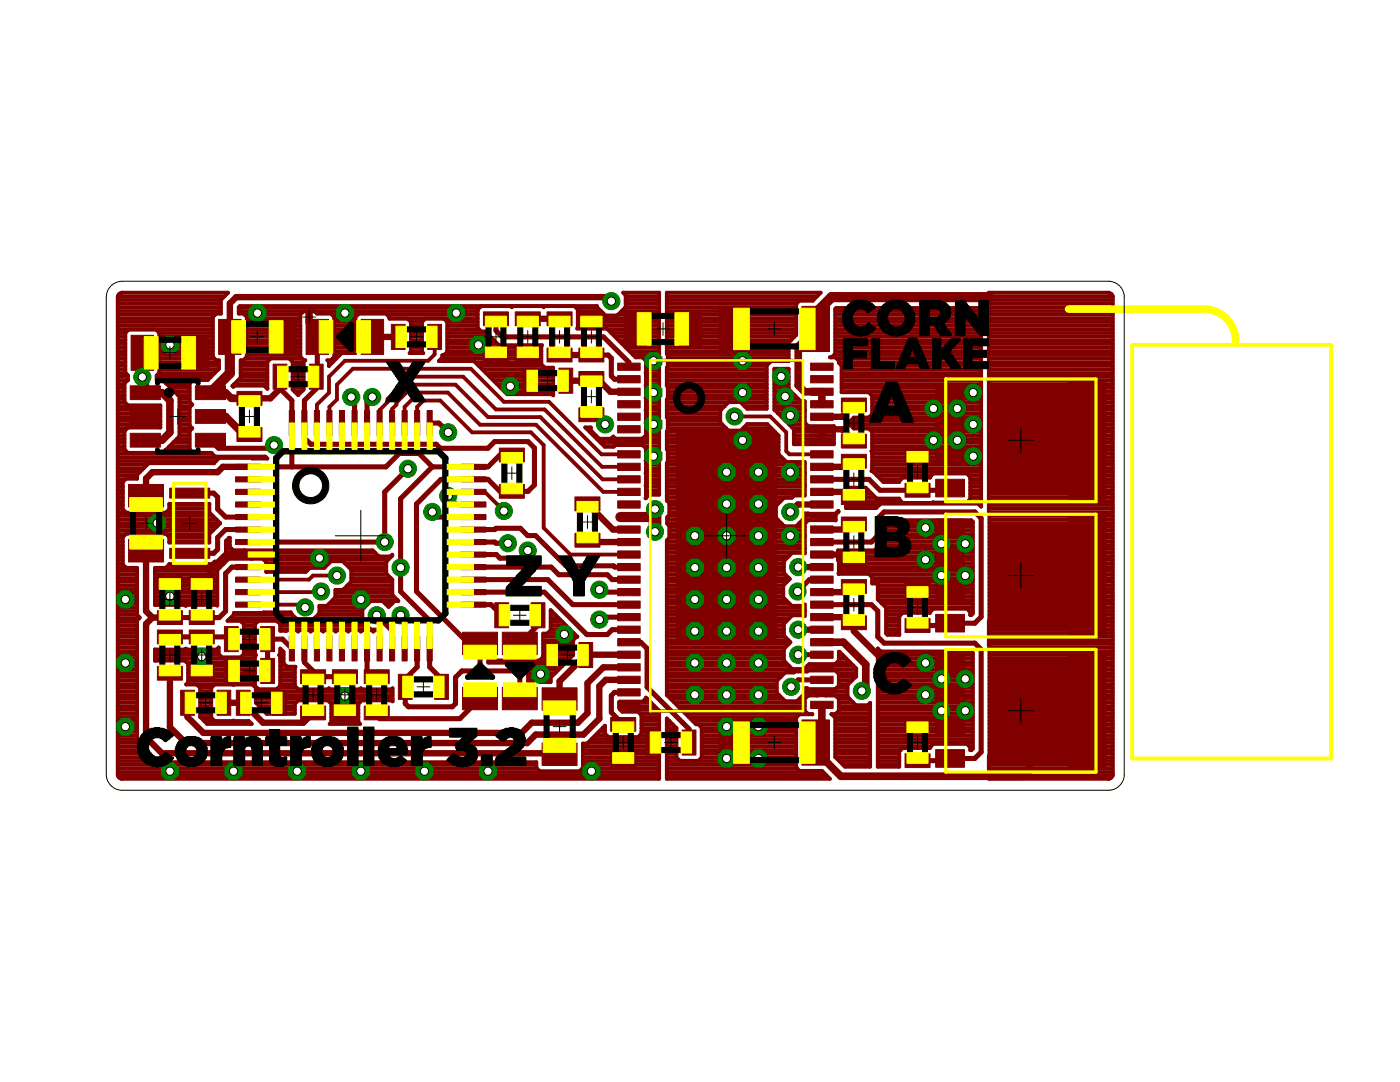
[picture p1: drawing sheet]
<svg xmlns="http://www.w3.org/2000/svg" width="279mm" height="216mm" viewBox="0 0 279 216" stroke-linecap="round" stroke-linejoin="round" font-family="sans-serif">
<g fill="#800000" stroke="#800000" stroke-width=".2">
<path d="M99.7 96.7h4.9v2.7h-4.9z"/>
<path d="M99.7 89.4h4.9v2.8h-4.9z"/>
<path d="M61.7 72.7h2.8v5h-2.8z"/>
<path d="M54.5 72.7h2.8v5h-2.8z"/>
<path d="M79.5 134.6h2.8v5h-2.8z"/>
<path d="M86.7 134.6h2.8v5h-2.8z"/>
<path d="M37.8 114.6h5v2.7h-5z"/>
<path d="M37.8 121.9h5v2.7h-5z"/>
<path d="M85.4 64.7h2.7v5h-2.7z"/>
<path d="M78.1 64.7h2.8v5h-2.8z"/>
<path d="M98.7 120.3h2.8v5h-2.8z"/>
<path d="M106 120.3h2.8v5h-2.8z"/>
<path d="M100.2 126.2h7v4.4h-7z"/>
<path d="M100.2 137.1h7v4.5h-7z"/>
<path d="M72.1 63.7h4.5v7h-4.5z"/>
<path d="M61.1 63.7h4.5v7h-4.5z"/>
<path d="M92.3 137.1h7v4.5h-7z"/>
<path d="M92.3 126.2h7v4.4h-7z"/>
<path d="M72.7 133.6h5v2.8h-5z"/>
<path d="M72.7 140.9h5v2.7h-5z"/>
<path d="M47 92.6h5v1.1h-5z"/>
<path d="M47 95.1h5v1.1h-5z"/>
<path d="M47 97.6h5v1.1h-5z"/>
<path d="M47 100.2h5v1h-5z"/>
<path d="M47 102.7h5v1h-5z"/>
<path d="M47 105.2h5v1h-5z"/>
<path d="M47 107.7h5v1h-5z"/>
<path d="M47 110.2h5v1h-5z"/>
<path d="M47 112.6h5v1.1h-5z"/>
<path d="M47 115.1h5v1.1h-5z"/>
<path d="M47 117.6h5v1.1h-5z"/>
<path d="M47 120.1h5v1.1h-5z"/>
<path d="M57.7 126.9h1.1v5h-1.1z"/>
<path d="M60.2 126.9h1.1v5h-1.1z"/>
<path d="M62.7 126.9h1.1v5h-1.1z"/>
<path d="M65.2 126.9h1.1v5h-1.1z"/>
<path d="M67.7 126.9h1v5h-1z"/>
<path d="M70.3 126.9h1v5h-1z"/>
<path d="M72.7 126.9h1.1v5h-1.1z"/>
<path d="M75.2 126.9h1.1v5h-1.1z"/>
<path d="M77.7 126.9h1.1v5h-1.1z"/>
<path d="M80.2 126.9h1.1v5h-1.1z"/>
<path d="M82.7 126.9h1.1v5h-1.1z"/>
<path d="M85.2 126.9h1.1v5h-1.1z"/>
<path d="M92 120.1h5v1.1h-5z"/>
<path d="M92 117.6h5v1.1h-5z"/>
<path d="M92 115.1h5v1.1h-5z"/>
<path d="M92 112.6h5v1.1h-5z"/>
<path d="M92 110.2h5v1h-5z"/>
<path d="M92 107.7h5v1h-5z"/>
<path d="M92 105.2h5v1h-5z"/>
<path d="M92 102.7h5v1h-5z"/>
<path d="M92 100.2h5v1h-5z"/>
<path d="M92 97.6h5v1.1h-5z"/>
<path d="M92 95.1h5v1.1h-5z"/>
<path d="M92 92.6h5v1.1h-5z"/>
<path d="M85.2 81.9h1.1v5h-1.1z"/>
<path d="M82.7 81.9h1.1v5h-1.1z"/>
<path d="M80.2 81.9h1.1v5h-1.1z"/>
<path d="M77.7 81.9h1.1v5h-1.1z"/>
<path d="M75.2 81.9h1.1v5h-1.1z"/>
<path d="M72.7 81.9h1.1v5h-1.1z"/>
<path d="M70.3 81.9h1v5h-1z"/>
<path d="M67.7 81.9h1v5h-1z"/>
<path d="M65.2 81.9h1.1v5h-1.1z"/>
<path d="M62.7 81.9h1.1v5h-1.1z"/>
<path d="M60.2 81.9h1.1v5h-1.1z"/>
<path d="M57.7 81.9h1.1v5h-1.1z"/>
<path d="M31.4 114.6h5v2.7h-5z"/>
<path d="M31.4 121.9h5v2.7h-5z"/>
<path d="M136.1 145.7h2.8v5h-2.8z"/>
<path d="M128.9 145.7h2.8v5h-2.8z"/>
<path d="M114.7 106.4h5v2.8h-5z"/>
<path d="M114.7 99.2h5v2.7h-5z"/>
<path d="M160 143.7h5.5v9h-5.5z"/>
<path d="M143.5 143.7h5.5v9h-5.5z"/>
<path d="M167.9 97.9h5v2.8h-5z"/>
<path d="M167.9 90.7h5v2.7h-5z"/>
<path d="M167.9 110.4h5v2.8h-5z"/>
<path d="M167.9 103.2h5v2.7h-5z"/>
<path d="M167.9 122.9h5v2.7h-5z"/>
<path d="M167.9 115.7h5v2.7h-5z"/>
<path d="M180.6 96.5h5v2.7h-5z"/>
<path d="M180.6 89.2h5v2.8h-5z"/>
<path d="M180.6 123.4h5v2.8h-5z"/>
<path d="M180.6 116.2h5v2.7h-5z"/>
<path d="M180.6 150.4h5v2.8h-5z"/>
<path d="M180.6 143.2h5v2.7h-5z"/>
<path d="M197.7 77.4h15.5v21h-15.5z"/>
<path d="M186.7 76.6h5.8v3.5h-5.8z"/>
<path d="M186.7 82.9h5.8v3.5h-5.8z"/>
<path d="M186.7 89.3h5.8v3.5h-5.8z"/>
<path d="M186.7 95.6h5.8v3.5h-5.8z"/>
<path d="M213.2 76.1h7.5v23.5h-7.5z"/>
<path d="M197.7 104.4h15.5v20.9h-15.5z"/>
<path d="M186.7 103.6h5.8v3.5h-5.8z"/>
<path d="M186.7 109.9h5.8v3.5h-5.8z"/>
<path d="M186.7 116.3h5.8v3.5h-5.8z"/>
<path d="M186.7 122.6h5.8v3.5h-5.8z"/>
<path d="M213.2 103.1h7.5v23.5h-7.5z"/>
<path d="M197.7 131.3h15.5v21h-15.5z"/>
<path d="M186.7 130.5h5.8v3.5h-5.8z"/>
<path d="M186.7 136.9h5.8v3.5h-5.8z"/>
<path d="M186.7 143.2h5.8v3.5h-5.8z"/>
<path d="M186.7 149.6h5.8v3.5h-5.8z"/>
<path d="M213.2 130.1h7.5v23.5h-7.5z"/>
<path d="M33.9 97.4h8v2h-8z"/>
<path d="M33.9 103.4h8v2h-8z"/>
<path d="M33.9 109.4h8v2h-8z"/>
<path d="M54.6 63.7h4.5v7h-4.5z"/>
<path d="M43.6 63.7h4.5v7h-4.5z"/>
<path d="M26 77h6v2.7h-6z"/>
<path d="M26 81.7h6v2.8h-6z"/>
<path d="M26 86.5h6v2.7h-6z"/>
<path d="M39 86.5h6v2.7h-6z"/>
<path d="M39 77h6v2.7h-6z"/>
<path d="M39 81.7h6v2.8h-6z"/>
<path d="M47.3 78.1h5v2.8h-5z"/>
<path d="M47.3 85.3h5v2.8h-5z"/>
<path d="M44.8 131.4h2.7v5h-2.7z"/>
<path d="M52 131.4h2.8v5h-2.8z"/>
<path d="M66.3 140.9h5v2.7h-5z"/>
<path d="M66.3 133.6h5v2.8h-5z"/>
<path d="M44.8 125h2.7v5h-2.7z"/>
<path d="M52 125h2.8v5h-2.8z"/>
<path d="M60 140.9h5v2.7h-5z"/>
<path d="M60 133.6h5v2.8h-5z"/>
<path d="M31.4 133h5v2.7h-5z"/>
<path d="M31.4 125.7h5v2.8h-5z"/>
<path d="M36 137.7h2.8v5h-2.8z"/>
<path d="M43.3 137.7h2.8v5h-2.8z"/>
<path d="M37.8 133h5v2.7h-5z"/>
<path d="M37.8 125.7h5v2.8h-5z"/>
<path d="M54.4 137.7h2.7v5h-2.7z"/>
<path d="M47.2 137.7h2.7v5h-2.7z"/>
<path d="M26.2 66.9h4.4v7h-4.4z"/>
<path d="M37.2 66.9h4.5v7h-4.5z"/>
<path d="M121.9 143.2h5v2.7h-5z"/>
<path d="M121.9 150.4h5v2.8h-5z"/>
<path d="M25.7 96.7h6.9v4.5h-6.9z"/>
<path d="M25.7 107.7h6.9v4.4h-6.9z"/>
<path d="M108.2 137.2h7v4.5h-7z"/>
<path d="M108.2 148.3h7v4.4h-7z"/>
<path d="M115.5 128.2h2.8v5h-2.8z"/>
<path d="M108.3 128.2h2.7v5h-2.7z"/>
<path d="M61 62h1.3v1.3h-1.3z"/>
<path d="M61 63.2h1.3v1.3h-1.3z"/>
<path d="M123.3 72.5h4.5v1.4h-4.5z"/>
<path d="M123.3 75h4.5v1.4h-4.5z"/>
<path d="M123.3 77.4h4.5v1.5h-4.5z"/>
<path d="M123.3 79.9h4.5v1.5h-4.5z"/>
<path d="M123.3 82.4h4.5v1.5h-4.5z"/>
<path d="M123.3 84.9h4.5v1.5h-4.5z"/>
<path d="M123.3 87.4h4.5v1.5h-4.5z"/>
<path d="M123.3 89.9h4.5v1.5h-4.5z"/>
<path d="M123.3 92.4h4.5v1.5h-4.5z"/>
<path d="M123.3 94.9h4.5v1.5h-4.5z"/>
<path d="M123.3 97.4h4.5v1.5h-4.5z"/>
<path d="M123.3 99.9h4.5v1.5h-4.5z"/>
<path d="M123.3 102.4h4.5v1.5h-4.5z"/>
<path d="M123.3 104.9h4.5v1.5h-4.5z"/>
<path d="M123.3 107.4h4.5v1.5h-4.5z"/>
<path d="M123.3 109.9h4.5v1.5h-4.5z"/>
<path d="M123.3 112.4h4.5v1.5h-4.5z"/>
<path d="M123.3 114.9h4.5v1.5h-4.5z"/>
<path d="M123.3 117.4h4.5v1.5h-4.5z"/>
<path d="M123.3 119.9h4.5v1.5h-4.5z"/>
<path d="M123.3 122.4h4.5v1.5h-4.5z"/>
<path d="M123.3 124.9h4.5v1.5h-4.5z"/>
<path d="M123.3 127.4h4.5v1.5h-4.5z"/>
<path d="M123.3 129.9h4.5v1.5h-4.5z"/>
<path d="M123.3 132.4h4.5v1.5h-4.5z"/>
<path d="M123.3 134.9h4.5v1.5h-4.5z"/>
<path d="M123.3 137.4h4.5v1.5h-4.5z"/>
<path d="M123.3 139.9h4.5v1.5h-4.5z"/>
<path d="M161.8 139.9h4.5v1.5h-4.5z"/>
<path d="M161.8 137.4h4.5v1.5h-4.5z"/>
<path d="M161.8 134.9h4.5v1.5h-4.5z"/>
<path d="M161.8 132.4h4.5v1.5h-4.5z"/>
<path d="M161.8 129.9h4.5v1.5h-4.5z"/>
<path d="M161.8 127.4h4.5v1.5h-4.5z"/>
<path d="M161.8 124.9h4.5v1.5h-4.5z"/>
<path d="M161.8 122.4h4.5v1.5h-4.5z"/>
<path d="M161.8 119.9h4.5v1.5h-4.5z"/>
<path d="M161.8 117.4h4.5v1.5h-4.5z"/>
<path d="M161.8 114.9h4.5v1.5h-4.5z"/>
<path d="M161.8 112.4h4.5v1.5h-4.5z"/>
<path d="M161.8 109.9h4.5v1.5h-4.5z"/>
<path d="M161.8 107.4h4.5v1.5h-4.5z"/>
<path d="M161.8 104.9h4.5v1.5h-4.5z"/>
<path d="M161.8 102.4h4.5v1.5h-4.5z"/>
<path d="M161.8 99.9h4.5v1.5h-4.5z"/>
<path d="M161.8 97.4h4.5v1.5h-4.5z"/>
<path d="M161.8 94.9h4.5v1.5h-4.5z"/>
<path d="M161.8 92.4h4.5v1.5h-4.5z"/>
<path d="M161.8 89.9h4.5v1.5h-4.5z"/>
<path d="M161.8 87.4h4.5v1.5h-4.5z"/>
<path d="M161.8 84.9h4.5v1.5h-4.5z"/>
<path d="M161.8 82.4h4.5v1.5h-4.5z"/>
<path d="M161.8 79.9h4.5v1.5h-4.5z"/>
<path d="M161.8 77.4h4.5v1.5h-4.5z"/>
<path d="M161.8 75h4.5v1.4h-4.5z"/>
<path d="M161.8 72.5h4.5v1.4h-4.5z"/>
<path d="M167.9 86.7h5v2.7h-5z"/>
<path d="M167.9 79.4h5v2.8h-5z"/>
<path d="M124.6 62.1h4.5v7h-4.5z"/>
<path d="M135.6 62.1h4.5v7h-4.5z"/>
<path d="M96.5 69.5h5v2.7h-5z"/>
<path d="M96.5 62.2h5v2.8h-5z"/>
<path d="M109.2 62.2h5v2.8h-5z"/>
<path d="M109.2 69.5h5v2.7h-5z"/>
<path d="M102.8 62.2h5v2.8h-5z"/>
<path d="M102.8 69.5h5v2.7h-5z"/>
<path d="M115.5 69.5h5v2.7h-5z"/>
<path d="M115.5 62.2h5v2.8h-5z"/>
<path d="M115.5 81.4h5v2.7h-5z"/>
<path d="M115.5 74.1h5v2.8h-5z"/>
<path d="M104.3 73.5h2.8v5h-2.8z"/>
<path d="M111.5 73.5h2.8v5h-2.8z"/>
<path d="M160 61.1h5.5v9h-5.5z"/>
<path d="M143.5 61.1h5.5v9h-5.5z"/>
</g>
<path d="M135.3 85.9l.7-.2h18a.93 .93 0 0 1 1 .8v40.8a.93 .93 0 0 1-1 .9h-18a.93 .93 0 0 1-1-.9v-40.8z" fill-rule="evenodd" fill="#800000" stroke="#800000" stroke-width=".2"/>
<g fill="none" stroke="#800000" stroke-width="1">
<path d="M55.9 75.2v2.4l2.4 2.3v13.3M61.7 63.9v1.7l1.6 1.6v7.8l-.2 .2v2.4l-2.4 2.3v7.5l1.3 1.2h25.1l.8 .9h9.5l1.3-1.4h6.7l1.3 1.3v7.4l-1.3 1.2h-5.6l-2.4-2.3h-9.4l-4.9 4.9v17.4l10.4 10.4h2.3v5.5M70.1 79.2l.7 .7v4.5M74.3 79.2l-1 1.1v4.1M99 63.6v2.4l1.2 1.2h20.2l5.1 5.1v.9M118 70.8h3.4l.6 .7v3.5l.6 .7h2.9M37.9 98.4h4.8l.7 .8v2.4l1.6 1.6h4.5M42 87.8l1.6 1.7h10.4l.7-.7M49.5 93.2h27.5l2.7-2.7h3.9l2.7 2.7M68.2 84.4v4.2M81.4 93.5l-4.6 4.7v10h-27.3M85.7 84.4h1.9l1.9 1.9"/>
<path d="M86.3 93.2l-6.4 6.3v18.5l5.8 5.8v9.3l2.4 2.4v1.6M89.5 99l1.6 1.7h3.4M102.2 90.8h-2.4l-2.4 2.4h-11.1M164 95.7h9.4l2.2 2.1h13.6l.4-.4M49.5 105.7h-4.5l-1.6 1.6v2.3l-.7 .8h-4.8M49.5 110.7h-3.9l-5.3 5.3h-6.4M49.5 113.2h-3.2l-1.3 1.2v7.6l-1.2 1.2h-9.9M86.3 102.2l1 1h7.2M94.5 105.7h4.2l.3-.3h4.8l1.5 1.5h1.6l6 6h9.5l.3 .3h2.8M94.5 115.7h14.8l5 4.9h11.2M94.5 108.2h4.2l.3 .2h2.4M94.5 118.2h14.1l8.5 8.4h4.1l1-1h3.3"/>
<path d="M94.5 113.2h15.5l1.5 1.5h9.7l1 1h3.3M105.3 109.9l-1.5 1.5h-4l-.7-.7h-4.6M119.6 117.7l.5 .5h5.4M164 108.2h9.9l1.3-1.3v-3.5l1.2-1.2h18.1l1.3 1.2v19.7l-1.3 1.3h-4.9l-.4 .4h-6.1M164 115.7h-2.5l-2.3 2.3M33.9 127.1h11.8l.5 .4M58.3 129.4l-1.9-1.9h-3v6.4M60.7 129.4v2.8l1.8 1.7v1.1h6.3M73.3 129.4v5.6h1.9M75.2 122.8l3.1 3.1v3.5M79.9 122.8l.9 .8v5.8M83.2 129.4v3.7l-2.3 2.4v4.9l.6 .6h8.8l.6-.6v-5.3l1.3-1.2h10.3l1.2 1.2v4.3"/>
<path d="M94.5 120.6h3.5l2.1 2.2M95.8 139.4l-4 4h-16l-.6-.6v-.5M107.4 122.8v2l-3.7 3.6M125.5 123.1h-5.4l-.5 .5M125.5 128.1h2.4l1.2 1.3v7.7l8.4 8.4v2.7M125.5 138.2h-2.9l-.6 .6v3.4l2.4 2.3M159.3 130.6h4.7M164 120.6h9.9l1.3 1.3v5.2l1.2 1.2h18.1l1.3 1.3v20.5l-1.3 1.2h-4.9l-.4 .5h-6.1M164 135.7h-4.7l-1.4 1.4"/>
</g>
<path d="M28.4 70.4v4.8l.6 .6v2.6h3.3l1.6 1.5v6.4l-1.6 1.5h-3.3M42 78.4h3l1.2 1.1h3.6M162.8 65.6l-3.5 3.5v7.8l1.3 1.3h3.4v2.5M42 83.1h3l3.6 3.6h1.2M164 85.7v2.5M164 128.1h4.3l4.5 4.5v4.5l-.8 .8M164 140.7v10.4l3.8 3.8h36.4l1.3-1.3v-11.8M164 146.9l-1.2 1.3" fill="none" stroke="#800000" stroke-width="1.5"/>
<g fill="none" stroke="#800000" stroke-width="1.3">
<path d="M55.9 75.2l-.8 .7M55.9 77.6l-1.9 1.9h-7.4M74.3 67.2h5.2M105.3 63.6h6.4M111.7 70.8h6.3M112.9 76h4.7l.4-.5h1.2l2.6 2.7h3.7M122 60.1l-.8-.8h-74.1l-1.2 1.3v6.6M49.5 93.2h-5l-1.1 1h-13l-1.3 1.3v3.4M118 82.8h.8l2 1.9M164 98.1h5.3l1.1 1.2M164 85.7h4l2.4 2.3M170.4 92l-1.1 1.2h-5.3"/>
<path d="M170.4 80.8l-2.4 2.4h-4M29.1 109.9v12.1l1.3 1.2M117.2 107.8l.4 .4h7.9M117.2 100.5l5.1 5.2h3.2M159.3 113.2h4.7M164 100.7h-4.8l-1.5 1.5M164 110.7h5.3l1.1 1.1M170.4 104.5l-1.1 1.2h-5.3M170.4 117l-1.1 1.2h-5.3M30.4 123.2l-1.3 1.3v22.6l3.2 3.2h79.2l.2 .2M30.4 123.2h3.5M33.9 134.3v10.8l3.2 3.2h68.1l1.7-1.7h9.5l3.2-3.2v-6.5l1.3-1.2h4.6"/>
<path d="M125.5 133.2h-5.1l-3.2 3.1v6l-1.9 1.9h-9.2l-2 2h-63.5l-3.2-3.1v-2.9M125.5 130.6h-8.6l-5.2 5.3v3.6M159.3 125.6h4.7M164 123.1h5.3l1.1 1.2v1.6l4.8 4.8M44.7 140.2h3.8l4 4h8l2-1.9"/>
</g>
<path d="M197.4 59.3h-31.4l-3.2 3.2v3.1M45.9 67.2v7.3l-3.9 3.9M130.7 101.6v1.6h-6.9" fill="none" stroke="#800000" stroke-width="2"/>
<g fill="none" stroke="#800000" stroke-width=".76">
<path d="M23.5 59.9h20.6M23.5 59.1h21.3M124.9 59.9h6.7M124.9 59.1h6.7M133.1 59.9h29.2M133.1 59.1h30M197.3 58.4h23.9a.9 .9 0 0 1 .9 .9v95.2a.87 .87 0 0 1-.9 .9h-23.9v-4.5l.2-.2zM197.3 59.9h24.8M197.3 59.1h24.8M23.5 70.8h1.5M23.5 71.5h1.5M23.5 79.6h1.3"/>
<path d="M23.5 78.8h1.3M23.5 78.1h1.3M23.5 77.4h1.3M23.5 76.7h1.3M23.5 75.9h1.9M23.5 75.2h2M23.5 74.5h1.6M23.5 73.7h1.5M23.5 73h1.5M23.5 72.3h1.5M23.5 70.1h1.5M23.5 69.4h1.5"/>
<path d="M23.5 68.6h1.5M23.5 67.9h1.5M23.5 67.2h1.5M23.5 66.4h1.5M23.5 65.7h19M23.5 65h19M23.5 64.2h19M23.5 63.5h19M23.5 62.8h19.4M23.5 62.1h20.6M23.5 61.3h20.6M23.5 60.6h20.6"/>
<path d="M25 66.4l.7-.6h5.4l.7 .6M25 66.4v8l.5 .5v.9M25.5 75.8h.1M31.3 75.2h10.8M31.7 74.5h11.1M31.8 66.4v8l-.5 .5v.9h1.2l3.3 3.3v8l-3.3 3.3h-7l-.7-.7v-3.7l.7-.7h6.5v-4.4h-6.5l-.7-.7v-3.7l.7-.7M31.8 70.8h10.7M31.8 71.5h11M31.8 73.7h11.8M31.8 73h11.9M31.8 72.3h11.9M31.8 70.1h10.7"/>
<path d="M31.8 69.4h10.7M31.8 68.6h10.7M31.8 67.9h10.7M31.8 67.2h10.7M31.8 66.4h10.7M32.6 75.9h5.8M33.3 76.7h4.5M34.1 77.4h3.7M34.8 78.1h3M35.5 78.8h2.3M35.8 79.6h2M46.7 76.7h6.7"/>
<path d="M47.5 75.9h5.9M47.6 61.3l.3-.2h71.2v.2l1.7 1.6h2.4l1.7-1.6v-2.4l-.5-.5h7.2v40.3h-2.1l-.7 .7M47.6 61.3v1.3h1l.7 .7v7.9l-.7 .7h-.6v3.5l-1.6 1.6 .2 .2 .2-.2h5.9l.7 .6M47.6 62.1h47.7M47.6 61.3h48.2M48 75.2h5.4M48 74.5h5.4M48 73.7h5.4M48 73h5.4M48 72.3h5.4M48.8 62.8h11.1M48.9 71.5h11.4"/>
<path d="M49.3 70.8h10.6M49.3 65h10.6M49.3 70.1h10.6M49.3 69.4h10.6M49.3 68.6h10.6M49.3 67.9h10.6M49.3 67.2h10.6M49.3 66.4h10.6M49.3 65.7h10.6M49.3 64.2h10.6M49.3 63.5h10.6M53.2 77.4h.2"/>
<path d="M53.4 77.6h.1M54 71.5l-.6 .7v5.4M58.4 77.4h2.2M58.4 76.7h2.2M58.4 75.9h2.2M58.4 75.2h2.2M58.4 74.5h2.2M58.4 73.7h2.2M58.4 73h2.2M58.4 72.3h2.2M58.8 78.1h1.4M59.9 62.8l.7-.7h2.2l.4 .5h2.8l.7 .7v7.9l-.7 .7h-.7l.3 .3v.8l2.6-2.5h2.7v-7.2l.7-.7h5.4l.7 .7v.3h3.6l.7 .7"/>
<path d="M59.9 62.8v8.4l.7 .7h.3l-.3 .3v5.5l-1.1 1.1-1.1-1.1v-5.5l-.7-.7M65.6 73h.1M65.6 72.3h.8M66.3 62.8h5.1M66.4 71.5h.7M66.7 70.8h1.1M66.7 70.1h4.2M66.7 69.4h4.2M66.7 68.6h4.2M66.7 67.9h4.2M66.7 67.2h4.2M66.7 66.4h4.2"/>
<path d="M66.7 65.7h4.2M66.7 65h4.2M66.7 64.2h4.2M66.7 63.5h4.2M77.2 62.8h18.1M77.7 63.5h17.6M82 64.3v5.9l-.3 .3h2.8l-.3-.3v-5.9M82 70.1h2.2M82 69.4h2.2M82 68.6h2.2M82 67.9h2.2M82 67.2h2.2"/>
<path d="M82 66.4h2.2M82 65.7h2.2M82 65h2.2M82 64.2h2.2M84.2 64.3l.7-.7h3.7l.7 .7M86.7 67.2v3.5l-1.2 1.3h-16.7l-3.1 3.2v3.2l-2.5 2.4v3.6M88.1 71.5h19.9M88.6 70.8h19.4M89.2 64.2h6.1M89.3 64.3v5.9l-.7 .7h-.3v.5l-.7 .7h7l6.6 6.6h9l.2 .2v-5.5h-1.7l-.7-.7v-3.7l.2-.1h-8.6l-1-1M89.3 70.1h18.7M89.3 69.4h18.7"/>
<path d="M89.3 68.6h10M89.3 67.9h9.3M89.3 67.2h8.6M89.3 66.4h8M89.3 65.7h6.3M89.3 65h6M94.8 72.3h13.2M95.5 73h12.9M96 61.1l-.7 .7v3.6l.7 .7h1.3v.6l1.3 1.2M96.3 73.7h14.1M97 74.5h13.4M97.7 75.2h12.7"/>
<path d="M98.5 75.9h11.9M99.2 76.7h11.2M99.9 77.4h10.5M100.7 78.1h9.7M102 61.1l.2 .2 .2-.2M108.3 61.1l.2 .2 .2-.2M110.4 78.8h.1M114.7 61.1l.6 .7v3.6l-.1 .2h5.9l5.8 5.7h1.3l.7 .7v14.8l-.7 .7h-5.4l-.4-.4-.5 .4h-2.3l-1.7-1.6v-.6h-1.1l3.9 3.8h1.8l.3-.3h5.4l.7 .7-.1 9.9M114.9 61.3h4.3M115.3 65h16.3M115.3 64.2h16.3M115.3 63.5h16.3"/>
<path d="M115.3 62.8h5.3M115.3 62.1h4.6M121.2 65.7h10.4M122 66.4h9.6M122.7 67.2h8.9M123.3 62.8h8.3M123.4 67.9h8.2M124.1 62.1h7.5M124.2 68.6h7.4M124.8 61.3h6.8M124.9 60.6h6.7M124.9 69.4h6.7"/>
<path d="M125.6 70.1h6M126.4 70.8h5.2M128.5 71.5h3.1M128.9 79.6h2.7M128.9 78.8h2.7M128.9 78.1h2.7M128.9 77.4h2.7M128.9 76.7h2.7M128.9 75.9h2.7M128.9 75.2h2.7M128.9 74.5h2.7M128.9 73.7h2.7"/>
<path d="M128.9 73h2.7M128.9 72.3h2.7M133.1 76.7h19.9M133.1 75.9h19.9M133.1 75.2h19.9M133.1 74.5h19.9M133.1 73.7h19.9M133.1 70.1h24.3M133.1 69.4h24.3M133.1 68.6h24.3M133.1 67.9h24.7M133.1 67.2h25.5"/>
<path d="M133.1 66.4h25.8M133.1 65.7h25.8M133.1 65h25.8M133.1 64.2h25.8M133.1 63.5h25.8M133.1 62.8h25.8M133.1 62.1h25.8M133.1 61.3h25.8M133.1 60.6h25.9M133.2 79.6h19.8M133.3 70.8h24.1M133.3 71.5h24.1"/>
<path d="M133.3 78.8h19.7M133.3 78.1h19.7M133.3 77.4h19.7M133.3 73h19.7M133.3 72.3h20.4M154.5 73.6h2.9v4.1l2.4 2.4h.8v4.2l.7 .7h5.1v3.6h-8v-3l-3.9-3.9zM154.5 79.6h4.8M154.5 78.8h4.1M154.5 78.1h3.3M154.5 77.4h2.9M154.5 76.7h2.9M154.5 75.9h2.9"/>
<path d="M154.5 75.2h2.9M154.5 74.5h2.9M154.5 73.7h2.9M165.7 71.3h1l.7 .7v.4l.6 .5v5.4h5.4l.7 .7v3.6l-.7 .7h-3l-1.1 1.1 1.1 1.1h3l.7 .7v3.7l-.2 .1 .2 .2v3.7l-.2 .1h.2l2.2 2.2h3.2v-.2l.6-.7h5.5l.7-.8h6.7l.6 .7v4.4l-.6 .7-12.9 .1-.6-.7v-.2h-4.6l-2.1-2.2h-4v4.1h6.1l.8-.9h19.5l.6 .6v-39.7h-28.9l-.2 .2v9l-.7 .7M165.7 71.3h.1M166.5 70.8h29.3M166.7 70.1h29.1M166.7 69.4h29.1M166.7 68.6h29.1M166.7 67.9h29.1M166.7 67.2h29.1M166.7 66.4h29.1"/>
<path d="M166.7 65.7h29.1M166.7 65h29.1M166.7 64.2h29.1M166.7 63.5h29.1M166.7 62.8h29.1M166.7 62.1h29.1M167 71.5h28.8M167.4 72.3h28.4M168 78.1h27.8M168 77.4h27.8M168 76.7h27.8M168 75.9h27.8"/>
<path d="M168 75.2h27.8M168 74.5h27.8M168 73.7h27.8M168 73h27.8M173.9 78.8h21.9M174.1 79.6h21.7M197.3 70.8h24.8M197.3 71.5h24.8M197.3 79.6h24.8M197.3 78.8h24.8M197.3 78.1h24.8M197.3 77.4h24.8"/>
<path d="M197.3 76.7h24.8M197.3 75.9h24.8M197.3 75.2h24.8M197.3 74.5h24.8M197.3 73.7h24.8M197.3 73h24.8M197.3 72.3h24.8M197.3 70.1h24.8M197.3 69.4h24.8M197.3 68.6h24.8M197.3 67.9h24.8M197.3 67.2h24.8"/>
<path d="M197.3 66.4h24.8M197.3 65.7h24.8M197.3 65h24.8M197.3 64.2h24.8M197.3 63.5h24.8M197.3 62.8h24.8M197.3 62.1h24.8M197.3 61.3h24.8M197.3 60.6h24.8M23.5 83.2h8.5M23.5 95.6h1.5M23.5 99.3h1"/>
<path d="M23.5 98.6h1M23.5 97.8h1M23.5 97.1h1M23.5 96.4h1M23.5 94.9h3.9M23.5 94.2h4.4M23.5 93.5h5.2M23.5 92.7h5.9M23.5 92h19.6M23.5 91.2h29.6M23.5 90.5h18.8M23.5 89.8h1.5"/>
<path d="M23.5 89.1h1.3M23.5 88.3h1.3M23.5 87.6h1.3M23.5 86.9h1.3M23.5 86.1h1.3M23.5 85.4h1.9M23.5 84.7h8.5M23.5 84h8.5M23.5 82.5h8.5M23.5 81.8h8.5M23.5 81h8.5M23.5 80.3h1.5"/>
<path d="M33 89.8h5M33.1 89.7h.1M33.8 89.1h4M34.5 88.3h3.3M35.3 87.6h2.5M35.8 83.2h2M35.8 86.9h2M35.8 86.1h2M35.8 85.4h2.5M35.8 84.7h2M35.8 84h2M35.8 82.5h2"/>
<path d="M35.8 81.8h2M35.8 81h2.3M35.8 80.3h2.2M42.7 92.4l1.1-1 9.6 .1-.5-.4h-10l-.7-.7h-3.7l-.7-.7v-3.7l.6-.5-.6-.6v-3.6l.6-.6-.6-.5v-3.7l.7-.7h3l2.2-2.2v-1.7h-.6l-.6-.7v-7.9l.6-.7h1v-2.8l1.4-1.4h-21.1a.9 .9 0 0 0-.9 .9v95.2a.87 .87 0 0 0 .9 .9h107.2v-13.6l-2.7-2.6-.7 .8h-4.5v1.5l.5 .5h3.2l.6 .7v3.7l-.6 .7h-6l-.7-.7v-1.6l-3.5 3.6h-.9v4.8l-.6 .7h-8l-.7-.7v-1.1h-75.4l-4.2-4.3v-24l.5-.6-.5-.5v-9.4h-2.2l-.7-.7v-5.4l.7-.7h7.9l.7 .7v1.1h8v-1.7M42.7 92.4v.1M42.7 92.4h-13l-2.3 2.3v.8h-2.2l-.7 .7v5.4l.7 .7h7.9l.7-.7v-1.1h8v1.8l2.1 2.1-2.1 2.2M65.7 84.4v-3.2l1.5-1.5v-2.9l3.2-3.2h23.6l6.6 6.6h9l10.4 10.5h5.5M75.8 84.4v-2.6l1.5-1.6v-.6l4.5-4.4h10.6l6.6 6.5h9.7l11.5 11.5h5.3M78.3 84.4v-2.8l.8-.8v-.5l3.6-3.5h8.2l6.5 6.4h10.4l12.5 12.5h5.2M80.8 84.4v-3.2l2.8-2.9h5.8l6.4 6.5h11.2l13.4 13.3h5.1M83.2 84.4v-3.2l1.3-1.3h3.4l6.3 6.4h11.8l2.5 2.5v16.5l5.3 5.4h11.7M94.5 98.1h2.3l3.8 3.9"/>
<path d="M116.9 85.4h1M117.7 86.1h.5M118.4 86.9h.5M119.1 87.6h12.5M119.9 88.3h11.7M120.6 89.1h1.9M128.5 89.1h3.1M128.8 99.4h.1M128.9 86.9h2.7M128.9 83.2h2.7M128.9 95.6h2.7M128.9 99.3h.1"/>
<path d="M128.9 98.6h2.7M128.9 97.8h2.7M128.9 97.1h2.7M128.9 96.4h2.7M128.9 94.9h2.7M128.9 94.2h2.7M128.9 93.5h2.7M128.9 92.7h2.7M128.9 92h2.7M128.9 91.2h2.7M128.9 90.5h2.7M128.9 89.8h2.7"/>
<path d="M128.9 86.1h2.7M128.9 85.4h2.7M128.9 84.7h2.7M128.9 84h2.7M128.9 82.5h2.7M128.9 81.8h2.7M128.9 81h2.7M128.9 80.3h2.7M133.1 83.2h10.6M133.1 95.6h27.5M133.1 98.6h27.5M133.1 97.8h27.5"/>
<path d="M133.1 97.1h27.5M133.1 96.4h27.5M133.1 94.9h27.5M133.1 94.2h27.5M133.1 93.5h27.5M133.1 92.7h27.5M133.1 89.1h22.3M133.1 88.3h22.3M133.1 87.6h22.3M133.1 86.9h22.3M133.1 86.1h21.5M133.1 82.5h10.6"/>
<path d="M133.1 81.8h10.8M133.1 81h11.5M133.1 80.3h12.3M133.2 89.8h22.2M133.3 92h23.4M133.3 91.2h22.7M133.3 90.5h22.1M133.3 85.4h11.6M133.3 84.7h10.8M133.3 84h10.4M146.6 83.1h7.1l3.2 3.2v3.7l.6 .7h6.5M147.8 80.3h5.2"/>
<path d="M148.3 85.4h5.6M148.6 81h4.4M149.1 84.7h4.1M154.5 81h6.1M154.5 80.3h6.1M154.6 81.8h6M155.3 82.5h5.3M155.4 86.9l-2.3-2.3h-4l-1.3 1.4h-2.4l-1.7-1.7v-2.4l1.7-1.7h2.4l1.3 1.4h3.9v-8.7l.9-.8h3.5v-3.8l1.5-1.5v-6.1l.7-.7h2.6l1.6-1.6h-30.7v12.2l.2 .2v2.4l-.2 .2v3.6l.2 .2v2.3l-.2 .2v3.6l.2 .2v2.4l-.2 .2v3.6l.2 .2v2.3l-.2 .2v7.5l.5 .5v2.4l-.5 .4v1.3l.5 .4v2.4l-.5 .5v30.9l5.8 5.8h20M155.4 86.9v3.8l1.5 1.5h3.7v6.7h-2.1l-.4 .4h-25M156 83.2h4.6M156.5 99.3l-1.6 1.7v2.3l1.6 1.7h2.4l1.7-1.7v-.9l6.1 .1 .6-.6 .1 .2-.6 .6v1.1h-5.5l-.7 .7v5.9l-.1-.1h-2.4l-1.7 1.7v2.3l1.2 1.2-1.3 1.3v2.4l1.7 1.7h2.4l.2-.3 .1 1.3-.1 1-.1-.1h-2.4l-1.7 1.7v2.3l1.4 1.3-1.4 1.4v2.3l1.7 1.7h2.4l1-1h5.2l.7-.7v-1.8h.2l3.3 3.4v1.6l-1.8 1.7v2.3l1.7 1.7h2.4l.5-.4v12.7h-5.1l-1.9-1.9v-7.9l-.8-.7h.8l.7-.7v-2.3M156.8 84h3.8"/>
<path d="M157.5 84.7h3.5M158.2 85.4h8.2M158.4 88.3h8M158.4 87.6h8M158.4 86.9h8M158.4 86.1h8M168.8 99.3h5.9M168.8 98.6h5.2M168.8 97.8h4.5M169.6 84.7h26.2M169.8 84h26M170.3 85.4h25.5"/>
<path d="M173.5 83.2h22.3M174 86.1h21.8M174.1 93.5h21.7M174.1 92.7h21.7M174.1 92h21.7M174.1 91.2h21.7M174.1 90.5h21.7M174.1 89.8h21.7M174.1 89.1h21.7M174.1 88.3h21.7M174.1 87.6h21.7M174.1 86.9h21.7"/>
<path d="M174.1 82.5h21.7M174.1 81.8h21.7M174.1 81h21.7M174.1 80.3h21.7M174.3 94.2h21.5M175 94.9h10.9M175.8 95.6h4M193.4 94.9h2.4M193.6 95.6h2.2M193.6 99.3h2.2M193.6 98.6h2.2M193.6 97.8h2.2"/>
<path d="M193.6 97.1h2.2M193.6 96.4h2.2M197.3 83.2h24.8M197.3 95.6h24.8M197.3 99.3h24.8M197.3 98.6h24.8M197.3 97.8h24.8M197.3 97.1h24.8M197.3 96.4h24.8M197.3 94.9h24.8M197.3 94.2h24.8M197.3 93.5h24.8"/>
<path d="M197.3 92.7h24.8M197.3 92h24.8M197.3 91.2h24.8M197.3 90.5h24.8M197.3 89.8h24.8M197.3 89.1h24.8M197.3 88.3h24.8M197.3 87.6h24.8M197.3 86.9h24.8M197.3 86.1h24.8M197.3 85.4h24.8M197.3 84.7h24.8"/>
<path d="M197.3 84h24.8M197.3 82.5h24.8M197.3 81.8h24.8M197.3 81h24.8M197.3 80.3h24.8M23.5 107.3h1M23.5 119.7h3.9M23.5 119h3.9M23.5 118.3h3.9M23.5 117.5h3.9M23.5 116.8h3.9M23.5 116.1h3.9"/>
<path d="M23.5 115.4h3.9M23.5 114.6h3.9M23.5 113.9h3.9M23.5 113.2h1.5M23.5 112.4h1M23.5 111.7h1M23.5 111h1M23.5 110.2h1M23.5 109.5h1M23.5 108.8h1M23.5 108.1h1M23.5 106.6h1.6"/>
<path d="M23.5 105.9h19M23.5 105.1h19.7M23.5 104.4h20.4M23.5 103.7h19.7M23.5 102.9h19M23.5 102.2h1.6M23.5 101.5h1M23.5 100.8h1M23.5 100h1M30.9 119.7h12.5M30.9 119h12.5M30.9 118.3h12.5"/>
<path d="M30.9 117.5h12.5M30.9 116.8h12.5M30.9 116.1h12.5M30.9 115.4h12.5M30.9 114.6h12.5M30.9 113.9h12.5M33.2 106.6h8.6M33.2 102.2h8.6M33.3 113.2h10.6M33.8 107.3h8M33.8 108.1h8M33.8 101.5h8"/>
<path d="M33.8 100.8h8M42.5 112.4h2.2M43.7 111.7h1.7M44.4 111h31.1M45.1 110.2h29.7M45.1 109.5h1.1M45.1 108.8h.8M45.1 108.1h.8M48.8 109.8h.1M50.2 111.5h.1M52.7 111.7h24.7M53.1 114.1h7.9l.8-.8h2.9l1.4-1.3h2.3l1.7 1.7v2.3l-1.7 1.7h-1.5v1.5l-1.6 1.7h-1.5v1.5l-1.7 1.6h-2.4l-1.7-1.6v-.2l-11.3 .1v.3"/>
<path d="M53.1 114.1l.1 .1M53.1 114.1v-1.9l-.6-.7h-6.9l-2.2 2.2v7.1l-.2-.1h-5.9l-.2 .2-.2-.2h-6M53.1 113.9h8.2M53.1 113.2h11.8M53.1 112.4h12.5M64.1 118l-.2 .2h-14.4M66.4 119.7h12.9M66.9 119h11.7M66.9 118.3h11.4M67.2 114.9h-4.7l-.8 .8h-12.2M68.6 117.5h9.7M68.9 112.4h8.2"/>
<path d="M69.3 116.8h9M69.6 113.2h7.5M70 116.1h8.3M70.1 115.4h7.9M70.1 114.6h7.2M70.1 113.9h7M78 111h.2M79.2 119.7l-.9-1v-3l-1.2-1.3v-2.3l1.2-1.2v-.2l-.4 .3h-2.3l-1.2-1.2h-27.9l-.6-.7v-1.8h-.2l-.6 .6v2.4l-1.8 1.8h-.5l-.4 .4h-8.6l-.7 .8h-2.2v7.4M79.2 119.7l.3 .2h-.7l-1.2 1.2-1.3-1.2h-2.3l-1.7 1.7v2.4l1.7 1.6h1.7l.1 .2h-1l-.3 .2-.3-.2h-1.9l-.3 .2-.3-.2h-1.9l-.3 .2-.3-.2h-1.9l-.3 .2-.3-.2h-1.9l-.3 .2-.3-.2h-1.9l-.3 .2-.3-.2h-1.9l-.3 .2-.3-.2-3.3 .1v-1.3l-.7-.7h-3.6l-.7 .7v5.9l.2 .2-.2 .2v6l.7 .6h3.6l.7-.6v-6l-.2-.2 .2-.2v-1.1l.7 .7v2.3l.7 .6h1.7l-.2 .2v3.7l.7 .6h5.9l.3-.2 .1 .2h6l.2-.2 .2 .2h5.9l.3-.2v2.7l-.3-.2h-5.9l-.7 .6v3.7l.4 .4h-6.1l.3-.4v-3.7l-.7-.6h-5.9l-.7 .6v2h-5.6l-2.1-2.2v-2.9M79.2 119.7h.1M100.6 102h.1M133.1 119.7h23.7"/>
<path d="M133.1 119h23.2M133.1 118.3h23.2M133.1 117.5h23.2M133.1 116.8h23.2M133.1 116.1h24M133.1 115.4h24.4M133.1 114.6h23.6M133.1 113.9h23.3M133.1 113.2h23.3M133.1 112.4h23.3M133.1 111.7h23.6M133.1 111h24.3"/>
<path d="M133.1 110.2h27.5M133.1 109.5h27.5M133.1 108.8h27.5M133.1 108.1h27.5M133.1 104.4h22.8M133.1 103.7h22.1M133.2 100h22.6M133.4 102.9h21.5M133.6 107.3h27M133.6 106.6h27M133.6 105.9h27M133.6 105.1h27"/>
<path d="M133.6 102.2h21.3M133.6 101.5h21.3M133.6 100.8h21.5M159.5 104.4h1.2M160.2 103.7h6.6M160.6 102.9h6.2M167 102.2h.2M167.2 109.8h7.4l2.2-2.2v-3.5l.3-.3h16.7l.4 .3v18.3l-.4 .3h-.2v-.6l-.6-.6h-6.7l-.7 .6v.2h-5.5l-.6 .7v3.7h-2.4l-.3-.3v-5.2l-1.6-1.6v-3.2h-1.1v-1.2l-.7-.7-6 .1zM167.2 111.7h27M167.2 111h27M167.2 110.2h27M167.4 113.9h26.8"/>
<path d="M167.4 113.2h26.8M167.4 112.4h26.8M168.8 100.8h6.7M168.8 100h11M173.5 114.6h20.7M174.1 116.1h20.1M174.1 115.4h20.1M174.9 109.5h19.3M175.2 119h19M175.2 118.3h19M175.2 117.5h19M175.2 116.8h19"/>
<path d="M175.3 119.7h18.9M175.6 108.8h18.6M176.3 108.1h17.9M176.8 107.3h17.4M176.8 106.6h17.4M176.8 105.9h17.4M176.8 105.1h17.4M176.8 104.4h17.4M193.2 100h2.6M195.5 100.8h.3M197.3 102.2h24.8M197.3 101.5h24.8"/>
<path d="M197.3 100.8h24.8M197.3 100h24.8M197.5 107.3h24.6M197.5 119.7h24.6M197.5 119h24.6M197.5 118.3h24.6M197.5 117.5h24.6M197.5 116.8h24.6M197.5 116.1h24.6M197.5 115.4h24.6M197.5 114.6h24.6M197.5 113.9h24.6"/>
<path d="M197.5 113.2h24.6M197.5 112.4h24.6M197.5 111.7h24.6M197.5 111h24.6M197.5 110.2h24.6M197.5 109.5h24.6M197.5 108.8h24.6M197.5 108.1h24.6M197.5 106.6h24.6M197.5 105.9h24.6M197.5 105.1h24.6M197.5 104.4h24.6"/>
<path d="M197.5 103.7h24.6M197.5 102.9h24.6M23.5 139.4h3.9M23.5 138.7h3.9M23.5 138h3.9M23.5 137.2h3.9M23.5 136.5h3.9M23.5 135.8h3.9M23.5 135.1h3.9M23.5 134.3h3.9M23.5 133.6h3.9M23.5 132.9h3.9"/>
<path d="M23.5 132.1h3.9M23.5 131.4h3.9M23.5 130.7h3.9M23.5 129.9h3.9M23.5 129.2h3.9M23.5 128.5h3.9M23.5 127.8h3.9M23.5 127h3.9M23.5 126.3h3.9M23.5 125.6h3.9M23.5 124.8h3.9M23.5 124.1h3.9"/>
<path d="M23.5 123.4h4.2M23.5 122.7h3.9M23.5 121.9h3.9M23.5 121.2h3.9M23.5 120.5h3.9M30.9 131.8h6l.6 .7v3.7l-.4 .4h2.2l.6 .7M30.9 131.8h.1M30.9 129.6v2.2M30.9 129.6h.1M30.9 120.7h.1M30.9 131.4h20M30.9 130.7h12.9"/>
<path d="M30.9 129.9h12.7M30.9 120.5h12.5M37.2 136.5h13.7M37.2 132.1h13.7M37.5 135.8h13.4M37.5 135.1h13.4M37.5 134.3h13.4M37.5 133.6h13.4M37.5 132.9h13.4M39.9 137.3v5.8l1.4 1.4h8.9l-.5-.6h-6.9l-.6-.7v-5.9M39.9 139.4h2.3M39.9 138.7h2.3"/>
<path d="M39.9 138h2.3M39.9 137.2h2.3M42.2 137.3l.6-.7h7.6l.7 .7M43.6 129.2h.1M43.6 129.2l-.4 .4h-5.9l-.2-.2-.2 .2h-6M45.9 123.4h13.1M46.7 122.7h11.6M46.7 122.6l-1.3 1.3h2.6l.7 .7v5.9l-.7 .7h-3.7l-.7-.7v-1.3M48.2 124.1h3.2M48.5 130.7h2.6M48.7 129.9h2.2M48.7 129.2h2.2"/>
<path d="M48.7 128.5h2.2M48.7 127.8h2.2M48.7 127h2.2M48.7 126.3h2.2M48.7 125.6h2.2M48.7 124.8h2.2M49.5 120.6h10.8l.6 .6M51 137.2h.3M51.1 139.4h27.3M51.1 138.7h27.3M51.1 138h27.3M55.5 124.1h17"/>
<path d="M55.5 137.2h3.7M55.8 130.7h.8M55.9 136.5h2.9M55.9 135.8h2.9M55.9 135.1h2.9M55.9 134.3h2.9M55.9 133.6h2.9M55.9 132.9h1.2M55.9 132.1h.7M55.9 131.4h.7M55.9 129.9h.6M55.9 125.6h18"/>
<path d="M55.9 124.8h17.3M62.7 123.4h9.6M63.5 122.7h8.8M63.8 121.9h8.5M63.8 121.2h8.9M65.7 120.5h7.7M76.9 120.5h1.3M97.5 131.8h10.2l.7-.7v-4.7h.8l.7-.6v-4.1l5.3 5.4h-.2l-.6 .6v3l-4.5 4.5v.9l-4.5-.1v-1.5l-2.2-2.3h-5.7zM97.5 132.1h15.4M103.8 132.9h8.4M104.5 133.6h7M105.3 134.3h5.5"/>
<path d="M105.4 135.8h4.5M105.4 135.1h4.6M108.1 131.4h5.6M108.4 130.7h6M108.4 129.9h6M108.4 129.2h6M108.4 128.5h6M108.4 127.8h6M108.4 127h6.8M109.3 126.3h5.1M109.9 125.6h3.8M109.9 124.8h3.1"/>
<path d="M109.9 124.1h2.4M109.9 123.4h1.6M109.9 122.7h.9M109.9 121.9h.2M128.8 139.4h.4M133.1 138h21.9M133.1 137.2h21.9M133.1 136.5h21.9M133.1 135.8h22M133.1 135.1h22.8M133.1 134.3h23.5M133.1 133.6h37.8"/>
<path d="M133.1 132.9h24.4M133.1 132.1h23.6M133.1 131.4h23.3M133.1 130.7h23.3M133.1 129.9h23.3M133.1 129.2h23.6M133.1 128.5h24.3M133.1 127.8h24.3M133.1 127h23.5M133.1 126.3h23.3M133.1 125.6h23.3M133.1 124.8h23.3"/>
<path d="M133.1 124.1h23.7M133.1 123.4h24.4M133.1 122.7h27.5M133.1 121.9h27.6M133.1 121.2h27.5M133.1 120.5h24.5M133.1 138.7h22.4M133.8 139.4h22.4M155 135.9l1.7-1.7h1.7l.2-.2h2.5l.2-.2h5.4l.7 .7v2.3l-.7 .7h-5.4l-.2-.2h-.4v.9l-1.6 1.7h-2.4l-1.7-1.7zM159.6 139.4h1M160.3 138.7h8.8M160.7 138h8.4"/>
<path d="M161.1 132.9h9.3M167 137.2h2.1M167.1 132.1h2.6M167.3 134.3h3.6M167.4 139.4h2.1M167.4 139.5l-.7-.7h-5.4l-.7 .7v2.3l.7 .7h.8h-2.5l-.7 .7v9.9l.7 .7h4.4l1.6 1.6h-32.5v-12l1.9 1.9M167.4 136.5h1.9M167.4 135.8h2.6M167.4 135.1h3.4M167.4 131.4h1.5M167.4 130.7h.8M175.2 139.4h19"/>
<path d="M175.2 138.7h19M175.2 138h19M175.2 137.2h19M175.2 136.5h19M175.2 135.8h19M175.2 135.1h19M175.2 134.3h19M175.2 133.6h19M175.2 132.9h19M175.2 132.1h19M175.2 131.4h19M175.2 130.7h19"/>
<path d="M175.2 129.9h.5M176 120.5h18.2M176.8 121.2h17.4M176.8 126.3h2.7M176.8 125.6h2.7M176.8 124.8h2.7M176.8 124.1h2.7M176.8 123.4h2.7M176.8 122.7h3M176.8 121.9h9M193.4 121.9h.8M193.6 122.7h.3"/>
<path d="M197.3 128.5h24.8M197.3 127.8h24.8M197.3 127h24.8M197.3 126.3h24.8M197.3 125.6h24.8M197.3 124.8h24.8M197.3 124.1h24.8M197.5 139.4h24.6M197.5 138.7h24.6M197.5 138h24.6M197.5 137.2h24.6M197.5 136.5h24.6"/>
<path d="M197.5 135.8h24.6M197.5 135.1h24.6M197.5 134.3h24.6M197.5 133.6h24.6M197.5 132.9h24.6M197.5 132.1h24.6M197.5 131.4h24.6M197.5 130.7h24.6M197.5 129.9h24.6M197.5 129.2h24.6M197.5 123.4h24.6M197.5 122.7h24.6"/>
<path d="M197.5 121.9h24.6M197.5 121.2h24.6M197.5 120.5h24.6M23.5 154.1h108.1M23.5 153.3h83.6M23.5 152.6h83.5M23.5 151.8h7.9M23.5 151.1h7.1M23.5 150.4h6.4M23.5 149.7h5.7M23.5 148.9h4.9M23.5 148.2h4.2"/>
<path d="M23.5 147.5h3.9M23.5 146.7h3.9M23.5 146h3.9M23.5 145.3h3.9M23.5 144.5h3.9M23.5 143.8h3.9M23.5 143.1h3.9M23.5 142.4h3.9M23.5 141.6h3.9M23.5 140.9h3.9M23.5 140.2h3.9M23.5 154.8h108.1"/>
<path d="M39.9 142.4h2.3M39.9 141.6h2.3M39.9 140.9h2.3M39.9 140.2h2.3M40 143.1h2.2M40.7 143.8h2.1M46.6 143.8h.1M51.1 140.2h8M51.7 140.9h7.1M52.5 141.6h6.3M53.2 142.4h5.6M65.9 140.2h5.9"/>
<path d="M66.1 143.8h5.4M66.1 143.1h5.4M66.1 142.4h5.4M66.1 141.6h5.4M66.1 140.9h5.4M116.2 153.3h15.4M116.3 152.6h15.3M116.3 151.8h15.3M116.3 151.1h15.3M116.3 150.4h15.3M116.3 149.7h15.3M116.3 148.9h15.3"/>
<path d="M117.3 148.2h14.3M118.1 147.5h13.5M118.8 146.7h2.3M119.5 146h1.2M120.3 145.3h.4M123.7 140.9h6.9M123.7 140.2h6.2M123.8 141.6h7.6M127.7 146.7h3.9M127.7 142.4h3.9M128 146h3.6M128 145.3h3.6"/>
<path d="M128 144.5h3.6M128 143.8h3.6M128 143.1h3.6M133.1 154.8h31.9M133.1 154.1h31.2M133.1 153.3h26M133.1 152.6h25.8M133.1 151.8h25.8M133.1 151.1h1.9M133.1 150.4h1.9M133.1 149.7h1.9M133.1 148.9h1.9"/>
<path d="M133.1 148.2h1.9M133.1 147.5h1.9M133.1 146.7h1.9M133.1 146h1.9M133.1 145.3h1.9M133.1 144.5h1.2M133.1 143.8h.4M134.6 140.2h26M135.3 140.9h25.3M136 141.6h24.6M136.8 142.4h24.3M137.5 143.1h21.5"/>
<path d="M138.2 143.8h20.7M139.4 144.5l.6 .7v6l-.6 .6h-3.7l-.7-.6v-5.9M140 151.1h18.9M140 150.4h18.9M140 149.7h18.9M140 148.9h18.9M140 148.2h18.9M140 147.5h18.9M140 146.7h18.9M140 146h18.9M140 145.3h18.9M166.6 143.1h7.1"/>
<path d="M166.7 150.4h7M166.7 149.7h7M166.7 148.9h7M166.7 148.2h7M166.7 147.5h7M166.7 146.7h7M166.7 146h7M166.7 145.3h7M166.7 144.5h7M166.7 143.8h7M166.7 151.1h7M166.9 142.4h6.8"/>
<path d="M167.4 141.6h6.3M167.4 140.9h6.3M167.4 140.2h2.9M167.5 151.8h6.2M168.2 152.6h5.5M175.2 152.6h4.3M175.2 151.8h4.3M175.2 151.1h4.3M175.2 150.4h4.3M175.2 149.7h4.5M175.2 148.9h10.6M175.2 148.2h19"/>
<path d="M175.2 147.5h19M175.2 146.7h19M175.2 146h19M175.2 145.3h19M175.2 144.5h19M175.2 143.8h19M175.2 143.1h19M175.2 142.4h19M175.2 141.6h19M175.2 140.9h19M175.2 140.2h19M193.4 148.9h.8"/>
<path d="M193.9 149.7h-.3v-.6l-.6-.7h-6.7l-.7 .9h-5.5l-.6 .6v3.1h-4.3v-23.6l.5 .6h18.1l.4 .3v19.1l-.4 .3M197.3 154.8h24.7M197.3 154.1h24.8M197.3 153.3h24.8M197.3 152.6h24.8M197.3 151.8h24.8M197.3 151.1h24.8M197.5 150.4h24.6M197.5 149.7h24.6M197.5 148.9h24.6M197.5 148.2h24.6M197.5 147.5h24.6"/>
<path d="M197.5 146.7h24.6M197.5 146h24.6M197.5 145.3h24.6M197.5 144.5h24.6M197.5 143.8h24.6M197.5 143.1h24.6M197.5 142.4h24.6M197.5 141.6h24.6M197.5 140.9h24.6M197.5 140.2h24.6"/>
</g>
<path d="M130.7 101.6v4.5" fill="none" stroke="#800000" stroke-width="2.5"/>
<circle cx="79.9" cy="113.3" r="1.71" fill="#008000" stroke="#008000" stroke-width=".2"/>
<circle cx="79.9" cy="113.3" r=".83" fill="#fff" stroke="#000" stroke-width=".2"/>
<circle cx="122" cy="60.1" r="1.71" fill="#008000" stroke="#008000" stroke-width=".2"/>
<circle cx="122" cy="60.1" r=".83" fill="#fff" stroke="#000" stroke-width=".2"/>
<circle cx="76.8" cy="108.2" r="1.71" fill="#008000" stroke="#008000" stroke-width=".2"/>
<circle cx="76.8" cy="108.2" r=".83" fill="#fff" stroke="#000" stroke-width=".2"/>
<circle cx="54.7" cy="88.8" r="1.71" fill="#008000" stroke="#008000" stroke-width=".2"/>
<circle cx="54.7" cy="88.8" r=".83" fill="#fff" stroke="#000" stroke-width=".2"/>
<circle cx="81.4" cy="93.5" r="1.71" fill="#008000" stroke="#008000" stroke-width=".2"/>
<circle cx="81.4" cy="93.5" r=".83" fill="#fff" stroke="#000" stroke-width=".2"/>
<circle cx="67.2" cy="114.9" r="1.71" fill="#008000" stroke="#008000" stroke-width=".2"/>
<circle cx="67.2" cy="114.9" r=".83" fill="#fff" stroke="#000" stroke-width=".2"/>
<circle cx="64.1" cy="118" r="1.71" fill="#008000" stroke="#008000" stroke-width=".2"/>
<circle cx="64.1" cy="118" r=".83" fill="#fff" stroke="#000" stroke-width=".2"/>
<circle cx="60.9" cy="121.2" r="1.71" fill="#008000" stroke="#008000" stroke-width=".2"/>
<circle cx="60.9" cy="121.2" r=".83" fill="#fff" stroke="#000" stroke-width=".2"/>
<circle cx="105.3" cy="109.9" r="1.71" fill="#008000" stroke="#008000" stroke-width=".2"/>
<circle cx="105.3" cy="109.9" r=".83" fill="#fff" stroke="#000" stroke-width=".2"/>
<circle cx="119.6" cy="123.6" r="1.71" fill="#008000" stroke="#008000" stroke-width=".2"/>
<circle cx="119.6" cy="123.6" r=".83" fill="#fff" stroke="#000" stroke-width=".2"/>
<circle cx="101.4" cy="108.4" r="1.71" fill="#008000" stroke="#008000" stroke-width=".2"/>
<circle cx="101.4" cy="108.4" r=".83" fill="#fff" stroke="#000" stroke-width=".2"/>
<circle cx="119.6" cy="117.7" r="1.71" fill="#008000" stroke="#008000" stroke-width=".2"/>
<circle cx="119.6" cy="117.7" r=".83" fill="#fff" stroke="#000" stroke-width=".2"/>
<circle cx="100.6" cy="102" r="1.71" fill="#008000" stroke="#008000" stroke-width=".2"/>
<circle cx="100.6" cy="102" r=".83" fill="#fff" stroke="#000" stroke-width=".2"/>
<circle cx="89.5" cy="86.3" r="1.71" fill="#008000" stroke="#008000" stroke-width=".2"/>
<circle cx="89.5" cy="86.3" r=".83" fill="#fff" stroke="#000" stroke-width=".2"/>
<circle cx="75.2" cy="122.8" r="1.71" fill="#008000" stroke="#008000" stroke-width=".2"/>
<circle cx="75.2" cy="122.8" r=".83" fill="#fff" stroke="#000" stroke-width=".2"/>
<circle cx="79.9" cy="122.8" r="1.71" fill="#008000" stroke="#008000" stroke-width=".2"/>
<circle cx="79.9" cy="122.8" r=".83" fill="#fff" stroke="#000" stroke-width=".2"/>
<circle cx="118" cy="153.9" r="1.86" fill="#008000" stroke="#008000" stroke-width=".2"/>
<circle cx="118" cy="153.9" r=".83" fill="#fff" stroke="#000" stroke-width=".2"/>
<circle cx="112.6" cy="126.6" r="1.86" fill="#008000" stroke="#008000" stroke-width=".2"/>
<circle cx="112.6" cy="126.6" r=".83" fill="#fff" stroke="#000" stroke-width=".2"/>
<circle cx="33.9" cy="68.8" r="1.86" fill="#008000" stroke="#008000" stroke-width=".2"/>
<circle cx="33.9" cy="68.8" r=".83" fill="#fff" stroke="#000" stroke-width=".2"/>
<circle cx="101.8" cy="77.1" r="1.86" fill="#008000" stroke="#008000" stroke-width=".2"/>
<circle cx="101.8" cy="77.1" r=".83" fill="#fff" stroke="#000" stroke-width=".2"/>
<circle cx="95.5" cy="68.8" r="1.86" fill="#008000" stroke="#008000" stroke-width=".2"/>
<circle cx="95.5" cy="68.8" r=".83" fill="#fff" stroke="#000" stroke-width=".2"/>
<circle cx="51.4" cy="62.5" r="1.86" fill="#008000" stroke="#008000" stroke-width=".2"/>
<circle cx="51.4" cy="62.5" r=".83" fill="#fff" stroke="#000" stroke-width=".2"/>
<circle cx="68.8" cy="62.5" r="1.86" fill="#008000" stroke="#008000" stroke-width=".2"/>
<circle cx="68.8" cy="62.5" r=".83" fill="#fff" stroke="#000" stroke-width=".2"/>
<circle cx="130.4" cy="72" r="1.86" fill="#008000" stroke="#008000" stroke-width=".2"/>
<circle cx="130.4" cy="72" r=".83" fill="#fff" stroke="#000" stroke-width=".2"/>
<circle cx="130.4" cy="78.3" r="1.86" fill="#008000" stroke="#008000" stroke-width=".2"/>
<circle cx="130.4" cy="78.3" r=".83" fill="#fff" stroke="#000" stroke-width=".2"/>
<circle cx="130.4" cy="84.7" r="1.86" fill="#008000" stroke="#008000" stroke-width=".2"/>
<circle cx="130.4" cy="84.7" r=".83" fill="#fff" stroke="#000" stroke-width=".2"/>
<circle cx="130.4" cy="91" r="1.86" fill="#008000" stroke="#008000" stroke-width=".2"/>
<circle cx="130.4" cy="91" r=".83" fill="#fff" stroke="#000" stroke-width=".2"/>
<circle cx="97.4" cy="153.9" r="1.86" fill="#008000" stroke="#008000" stroke-width=".2"/>
<circle cx="97.4" cy="153.9" r=".83" fill="#fff" stroke="#000" stroke-width=".2"/>
<circle cx="84.7" cy="153.9" r="1.86" fill="#008000" stroke="#008000" stroke-width=".2"/>
<circle cx="84.7" cy="153.9" r=".83" fill="#fff" stroke="#000" stroke-width=".2"/>
<circle cx="59.3" cy="153.9" r="1.86" fill="#008000" stroke="#008000" stroke-width=".2"/>
<circle cx="59.3" cy="153.9" r=".83" fill="#fff" stroke="#000" stroke-width=".2"/>
<circle cx="46.6" cy="153.9" r="1.86" fill="#008000" stroke="#008000" stroke-width=".2"/>
<circle cx="46.6" cy="153.9" r=".83" fill="#fff" stroke="#000" stroke-width=".2"/>
<circle cx="25" cy="145" r="1.86" fill="#008000" stroke="#008000" stroke-width=".2"/>
<circle cx="25" cy="145" r=".83" fill="#fff" stroke="#000" stroke-width=".2"/>
<circle cx="25" cy="132.3" r="1.86" fill="#008000" stroke="#008000" stroke-width=".2"/>
<circle cx="25" cy="132.3" r=".83" fill="#fff" stroke="#000" stroke-width=".2"/>
<circle cx="25" cy="119.6" r="1.86" fill="#008000" stroke="#008000" stroke-width=".2"/>
<circle cx="25" cy="119.6" r=".83" fill="#fff" stroke="#000" stroke-width=".2"/>
<circle cx="72" cy="119.6" r="1.86" fill="#008000" stroke="#008000" stroke-width=".2"/>
<circle cx="72" cy="119.6" r=".83" fill="#fff" stroke="#000" stroke-width=".2"/>
<circle cx="63.8" cy="111.4" r="1.86" fill="#008000" stroke="#008000" stroke-width=".2"/>
<circle cx="63.8" cy="111.4" r=".83" fill="#fff" stroke="#000" stroke-width=".2"/>
<circle cx="33.9" cy="119" r="1.86" fill="#008000" stroke="#008000" stroke-width=".2"/>
<circle cx="33.9" cy="119" r=".83" fill="#fff" stroke="#000" stroke-width=".2"/>
<circle cx="31.4" cy="104.4" r="1.86" fill="#008000" stroke="#008000" stroke-width=".2"/>
<circle cx="31.4" cy="104.4" r=".83" fill="#fff" stroke="#000" stroke-width=".2"/>
<circle cx="91" cy="62.5" r="1.86" fill="#008000" stroke="#008000" stroke-width=".2"/>
<circle cx="91" cy="62.5" r=".83" fill="#fff" stroke="#000" stroke-width=".2"/>
<circle cx="33.9" cy="153.9" r="1.86" fill="#008000" stroke="#008000" stroke-width=".2"/>
<circle cx="33.9" cy="153.9" r=".83" fill="#fff" stroke="#000" stroke-width=".2"/>
<circle cx="72" cy="153.9" r="1.86" fill="#008000" stroke="#008000" stroke-width=".2"/>
<circle cx="72" cy="153.9" r=".83" fill="#fff" stroke="#000" stroke-width=".2"/>
<circle cx="68.8" cy="138.9" r="1.86" fill="#008000" stroke="#008000" stroke-width=".2"/>
<circle cx="68.8" cy="138.9" r=".83" fill="#fff" stroke="#000" stroke-width=".2"/>
<circle cx="40.3" cy="131" r="1.86" fill="#008000" stroke="#008000" stroke-width=".2"/>
<circle cx="40.3" cy="131" r=".83" fill="#fff" stroke="#000" stroke-width=".2"/>
<circle cx="107.9" cy="134.5" r="1.86" fill="#008000" stroke="#008000" stroke-width=".2"/>
<circle cx="107.9" cy="134.5" r=".83" fill="#fff" stroke="#000" stroke-width=".2"/>
<circle cx="130.7" cy="101.6" r="1.71" fill="#008000" stroke="#008000" stroke-width=".2"/>
<circle cx="130.7" cy="101.6" r=".83" fill="#fff" stroke="#000" stroke-width=".2"/>
<circle cx="130.7" cy="106.1" r="1.71" fill="#008000" stroke="#008000" stroke-width=".2"/>
<circle cx="130.7" cy="106.1" r=".83" fill="#fff" stroke="#000" stroke-width=".2"/>
<circle cx="194.2" cy="84.7" r="1.71" fill="#008000" stroke="#008000" stroke-width=".2"/>
<circle cx="194.2" cy="84.7" r=".83" fill="#fff" stroke="#000" stroke-width=".2"/>
<circle cx="186.3" cy="87.9" r="1.71" fill="#008000" stroke="#008000" stroke-width=".2"/>
<circle cx="186.3" cy="87.9" r=".83" fill="#fff" stroke="#000" stroke-width=".2"/>
<circle cx="191.1" cy="87.9" r="1.71" fill="#008000" stroke="#008000" stroke-width=".2"/>
<circle cx="191.1" cy="87.9" r=".83" fill="#fff" stroke="#000" stroke-width=".2"/>
<circle cx="194.2" cy="78.3" r="1.71" fill="#008000" stroke="#008000" stroke-width=".2"/>
<circle cx="194.2" cy="78.3" r=".83" fill="#fff" stroke="#000" stroke-width=".2"/>
<circle cx="194.2" cy="91" r="1.71" fill="#008000" stroke="#008000" stroke-width=".2"/>
<circle cx="194.2" cy="91" r=".83" fill="#fff" stroke="#000" stroke-width=".2"/>
<circle cx="191.1" cy="81.5" r="1.71" fill="#008000" stroke="#008000" stroke-width=".2"/>
<circle cx="191.1" cy="81.5" r=".83" fill="#fff" stroke="#000" stroke-width=".2"/>
<circle cx="186.3" cy="81.5" r="1.71" fill="#008000" stroke="#008000" stroke-width=".2"/>
<circle cx="186.3" cy="81.5" r=".83" fill="#fff" stroke="#000" stroke-width=".2"/>
<circle cx="159.3" cy="113.2" r="1.71" fill="#008000" stroke="#008000" stroke-width=".2"/>
<circle cx="159.3" cy="113.2" r=".83" fill="#fff" stroke="#000" stroke-width=".2"/>
<circle cx="172" cy="137.9" r="1.71" fill="#008000" stroke="#008000" stroke-width=".2"/>
<circle cx="172" cy="137.9" r=".83" fill="#fff" stroke="#000" stroke-width=".2"/>
<circle cx="157.9" cy="137.1" r="1.71" fill="#008000" stroke="#008000" stroke-width=".2"/>
<circle cx="157.9" cy="137.1" r=".83" fill="#fff" stroke="#000" stroke-width=".2"/>
<circle cx="159.3" cy="125.6" r="1.71" fill="#008000" stroke="#008000" stroke-width=".2"/>
<circle cx="159.3" cy="125.6" r=".83" fill="#fff" stroke="#000" stroke-width=".2"/>
<circle cx="157.7" cy="102.2" r="1.71" fill="#008000" stroke="#008000" stroke-width=".2"/>
<circle cx="157.7" cy="102.2" r=".83" fill="#fff" stroke="#000" stroke-width=".2"/>
<circle cx="184.7" cy="132.3" r="1.71" fill="#008000" stroke="#008000" stroke-width=".2"/>
<circle cx="184.7" cy="132.3" r=".83" fill="#fff" stroke="#000" stroke-width=".2"/>
<circle cx="187.9" cy="135.5" r="1.71" fill="#008000" stroke="#008000" stroke-width=".2"/>
<circle cx="187.9" cy="135.5" r=".83" fill="#fff" stroke="#000" stroke-width=".2"/>
<circle cx="192.6" cy="135.5" r="1.71" fill="#008000" stroke="#008000" stroke-width=".2"/>
<circle cx="192.6" cy="135.5" r=".83" fill="#fff" stroke="#000" stroke-width=".2"/>
<circle cx="192.6" cy="141.8" r="1.71" fill="#008000" stroke="#008000" stroke-width=".2"/>
<circle cx="192.6" cy="141.8" r=".83" fill="#fff" stroke="#000" stroke-width=".2"/>
<circle cx="187.9" cy="141.8" r="1.71" fill="#008000" stroke="#008000" stroke-width=".2"/>
<circle cx="187.9" cy="141.8" r=".83" fill="#fff" stroke="#000" stroke-width=".2"/>
<circle cx="184.7" cy="138.6" r="1.71" fill="#008000" stroke="#008000" stroke-width=".2"/>
<circle cx="184.7" cy="138.6" r=".83" fill="#fff" stroke="#000" stroke-width=".2"/>
<circle cx="187.9" cy="108.5" r="1.71" fill="#008000" stroke="#008000" stroke-width=".2"/>
<circle cx="187.9" cy="108.5" r=".83" fill="#fff" stroke="#000" stroke-width=".2"/>
<circle cx="184.7" cy="105.3" r="1.71" fill="#008000" stroke="#008000" stroke-width=".2"/>
<circle cx="184.7" cy="105.3" r=".83" fill="#fff" stroke="#000" stroke-width=".2"/>
<circle cx="192.6" cy="108.5" r="1.71" fill="#008000" stroke="#008000" stroke-width=".2"/>
<circle cx="192.6" cy="108.5" r=".83" fill="#fff" stroke="#000" stroke-width=".2"/>
<circle cx="184.7" cy="111.7" r="1.71" fill="#008000" stroke="#008000" stroke-width=".2"/>
<circle cx="184.7" cy="111.7" r=".83" fill="#fff" stroke="#000" stroke-width=".2"/>
<circle cx="187.9" cy="114.9" r="1.71" fill="#008000" stroke="#008000" stroke-width=".2"/>
<circle cx="187.9" cy="114.9" r=".83" fill="#fff" stroke="#000" stroke-width=".2"/>
<circle cx="192.6" cy="114.9" r="1.71" fill="#008000" stroke="#008000" stroke-width=".2"/>
<circle cx="192.6" cy="114.9" r=".83" fill="#fff" stroke="#000" stroke-width=".2"/>
<circle cx="159.2" cy="118" r="1.71" fill="#008000" stroke="#008000" stroke-width=".2"/>
<circle cx="159.2" cy="118" r=".83" fill="#fff" stroke="#000" stroke-width=".2"/>
<circle cx="159.3" cy="130.6" r="1.71" fill="#008000" stroke="#008000" stroke-width=".2"/>
<circle cx="159.3" cy="130.6" r=".83" fill="#fff" stroke="#000" stroke-width=".2"/>
<circle cx="151.4" cy="100.6" r="1.86" fill="#008000" stroke="#008000" stroke-width=".2"/>
<circle cx="151.4" cy="100.6" r=".83" fill="#fff" stroke="#000" stroke-width=".2"/>
<circle cx="145" cy="100.6" r="1.86" fill="#008000" stroke="#008000" stroke-width=".2"/>
<circle cx="145" cy="100.6" r=".83" fill="#fff" stroke="#000" stroke-width=".2"/>
<circle cx="138.7" cy="106.9" r="1.86" fill="#008000" stroke="#008000" stroke-width=".2"/>
<circle cx="138.7" cy="106.9" r=".83" fill="#fff" stroke="#000" stroke-width=".2"/>
<circle cx="145" cy="106.9" r="1.86" fill="#008000" stroke="#008000" stroke-width=".2"/>
<circle cx="145" cy="106.9" r=".83" fill="#fff" stroke="#000" stroke-width=".2"/>
<circle cx="151.4" cy="106.9" r="1.86" fill="#008000" stroke="#008000" stroke-width=".2"/>
<circle cx="151.4" cy="106.9" r=".83" fill="#fff" stroke="#000" stroke-width=".2"/>
<circle cx="151.4" cy="113.3" r="1.86" fill="#008000" stroke="#008000" stroke-width=".2"/>
<circle cx="151.4" cy="113.3" r=".83" fill="#fff" stroke="#000" stroke-width=".2"/>
<circle cx="145" cy="113.3" r="1.86" fill="#008000" stroke="#008000" stroke-width=".2"/>
<circle cx="145" cy="113.3" r=".83" fill="#fff" stroke="#000" stroke-width=".2"/>
<circle cx="138.7" cy="113.3" r="1.86" fill="#008000" stroke="#008000" stroke-width=".2"/>
<circle cx="138.7" cy="113.3" r=".83" fill="#fff" stroke="#000" stroke-width=".2"/>
<circle cx="138.7" cy="119.6" r="1.86" fill="#008000" stroke="#008000" stroke-width=".2"/>
<circle cx="138.7" cy="119.6" r=".83" fill="#fff" stroke="#000" stroke-width=".2"/>
<circle cx="145" cy="119.6" r="1.86" fill="#008000" stroke="#008000" stroke-width=".2"/>
<circle cx="145" cy="119.6" r=".83" fill="#fff" stroke="#000" stroke-width=".2"/>
<circle cx="151.4" cy="119.6" r="1.86" fill="#008000" stroke="#008000" stroke-width=".2"/>
<circle cx="151.4" cy="119.6" r=".83" fill="#fff" stroke="#000" stroke-width=".2"/>
<circle cx="151.4" cy="125.9" r="1.86" fill="#008000" stroke="#008000" stroke-width=".2"/>
<circle cx="151.4" cy="125.9" r=".83" fill="#fff" stroke="#000" stroke-width=".2"/>
<circle cx="145" cy="125.9" r="1.86" fill="#008000" stroke="#008000" stroke-width=".2"/>
<circle cx="145" cy="125.9" r=".83" fill="#fff" stroke="#000" stroke-width=".2"/>
<circle cx="138.7" cy="125.9" r="1.86" fill="#008000" stroke="#008000" stroke-width=".2"/>
<circle cx="138.7" cy="125.9" r=".83" fill="#fff" stroke="#000" stroke-width=".2"/>
<circle cx="138.7" cy="132.3" r="1.86" fill="#008000" stroke="#008000" stroke-width=".2"/>
<circle cx="138.7" cy="132.3" r=".83" fill="#fff" stroke="#000" stroke-width=".2"/>
<circle cx="145" cy="132.3" r="1.86" fill="#008000" stroke="#008000" stroke-width=".2"/>
<circle cx="145" cy="132.3" r=".83" fill="#fff" stroke="#000" stroke-width=".2"/>
<circle cx="151.4" cy="132.3" r="1.86" fill="#008000" stroke="#008000" stroke-width=".2"/>
<circle cx="151.4" cy="132.3" r=".83" fill="#fff" stroke="#000" stroke-width=".2"/>
<circle cx="145" cy="94.2" r="1.86" fill="#008000" stroke="#008000" stroke-width=".2"/>
<circle cx="145" cy="94.2" r=".83" fill="#fff" stroke="#000" stroke-width=".2"/>
<circle cx="151.4" cy="94.2" r="1.86" fill="#008000" stroke="#008000" stroke-width=".2"/>
<circle cx="151.4" cy="94.2" r=".83" fill="#fff" stroke="#000" stroke-width=".2"/>
<circle cx="148.2" cy="87.9" r="1.86" fill="#008000" stroke="#008000" stroke-width=".2"/>
<circle cx="148.2" cy="87.9" r=".83" fill="#fff" stroke="#000" stroke-width=".2"/>
<circle cx="157.7" cy="106.9" r="1.86" fill="#008000" stroke="#008000" stroke-width=".2"/>
<circle cx="157.7" cy="106.9" r=".83" fill="#fff" stroke="#000" stroke-width=".2"/>
<circle cx="148.2" cy="78.3" r="1.86" fill="#008000" stroke="#008000" stroke-width=".2"/>
<circle cx="148.2" cy="78.3" r=".83" fill="#fff" stroke="#000" stroke-width=".2"/>
<circle cx="148.2" cy="72" r="1.86" fill="#008000" stroke="#008000" stroke-width=".2"/>
<circle cx="148.2" cy="72" r=".83" fill="#fff" stroke="#000" stroke-width=".2"/>
<circle cx="157.7" cy="94.2" r="1.86" fill="#008000" stroke="#008000" stroke-width=".2"/>
<circle cx="157.7" cy="94.2" r=".83" fill="#fff" stroke="#000" stroke-width=".2"/>
<circle cx="151.4" cy="138.6" r="1.86" fill="#008000" stroke="#008000" stroke-width=".2"/>
<circle cx="151.4" cy="138.6" r=".83" fill="#fff" stroke="#000" stroke-width=".2"/>
<circle cx="145" cy="138.6" r="1.86" fill="#008000" stroke="#008000" stroke-width=".2"/>
<circle cx="145" cy="138.6" r=".83" fill="#fff" stroke="#000" stroke-width=".2"/>
<circle cx="138.7" cy="138.6" r="1.86" fill="#008000" stroke="#008000" stroke-width=".2"/>
<circle cx="138.7" cy="138.6" r=".83" fill="#fff" stroke="#000" stroke-width=".2"/>
<circle cx="151.4" cy="145" r="1.86" fill="#008000" stroke="#008000" stroke-width=".2"/>
<circle cx="151.4" cy="145" r=".83" fill="#fff" stroke="#000" stroke-width=".2"/>
<circle cx="151.4" cy="151.3" r="1.86" fill="#008000" stroke="#008000" stroke-width=".2"/>
<circle cx="151.4" cy="151.3" r=".83" fill="#fff" stroke="#000" stroke-width=".2"/>
<circle cx="145" cy="145" r="1.86" fill="#008000" stroke="#008000" stroke-width=".2"/>
<circle cx="145" cy="145" r=".83" fill="#fff" stroke="#000" stroke-width=".2"/>
<circle cx="145" cy="151.3" r="1.86" fill="#008000" stroke="#008000" stroke-width=".2"/>
<circle cx="145" cy="151.3" r=".83" fill="#fff" stroke="#000" stroke-width=".2"/>
<circle cx="28.4" cy="75.2" r="1.71" fill="#008000" stroke="#008000" stroke-width=".2"/>
<circle cx="28.4" cy="75.2" r=".83" fill="#fff" stroke="#000" stroke-width=".2"/>
<circle cx="74.3" cy="79.2" r="1.71" fill="#008000" stroke="#008000" stroke-width=".2"/>
<circle cx="74.3" cy="79.2" r=".83" fill="#fff" stroke="#000" stroke-width=".2"/>
<circle cx="70.1" cy="79.2" r="1.71" fill="#008000" stroke="#008000" stroke-width=".2"/>
<circle cx="70.1" cy="79.2" r=".83" fill="#fff" stroke="#000" stroke-width=".2"/>
<circle cx="86.3" cy="102.2" r="1.71" fill="#008000" stroke="#008000" stroke-width=".2"/>
<circle cx="86.3" cy="102.2" r=".83" fill="#fff" stroke="#000" stroke-width=".2"/>
<circle cx="89.5" cy="99" r="1.71" fill="#008000" stroke="#008000" stroke-width=".2"/>
<circle cx="89.5" cy="99" r=".83" fill="#fff" stroke="#000" stroke-width=".2"/>
<circle cx="157.7" cy="82.9" r="1.71" fill="#008000" stroke="#008000" stroke-width=".2"/>
<circle cx="157.7" cy="82.9" r=".83" fill="#fff" stroke="#000" stroke-width=".2"/>
<circle cx="156.7" cy="79.1" r="1.71" fill="#008000" stroke="#008000" stroke-width=".2"/>
<circle cx="156.7" cy="79.1" r=".83" fill="#fff" stroke="#000" stroke-width=".2"/>
<circle cx="155.9" cy="75.1" r="1.71" fill="#008000" stroke="#008000" stroke-width=".2"/>
<circle cx="155.9" cy="75.1" r=".83" fill="#fff" stroke="#000" stroke-width=".2"/>
<circle cx="146.6" cy="83.1" r="1.71" fill="#008000" stroke="#008000" stroke-width=".2"/>
<circle cx="146.6" cy="83.1" r=".83" fill="#fff" stroke="#000" stroke-width=".2"/>
<circle cx="120.8" cy="84.7" r="1.71" fill="#008000" stroke="#008000" stroke-width=".2"/>
<circle cx="120.8" cy="84.7" r=".83" fill="#fff" stroke="#000" stroke-width=".2"/>
<g fill="#000" stroke="#000" stroke-width=".2">
<path d="M170.6 60h2.4v.1h-2.4zM171.1 59.9h1.3v.1h-1.3zM177.7 60h2.4v.1h-2.4zM178.2 59.9h1.4v.1h-1.4zM183.6 60h4v.1h-4zM190.7 60h1.9v.1h-1.9zM195.4 60h1.9v.1h-1.9zM30.6 67.3h6.6v1h-6.6zM30.6 72.5h6.6v1h-6.6zM48.1 69.3h6.5v1.1h-6.5zM48.1 64.1h6.5v1h-6.5zM57.3 76.2h4.4v1h-4.4z"/>
<path d="M57.3 73.2h4.4v1h-4.4zM77 79.9h2.6v.2h-2.6zM77.2 79.8h2.4v.1h-2.4zM77.2 72.3h2.5v.1h-2.5zM77.2 72.2h2.4v.1h-2.4zM77.3 79.7h2.4v.1h-2.4zM77.3 79.5h2.5v.2h-2.5zM77.3 72.4h2.5v.2h-2.5zM77.4 79.4h2.4v.1h-2.4zM77.4 72.7h2.5v.1h-2.5zM77.4 72.6h2.4v.1h-2.4zM77.5 79.3h2.4v.1h-2.4z"/>
<path d="M77.5 72.8h2.6v.1h-2.6zM77.7 79.2h2.4v.1h-2.4zM77.7 79h2.4v.2h-2.4zM77.7 73.1h2.5v.1h-2.5zM77.7 72.9h2.4v.2h-2.4zM77.8 78.9h2.4v.1h-2.4zM77.8 73.2h2.5v.1h-2.5zM77.9 78.8h2.4v.1h-2.4zM77.9 78.7h2.4v.1h-2.4zM77.9 73.4h2.6v.2h-2.6zM77.9 73.3h2.4v.1h-2.4zM78 78.5h2.5v.2h-2.5z"/>
<path d="M78 73.6h2.5v.1h-2.5zM78.2 78.4h2.3v.1h-2.3zM78.2 78.3h2.4v.1h-2.4zM78.2 73.8h2.5v.2h-2.5zM78.2 73.7h2.4v.1h-2.4zM78.3 78.1h2.4v.2h-2.4zM78.3 74h2.4v.1h-2.4zM78.4 78h2.3v.1h-2.3zM78.4 77.9h2.4v.1h-2.4zM78.4 74.2h2.6v.1h-2.6zM78.4 74.1h2.4v.1h-2.4zM78.5 77.8h5v.1h-5z"/>
<path d="M78.5 74.3h4.9v.2h-4.9zM78.7 77.6h4.7v.2h-4.7zM78.7 77.5h4.5v.1h-4.5zM78.7 74.6h4.5v.1h-4.5zM78.7 74.5h4.7v.1h-4.7zM78.8 77.4h4.4v.1h-4.4zM78.8 74.7h4.3v.1h-4.3zM78.9 77.3h4.2v.1h-4.2zM78.9 77.1h4.1v.2h-4.1zM78.9 75h4.1v.1h-4.1zM78.9 74.8h4.2v.2h-4.2zM79.1 77h3.9v.1h-3.9z"/>
<path d="M79.1 75.1h3.8v.1h-3.8zM79.2 76.9h3.7v.1h-3.7zM79.2 76.8h3.5v.1h-3.5zM79.2 75.4h3.5v.1h-3.5zM79.2 75.2h3.7v.2h-3.7zM79.3 76.6h3.4v.2h-3.4zM79.3 75.5h3.3v.1h-3.3zM79.4 76.5h3.2v.1h-3.2zM79.4 76.4h3.1v.1h-3.1zM79.4 75.7h3.1v.2h-3.1zM79.4 75.6h3.2v.1h-3.2zM79.6 76.2h2.9v.2h-2.9z"/>
<path d="M79.6 75.9h2.8v.1h-2.8zM79.7 76.1h2.7v.1h-2.7zM79.7 76h2.7v.1h-2.7zM80.9 68.2h4.5v1h-4.5zM80.9 65.2h4.5v1.1h-4.5zM81.1 77.9h2.4v.1h-2.4zM81.1 74.2h2.4v.1h-2.4zM81.2 78.1h2.6v.2h-2.6zM81.2 78h2.4v.1h-2.4zM81.2 74.1h2.4v.1h-2.4zM81.3 78.3h2.5v.1h-2.5zM81.3 74h2.3v.1h-2.3z"/>
<path d="M81.3 73.8h2.5v.2h-2.5zM81.5 78.5h2.5v.2h-2.5zM81.5 78.4h2.4v.1h-2.4zM81.5 73.7h2.4v.1h-2.4zM81.5 73.6h2.4v.1h-2.4zM81.6 78.8h2.5v.1h-2.5zM81.6 78.7h2.4v.1h-2.4zM81.6 73.4h2.4v.2h-2.4zM81.7 78.9h2.6v.1h-2.6zM81.7 73.3h2.4v.1h-2.4zM81.7 73.2h2.4v.1h-2.4zM81.9 79.2h2.5v.1h-2.5z"/>
<path d="M81.9 79h2.4v.2h-2.4zM81.9 73.1h2.4v.1h-2.4zM82 79.3h2.5v.1h-2.5zM82 72.9h2.4v.2h-2.4zM82 72.8h2.4v.1h-2.4zM82.1 79.5h2.5v.2h-2.5zM82.1 79.4h2.4v.1h-2.4zM82.1 72.7h2.4v.1h-2.4zM82.1 72.6h2.5v.1h-2.5zM82.2 79.7h2.6v.1h-2.6zM82.2 72.4h2.4v.2h-2.4zM82.4 79.9h2.5v.2h-2.5z"/>
<path d="M82.4 79.8h2.4v.1h-2.4zM82.4 72.3h2.4v.1h-2.4zM82.4 72.2h2.4v.1h-2.4zM97 65h1v4.5h-1zM100 65h1v4.5h-1zM103.3 65h1.1v4.5h-1.1zM106.3 65h1v4.5h-1zM107.1 74h4.4v1h-4.4zM107.1 76.9h4.4v1.1h-4.4zM109.7 65h1v4.5h-1zM112.7 65h1v4.5h-1zM116 65h1.1v4.5h-1.1z"/>
<path d="M116 76.9h1.1v4.5h-1.1zM119 65h1v4.5h-1zM119 76.9h1v4.5h-1zM129.1 62.5h6.5v1h-6.5zM129.1 67.8h6.5v1h-6.5zM149 61.6h11v1.1h-11zM149 68.6h11v1h-11zM168.2 64.3h2.1v.1h-2.1zM168.2 64.2h2v.1h-2zM168.2 64.1h2v.1h-2zM168.2 63.9h2v.2h-2zM168.2 63.8h1.9v.1h-1.9z"/>
<path d="M168.2 63.7h1.9v.1h-1.9zM168.2 63.5h1.9v.2h-1.9zM168.2 63.4h1.9v.1h-1.9zM168.2 63.3h1.9v.1h-1.9zM168.2 63.2h1.9v.1h-1.9zM168.2 63h1.9v.2h-1.9zM168.2 62.9h2v.1h-2zM168.2 62.8h2v.1h-2zM168.2 62.7h2v.1h-2zM168.2 62.5h2.1v.2h-2.1zM168.3 73.4h1.8v.2h-1.8zM168.3 73.3h1.8v.1h-1.8z"/>
<path d="M168.3 73.2h1.8v.1h-1.8zM168.3 73.1h1.8v.1h-1.8zM168.3 72.9h1.8v.2h-1.8zM168.3 72.8h1.8v.1h-1.8zM168.3 72.7h1.8v.1h-1.8zM168.3 72.6h1.8v.1h-1.8zM168.3 72.4h1.8v.2h-1.8zM168.3 72.3h1.8v.1h-1.8zM168.3 72.2h1.8v.1h-1.8zM168.3 72.1h1.8v.1h-1.8zM168.3 71.9h1.8v.2h-1.8zM168.3 71.8h1.8v.1h-1.8z"/>
<path d="M168.3 71.7h1.8v.1h-1.8zM168.3 71.5h1.8v.2h-1.8zM168.3 71.4h1.8v.1h-1.8zM168.3 71.3h4.6v.1h-4.6zM168.3 71.2h4.6v.1h-4.6zM168.3 71h4.6v.2h-4.6zM168.3 70.9h4.6v.1h-4.6zM168.3 70.8h4.6v.1h-4.6zM168.3 70.7h4.6v.1h-4.6zM168.3 70.5h4.6v.2h-4.6zM168.3 70.4h4.6v.1h-4.6zM168.3 70.3h4.6v.1h-4.6z"/>
<path d="M168.3 70.1h4.6v.2h-4.6zM168.3 70h4.6v.1h-4.6zM168.3 69.9h1.8v.1h-1.8zM168.3 69.8h1.8v.1h-1.8zM168.3 69.6h1.8v.2h-1.8zM168.3 69.5h1.8v.1h-1.8zM168.3 69.4h1.8v.1h-1.8zM168.3 69.3h1.8v.1h-1.8zM168.3 69.1h1.8v.2h-1.8zM168.3 69h1.8v.1h-1.8zM168.3 68.9h4.8v.1h-4.8zM168.3 68.7h4.8v.2h-4.8z"/>
<path d="M168.3 68.6h4.8v.1h-4.8zM168.3 68.5h4.8v.1h-4.8zM168.3 68.4h4.8v.1h-4.8zM168.3 68.2h4.8v.2h-4.8zM168.3 68.1h4.8v.1h-4.8zM168.3 68h4.8v.1h-4.8zM168.3 67.9h4.8v.1h-4.8zM168.3 67.7h4.8v.2h-4.8zM168.3 67.6h4.8v.1h-4.8zM168.3 64.7h2.3v.1h-2.3zM168.3 64.6h2.2v.1h-2.2zM168.3 64.4h2v.2h-2z"/>
<path d="M168.3 62.4h2v.1h-2zM168.3 62.3h2.2v.1h-2.2zM168.3 62.1h2.2v.2h-2.2zM168.4 64.9h2.5v.2h-2.5zM168.4 64.8h2.3v.1h-2.3zM168.4 62h2.2v.1h-2.2zM168.4 61.9h2.3v.1h-2.3zM168.6 65.2h2.8v.1h-2.8zM168.6 65.1h2.5v.1h-2.5zM168.6 61.8h2.4v.1h-2.4zM168.6 61.6h2.6v.2h-2.6zM168.7 65.4h6v.2h-6z"/>
<path d="M168.7 65.3h6v.1h-6zM168.7 61.5h5.7v.1h-5.7zM168.7 61.4h5.8v.1h-5.8zM168.8 65.6h5.9v.1h-5.9zM168.8 61.3h5.9v.1h-5.9zM169 65.7h5.5v.1h-5.5zM169 61.1h5.7v.2h-5.7zM169.1 65.8h5.3v.2h-5.3zM169.1 61h5.4v.1h-5.4zM169.1 60.9h5.3v.1h-5.3zM169.2 66h5.1v.1h-5.1zM169.3 66.1h4.9v.1h-4.9z"/>
<path d="M169.3 60.7h5v.2h-5zM169.5 66.2h4.5v.1h-4.5zM169.5 60.6h4.7v.1h-4.7zM169.6 66.3h4.2v.2h-4.2zM169.6 60.5h4.4v.1h-4.4zM169.7 60.4h4.1v.1h-4.1zM169.8 66.5h3.9v.1h-3.9zM170 60.2h3.7v.2h-3.7zM170.1 66.6h3.3v.1h-3.3zM170.2 60.1h3.1v.1h-3.1zM170.3 66.7h2.8v.1h-2.8zM170.7 66.8h2.1v.2h-2.1z"/>
<path d="M171.6 67h.3v.1h-.3zM172.1 65.2h2.3v.1h-2.3zM172.3 61.6h1.9v.2h-1.9zM172.5 65.1h1.8v.1h-1.8zM172.6 61.8h1.4v.1h-1.4zM172.8 64.9h1.2v.2h-1.2zM172.8 61.9h1.1v.1h-1.1zM172.9 64.8h1v.1h-1zM173 64.7h.8v.1h-.8zM173 62.1h.5v.2h-.5zM173 62h.7v.1h-.7zM173.1 64.6h.4v.1h-.4z"/>
<path d="M173.1 62.3h.3v.1h-.3zM173.3 64.4l.1 .2zM173.9 73.4h4.6v.2h-4.6zM173.9 73.3h4.6v.1h-4.6zM173.9 73.2h4.6v.1h-4.6zM173.9 73.1h4.6v.1h-4.6zM173.9 72.9h4.6v.2h-4.6zM173.9 72.8h4.6v.1h-4.6zM173.9 72.7h4.6v.1h-4.6zM173.9 72.6h4.6v.1h-4.6zM173.9 72.4h4.6v.2h-4.6zM173.9 72.3h4.6v.1h-4.6z"/>
<path d="M173.9 72.2h4.6v.1h-4.6zM173.9 72.1h1.8v.1h-1.8zM173.9 71.9h1.7v.2h-1.7zM173.9 71.8h1.7v.1h-1.7zM173.9 71.7h1.7v.1h-1.7zM173.9 71.5h1.7v.2h-1.7zM173.9 71.4h1.7v.1h-1.7zM173.9 71.3h1.7v.1h-1.7zM173.9 71.2h1.7v.1h-1.7zM173.9 71h1.7v.2h-1.7zM173.9 70.9h1.7v.1h-1.7zM173.9 70.8h1.7v.1h-1.7z"/>
<path d="M173.9 70.7h1.7v.1h-1.7zM173.9 70.5h1.7v.2h-1.7zM173.9 70.4h1.7v.1h-1.7zM173.9 70.3h1.7v.1h-1.7zM173.9 70.1h1.7v.2h-1.7zM173.9 70h1.7v.1h-1.7zM173.9 69.9h1.7v.1h-1.7zM173.9 69.8h1.7v.1h-1.7zM173.9 69.6h1.7v.2h-1.7zM173.9 69.5h1.7v.1h-1.7zM173.9 69.4h1.7v.1h-1.7zM173.9 69.3h1.7v.1h-1.7z"/>
<path d="M173.9 69.1h1.7v.2h-1.7zM173.9 69h1.7v.1h-1.7zM173.9 68.9h1.7v.1h-1.7zM173.9 68.7h1.7v.2h-1.7zM173.9 68.6h1.7v.1h-1.7zM173.9 68.5h1.7v.1h-1.7zM173.9 68.4h1.7v.1h-1.7zM173.9 68.2h1.7v.2h-1.7zM173.9 68.1h1.7v.1h-1.7zM173.9 68h1.7v.1h-1.7zM173.9 67.9h1.7v.1h-1.7zM173.9 67.7h1.7v.2h-1.7z"/>
<path d="M173.9 67.6h1.7v.1h-1.7zM175.2 64.1h2v.1h-2zM175.2 63.9h2v.2h-2zM175.2 63.8h2v.1h-2zM175.2 63.7h1.9v.1h-1.9zM175.2 63.5h1.9v.2h-1.9zM175.2 63.4h1.9v.1h-1.9zM175.2 63.3h1.9v.1h-1.9zM175.2 63.2h1.9v.1h-1.9zM175.2 63h2v.2h-2zM175.2 62.9h2v.1h-2zM175.2 62.8h2v.1h-2z"/>
<path d="M175.2 62.7h2v.1h-2zM175.3 64.6h2.2v.1h-2.2zM175.3 64.4h2.2v.2h-2.2zM175.3 64.3h2v.1h-2zM175.3 64.2h2v.1h-2zM175.3 62.5h2v.2h-2zM175.3 62.4h2v.1h-2zM175.3 62.3h2.2v.1h-2.2zM175.3 79.9h2.2v.2h-2.2zM175.3 79.8h2.2v.1h-2.2zM175.4 64.8h2.3v.1h-2.3zM175.4 64.7h2.2v.1h-2.2z"/>
<path d="M175.4 62.1h2.2v.2h-2.2zM175.4 62h2.3v.1h-2.3zM175.4 61.9h2.4v.1h-2.4zM175.4 79.7h2.2v.1h-2.2zM175.4 79.5h2.2v.2h-2.2zM175.6 65.1h2.5v.1h-2.5zM175.6 64.9h2.2v.2h-2.2zM175.6 61.8h2.4v.1h-2.4zM175.6 79.4h2.1v.1h-2.1zM175.6 79.3h2.1v.1h-2.1zM175.7 65.3h6.3v.1h-6.3zM175.7 65.2h2.8v.1h-2.8z"/>
<path d="M175.7 61.6h2.5v.2h-2.5zM175.7 61.5h6.3v.1h-6.3zM175.7 79.2h2v.1h-2zM175.7 79h2.1v.2h-2.1zM175.7 78.9h2.1v.1h-2.1zM175.8 65.4h6.1v.2h-6.1zM175.8 61.4h6.2v.1h-6.2zM175.8 61.3h6.1v.1h-6.1zM175.8 78.8h4.3v.1h-4.3zM175.8 78.7h4.2v.1h-4.2zM175.9 65.6h5.9v.1h-5.9zM175.9 61.1h5.9v.2h-5.9z"/>
<path d="M175.9 78.5h4.1v.2h-4.1zM175.9 78.4h4.1v.1h-4.1zM175.9 78.3h4v.1h-4zM176.1 65.8h5.6v.2h-5.6zM176.1 65.7h5.7v.1h-5.7zM176.1 61h5.6v.1h-5.6zM176.1 78.1h3.8v.2h-3.8zM176.1 78h3.6v.1h-3.6zM176.2 66h5.3v.1h-5.3zM176.2 60.9h5.3v.1h-5.3zM176.2 77.9h3.5v.1h-3.5zM176.2 77.8h3.4v.1h-3.4z"/>
<path d="M176.3 60.7h5.1v.2h-5.1zM176.3 77.6h3.3v.2h-3.3zM176.3 77.5h3.3v.1h-3.3zM176.3 77.4h3.2v.1h-3.2zM176.4 66.1h5v.1h-5zM176.4 60.6h4.9v.1h-4.9zM176.4 77.3h3.1v.1h-3.1zM176.4 77.1h3v.2h-3zM176.6 66.2h4.5v.1h-4.5zM176.6 77h2.8v.1h-2.8zM176.6 76.9h2.8v.1h-2.8zM176.7 66.3h4.3v.2h-4.3z"/>
<path d="M176.7 60.5h4.4v.1h-4.4zM176.7 76.8h2.5v.1h-2.5zM176.7 76.6h2.5v.2h-2.5zM176.7 76.5h2.4v.1h-2.4zM176.8 60.4h4.1v.1h-4.1zM176.8 76.4h2.3v.1h-2.3zM176.8 76.2h2.2v.2h-2.2zM177 66.5h3.8v.1h-3.8zM177.1 60.2h3.5v.2h-3.5zM177.2 66.6h3.3v.1h-3.3zM177.3 60.1h3.2v.1h-3.2zM177.5 66.7h2.8v.1h-2.8z"/>
<path d="M177.8 66.8h2.1v.2h-2.1zM178 78.9h2.1v.1h-2.1zM178.1 79.3h2.3v.1h-2.3zM178.1 79.2h2.2v.1h-2.2zM178.1 79h2.2v.2h-2.2zM178.2 79.7h2.3v.1h-2.3zM178.2 79.5h2.2v.2h-2.2zM178.2 79.4h2.2v.1h-2.2zM178.4 79.9h2.2v.2h-2.2zM178.4 79.8h2.1v.1h-2.1zM178.7 67h.3v.1h-.3zM178.9 73.4h1.6v.2h-1.6z"/>
<path d="M178.9 73.3h1.7v.1h-1.7zM178.9 73.2h1.7v.1h-1.7zM179 73.1h1.8v.1h-1.8zM179 72.9h1.8v.2h-1.8zM179.1 72.8h1.7v.1h-1.7zM179.1 72.7h1.8v.1h-1.8zM179.1 72.6h1.8v.1h-1.8zM179.2 72.4h5.9v.2h-5.9zM179.2 72.3h5.8v.1h-5.8zM179.4 72.2h5.6v.1h-5.6zM179.4 72.1h5.4v.1h-5.4zM179.4 65.2h2.6v.1h-2.6z"/>
<path d="M179.5 71.9h5.3v.2h-5.3zM179.5 71.8h5.2v.1h-5.2zM179.5 71.7h5.2v.1h-5.2zM179.5 61.6h2.7v.2h-2.7zM179.6 71.5h5.1v.2h-5.1zM179.6 71.4h5v.1h-5zM179.6 65.1h2.6v.1h-2.6zM179.7 71.3h4.9v.1h-4.9zM179.7 71.2h1.8v.1h-1.8zM179.7 61.8h2.5v.1h-2.5zM179.9 71h1.6v.2h-1.6zM179.9 70.9h1.6v.1h-1.6z"/>
<path d="M179.9 70.8h1.8v.1h-1.8zM179.9 64.9h2.4v.2h-2.4zM180 70.7h1.7v.1h-1.7zM180 70.5h1.7v.2h-1.7zM180 64.8h2.3v.1h-2.3zM180 61.9h2.3v.1h-2.3zM180.1 70.4h1.7v.1h-1.7zM180.1 70.3h1.7v.1h-1.7zM180.1 64.7h2.2v.1h-2.2zM180.1 62h2.2v.1h-2.2zM180.3 70.1h1.5v.2h-1.5zM180.3 70h1.6v.1h-1.6z"/>
<path d="M180.3 69.9h1.6v.1h-1.6zM180.3 64.6h2.1v.1h-2.1zM180.3 62.3h2.1v.1h-2.1zM180.3 62.1h2.1v.2h-2.1zM180.4 69.8h1.6v.1h-1.6zM180.4 69.6h1.6v.2h-1.6zM180.4 64.4h2v.2h-2zM180.4 64.3h2v.1h-2zM180.4 62.5h2.1v.2h-2.1zM180.4 62.4h2v.1h-2zM180.5 69.5h3.3v.1h-3.3zM180.5 69.4h3.2v.1h-3.2z"/>
<path d="M180.5 69.3h3.2v.1h-3.2zM180.5 64.2h2v.1h-2zM180.5 64.1h2v.1h-2zM180.5 63.9h2v.2h-2zM180.5 62.8h2v.1h-2zM180.5 62.7h2v.1h-2zM180.6 69.1h3.1v.2h-3.1zM180.6 69h3v.1h-3zM180.6 63.8h1.9v.1h-1.9zM180.6 63.7h1.9v.1h-1.9zM180.6 63.5h1.9v.2h-1.9zM180.6 63.4h1.9v.1h-1.9z"/>
<path d="M180.6 63.3h1.9v.1h-1.9zM180.6 63.2h1.9v.1h-1.9zM180.6 63h1.9v.2h-1.9zM180.6 62.9h1.9v.1h-1.9zM180.8 68.9h2.8v.1h-2.8zM180.8 68.7h2.6v.2h-2.6zM180.9 68.6h2.5v.1h-2.5zM180.9 68.5h2.4v.1h-2.4zM180.9 68.4h2.4v.1h-2.4zM181 68.2h2.3v.2h-2.3zM181 68.1h2.2v.1h-2.2zM181.1 68h2.1v.1h-2.1z"/>
<path d="M181.1 67.9h1.9v.1h-1.9zM181.3 67.7h1.7v.2h-1.7zM181.3 67.6h1.7v.1h-1.7zM181.4 67.5h1.5v.1h-1.5zM182.2 69.6h1.6v.2h-1.6zM182.3 70h1.8v.1h-1.8zM182.3 69.9h1.6v.1h-1.6zM182.3 69.8h1.6v.1h-1.6zM182.4 70.3h1.7v.1h-1.7zM182.4 70.1h1.7v.2h-1.7zM182.5 70.7h1.8v.1h-1.8zM182.5 70.5h1.7v.2h-1.7z"/>
<path d="M182.5 70.4h1.7v.1h-1.7zM182.7 71.2h1.7v.1h-1.7zM182.7 70.9h1.7v.1h-1.7zM182.7 70.8h1.6v.1h-1.6zM182.8 71h1.6v.2h-1.6zM183.3 72.7h1.8v.1h-1.8zM183.3 72.6h1.8v.1h-1.8zM183.4 72.9h1.8v.2h-1.8zM183.4 72.8h1.8v.1h-1.8zM183.6 73.3h1.9v.1h-1.9zM183.6 73.2h1.7v.1h-1.7zM183.6 73.1h1.7v.1h-1.7z"/>
<path d="M183.6 66.7h1.9v.1h-1.9zM183.6 66.6h1.9v.1h-1.9zM183.6 66.5h1.9v.1h-1.9zM183.6 66.3h1.9v.2h-1.9zM183.6 66.2h1.9v.1h-1.9zM183.6 66.1h1.9v.1h-1.9zM183.6 66h1.9v.1h-1.9zM183.6 65.8h1.9v.2h-1.9zM183.6 65.7h1.9v.1h-1.9zM183.6 65.6h1.9v.1h-1.9zM183.6 65.4h1.9v.2h-1.9zM183.6 65.3h1.9v.1h-1.9z"/>
<path d="M183.6 65.2h1.9v.1h-1.9zM183.6 65.1h1.9v.1h-1.9zM183.6 64.9h1.9v.2h-1.9zM183.6 64.8h1.9v.1h-1.9zM183.6 64.7h4.9v.1h-4.9zM183.6 64.6h4.8v.1h-4.8zM183.6 64.4h4.8v.2h-4.8zM183.6 64.3h4.9v.1h-4.9zM183.6 64.2h5.2v.1h-5.2zM183.6 64.1h5.3v.1h-5.3zM183.6 63.9h5.4v.2h-5.4zM183.6 63.8h5.5v.1h-5.5z"/>
<path d="M183.6 63.7h5.7v.1h-5.7zM183.6 63.5h5.8v.2h-5.8zM183.6 63.4h5.8v.1h-5.8zM183.6 63.3h5.9v.1h-5.9zM183.6 63.2h1.9v.1h-1.9zM183.6 63h1.9v.2h-1.9zM183.6 62.9h1.9v.1h-1.9zM183.6 62.8h1.9v.1h-1.9zM183.6 62.7h1.9v.1h-1.9zM183.6 62.5h1.9v.2h-1.9zM183.6 62.4h1.9v.1h-1.9zM183.6 62.3h1.9v.1h-1.9z"/>
<path d="M183.6 62.1h1.9v.2h-1.9zM183.6 62h1.9v.1h-1.9zM183.6 61.9h1.9v.1h-1.9zM183.6 61.8h1.9v.1h-1.9zM183.6 61.6h1.9v.2h-1.9zM183.6 61.5h6.1v.1h-6.1zM183.6 61.4h5.9v.1h-5.9zM183.6 61.3h5.9v.1h-5.9zM183.6 61.1h5.8v.2h-5.8zM183.6 61h5.8v.1h-5.8zM183.6 60.9h5.7v.1h-5.7zM183.6 60.7h5.5v.2h-5.5z"/>
<path d="M183.6 60.6h5.4v.1h-5.4zM183.6 60.5h5.3v.1h-5.3zM183.6 60.4h5.2v.1h-5.2zM183.6 60.2h4.8v.2h-4.8zM183.6 60.1h4.5v.1h-4.5zM183.7 73.4h1.8v.2h-1.8zM183.7 66.8h1.8v.2h-1.8zM186.1 73.4h1.6v.2h-1.6zM186.1 73.3h1.6v.1h-1.6zM186.1 73.2h1.6v.1h-1.6zM186.1 73.1h1.6v.1h-1.6zM186.1 72.9h1.6v.2h-1.6z"/>
<path d="M186.1 72.8h1.6v.1h-1.6zM186.1 72.7h1.6v.1h-1.6zM186.1 72.6h1.6v.1h-1.6zM186.1 72.4h1.6v.2h-1.6zM186.1 72.3h1.6v.1h-1.6zM186.1 72.2h1.6v.1h-1.6zM186.1 72.1h1.6v.1h-1.6zM186.1 71.9h1.6v.2h-1.6zM186.1 71.8h1.8v.1h-1.8zM186.1 71.7h1.9v.1h-1.9zM186.1 71.5h2v.2h-2zM186.1 71.4h2.2v.1h-2.2z"/>
<path d="M186.1 71.3h4.2v.1h-4.2zM186.1 71.2h4.2v.1h-4.2zM186.1 71h4.1v.2h-4.1zM186.1 70.9h3.9v.1h-3.9zM186.1 70.8h3.9v.1h-3.9zM186.1 70.7h3.8v.1h-3.8zM186.1 70.5h3.7v.2h-3.7zM186.1 70.4h3.7v.1h-3.7zM186.1 70.3h3.6v.1h-3.6zM186.1 70.1h3.4v.2h-3.4zM186.1 70h3.6v.1h-3.6zM186.1 69.9h3.7v.1h-3.7z"/>
<path d="M186.1 69.8h1.6v.1h-1.6zM186.1 69.6h1.6v.2h-1.6zM186.1 69.5h1.6v.1h-1.6zM186.1 69.4h1.6v.1h-1.6zM186.1 69.3h1.6v.1h-1.6zM186.1 69.1h1.6v.2h-1.6zM186.1 69h1.6v.1h-1.6zM186.1 68.9h1.6v.1h-1.6zM186.1 68.7h1.6v.2h-1.6zM186.1 68.6h1.6v.1h-1.6zM186.1 68.5h1.6v.1h-1.6zM186.1 68.4h1.6v.1h-1.6z"/>
<path d="M186.1 68.2h1.6v.2h-1.6zM186.1 68.1h1.6v.1h-1.6zM186.1 68h1.6v.1h-1.6zM186.1 67.9h1.6v.1h-1.6zM186.1 67.7h1.6v.2h-1.6zM186.1 67.6h1.6v.1h-1.6zM186.4 64.8h2.1v.1h-2.1zM186.5 64.9h2.1v.2h-2.1zM186.6 65.2h2.2v.1h-2.2zM186.6 65.1h2.2v.1h-2.2zM186.7 65.3h2.2v.1h-2.2zM186.9 65.6h2.1v.1h-2.1z"/>
<path d="M186.9 65.4h2.1v.2h-2.1zM187 65.7h2.1v.1h-2.1zM187.1 66h2.3v.1h-2.3zM187.1 65.8h2.2v.2h-2.2zM187.1 61.6h2.6v.2h-2.6zM187.2 66.1h2.2v.1h-2.2zM187.2 63.2h2.3v.1h-2.3zM187.4 66.3h2.3v.2h-2.3zM187.4 66.2h2.1v.1h-2.1zM187.5 66.5h2.2v.1h-2.2zM187.5 63h2.2v.2h-2.2zM187.5 61.8h2.2v.1h-2.2z"/>
<path d="M187.6 66.7h2.3v.1h-2.3zM187.6 66.6h2.2v.1h-2.2zM187.6 62.9h2.1v.1h-2.1zM187.6 61.9h2.1v.1h-2.1zM187.7 66.8h2.1v.2h-2.1zM187.7 62.8h2v.1h-2zM187.7 62.7h2v.1h-2zM187.7 62.5h2v.2h-2zM187.7 62.4h2v.1h-2zM187.7 62.3h2.1v.1h-2.1zM187.7 62.1h2v.2h-2zM187.7 62h2v.1h-2z"/>
<path d="M187.9 69.8h1.9v.1h-1.9zM188 69.6h1.9v.2h-1.9zM188.1 69.5h1.9v.1h-1.9zM188.3 69.4h1.9v.1h-1.9zM188.4 71.4h2v.1h-2zM188.4 69.3h1.9v.1h-1.9zM188.5 71.5h2v.2h-2zM188.5 69.1h1.9v.2h-1.9zM188.5 69h2v.1h-2zM188.6 71.8h2.1v.1h-2.1zM188.6 71.7h1.9v.1h-1.9zM188.6 68.9h2.1v.1h-2.1z"/>
<path d="M188.8 71.9h2v.2h-2zM188.8 68.7h1.9v.2h-1.9zM188.9 72.2h2v.1h-2zM188.9 72.1h1.9v.1h-1.9zM188.9 68.6h1.9v.1h-1.9zM189 72.3h2.1v.1h-2.1zM189 68.5h1.9v.1h-1.9zM189.1 72.4h2.1v.2h-2.1zM189.1 68.4h2v.1h-2zM189.3 72.7h2v.1h-2zM189.3 72.6h1.9v.1h-1.9zM189.3 68.2h1.9v.2h-1.9z"/>
<path d="M189.3 68.1h2v.1h-2zM189.4 72.8h2v.1h-2zM189.4 68h2v.1h-2zM189.5 73.1h2.1v.1h-2.1zM189.5 72.9h1.9v.2h-1.9zM189.5 67.9h2.1v.1h-2.1zM189.7 73.2h2v.1h-2zM189.7 67.7h1.9v.2h-1.9zM189.8 73.4h2v.2h-2zM189.8 73.3h1.9v.1h-1.9zM189.8 67.6h1.9v.1h-1.9zM190.7 66.7h1.9v.1h-1.9z"/>
<path d="M190.7 66.6h1.9v.1h-1.9zM190.7 66.5h1.9v.1h-1.9zM190.7 66.3h1.9v.2h-1.9zM190.7 66.2h1.9v.1h-1.9zM190.7 66.1h1.9v.1h-1.9zM190.7 66h1.9v.1h-1.9zM190.7 65.8h1.9v.2h-1.9zM190.7 65.7h1.9v.1h-1.9zM190.7 65.6h1.9v.1h-1.9zM190.7 65.4h1.9v.2h-1.9zM190.7 65.3h1.9v.1h-1.9zM190.7 65.2h1.9v.1h-1.9z"/>
<path d="M190.7 65.1h1.9v.1h-1.9zM190.7 64.9h1.9v.2h-1.9zM190.7 64.8h1.9v.1h-1.9zM190.7 64.7h1.9v.1h-1.9zM190.7 64.6h1.9v.1h-1.9zM190.7 64.4h1.9v.2h-1.9zM190.7 64.3h1.9v.1h-1.9zM190.7 64.2h1.9v.1h-1.9zM190.7 64.1h1.9v.1h-1.9zM190.7 63.9h1.9v.2h-1.9zM190.7 63.8h1.9v.1h-1.9zM190.7 63.7h1.9v.1h-1.9z"/>
<path d="M190.7 63.5h1.9v.2h-1.9zM190.7 63.4h1.9v.1h-1.9zM190.7 63.3h1.9v.1h-1.9zM190.7 63.2h1.9v.1h-1.9zM190.7 63h4.2v.2h-4.2zM190.7 62.9h4v.1h-4zM190.7 62.8h4v.1h-4zM190.7 62.7h3.9v.1h-3.9zM190.7 62.5h3.8v.2h-3.8zM190.7 62.4h3.7v.1h-3.7zM190.7 62.3h3.7v.1h-3.7zM190.7 62.1h3.5v.2h-3.5z"/>
<path d="M190.7 62h3.4v.1h-3.4zM190.7 61.9h3.3v.1h-3.3zM190.7 61.8h3.1v.1h-3.1zM190.7 61.6h3.1v.2h-3.1zM190.7 61.5h3v.1h-3zM190.7 61.4h2.9v.1h-2.9zM190.7 61.3h2.8v.1h-2.8zM190.7 61.1h2.8v.2h-2.8zM190.7 61h2.6v.1h-2.6zM190.7 60.9h2.5v.1h-2.5zM190.7 60.7h2.4v.2h-2.4zM190.7 60.6h2.3v.1h-2.3z"/>
<path d="M190.7 60.5h2.3v.1h-2.3zM190.7 60.4h2.1v.1h-2.1zM190.7 60.2h2v.2h-2zM190.7 60.1h1.9v.1h-1.9zM190.8 66.8h1.8v.2h-1.8zM192.3 73.4h5v.2h-5zM192.3 73.3h5v.1h-5zM192.3 73.2h5v.1h-5zM192.3 73.1h5v.1h-5zM192.3 72.9h5v.2h-5zM192.3 72.8h5v.1h-5zM192.3 72.7h5v.1h-5z"/>
<path d="M192.3 72.6h5v.1h-5zM192.3 72.4h5v.2h-5zM192.3 72.3h5v.1h-5zM192.3 72.2h5v.1h-5zM192.3 72.1h1.7v.1h-1.7zM192.3 71.9h1.7v.2h-1.7zM192.3 71.8h1.7v.1h-1.7zM192.3 71.7h1.7v.1h-1.7zM192.3 71.5h1.7v.2h-1.7zM192.3 71.4h1.7v.1h-1.7zM192.3 71.3h1.7v.1h-1.7zM192.3 71.2h4.6v.1h-4.6z"/>
<path d="M192.3 71h4.6v.2h-4.6zM192.3 70.9h4.6v.1h-4.6zM192.3 70.8h4.6v.1h-4.6zM192.3 70.7h4.6v.1h-4.6zM192.3 70.5h4.6v.2h-4.6zM192.3 70.4h4.6v.1h-4.6zM192.3 70.3h4.6v.1h-4.6zM192.3 70.1h4.6v.2h-4.6zM192.3 70h4.6v.1h-4.6zM192.3 69.9h4.6v.1h-4.6zM192.3 69.8h1.7v.1h-1.7zM192.3 69.6h1.7v.2h-1.7z"/>
<path d="M192.3 69.5h1.7v.1h-1.7zM192.3 69.4h1.7v.1h-1.7zM192.3 69.3h1.7v.1h-1.7zM192.3 69.1h1.7v.2h-1.7zM192.3 69h1.7v.1h-1.7zM192.3 68.9h5v.1h-5zM192.3 68.7h5v.2h-5zM192.3 68.6h5v.1h-5zM192.3 68.5h5v.1h-5zM192.3 68.4h5v.1h-5zM192.3 68.2h5v.2h-5zM192.3 68.1h5v.1h-5z"/>
<path d="M192.3 68h5v.1h-5zM192.3 67.9h5v.1h-5zM192.3 67.7h5v.2h-5zM192.3 67.6h5v.1h-5zM192.7 63.2h2.3v.1h-2.3zM192.8 63.4h2.4v.1h-2.4zM192.8 63.3h2.3v.1h-2.3zM193 63.5h4.3v.2h-4.3zM193.1 63.7h4.2v.1h-4.2zM193.2 63.9h4.1v.2h-4.1zM193.2 63.8h4.1v.1h-4.1zM193.3 64.1h4v.1h-4z"/>
<path d="M193.5 64.2h3.8v.1h-3.8zM193.6 64.3h3.7v.1h-3.7zM193.7 64.6h3.6v.1h-3.6zM193.7 64.4h3.6v.2h-3.6zM193.8 64.7h3.5v.1h-3.5zM194 64.8h3.3v.1h-3.3zM194.1 65.1h3.2v.1h-3.2zM194.1 64.9h3.2v.2h-3.2zM194.2 65.2h3.1v.1h-3.1zM194.4 65.3h2.9v.1h-2.9zM194.5 65.4h2.8v.2h-2.8zM194.6 65.7h2.7v.1h-2.7z"/>
<path d="M194.6 65.6h2.7v.1h-2.7zM194.7 65.8h2.6v.2h-2.6zM194.9 66h2.4v.1h-2.4zM195 66.2h2.3v.1h-2.3zM195 66.1h2.3v.1h-2.3zM195.1 66.3h2.2v.2h-2.2zM195.2 66.5h2.1v.1h-2.1zM195.4 66.6h1.9v.1h-1.9zM195.4 63.4h1.9v.1h-1.9zM195.4 63.3h1.9v.1h-1.9zM195.4 63.2h1.9v.1h-1.9zM195.4 63h1.9v.2h-1.9z"/>
<path d="M195.4 62.9h1.9v.1h-1.9zM195.4 62.8h1.9v.1h-1.9zM195.4 62.7h1.9v.1h-1.9zM195.4 62.5h1.9v.2h-1.9zM195.4 62.4h1.9v.1h-1.9zM195.4 62.3h1.9v.1h-1.9zM195.4 62.1h1.9v.2h-1.9zM195.4 62h1.9v.1h-1.9zM195.4 61.9h1.9v.1h-1.9zM195.4 61.8h1.9v.1h-1.9zM195.4 61.6h1.9v.2h-1.9zM195.4 61.5h1.9v.1h-1.9z"/>
<path d="M195.4 61.4h1.9v.1h-1.9zM195.4 61.3h1.9v.1h-1.9zM195.4 61.1h1.9v.2h-1.9zM195.4 61h1.9v.1h-1.9zM195.4 60.9h1.9v.1h-1.9zM195.4 60.7h1.9v.2h-1.9zM195.4 60.6h1.9v.1h-1.9zM195.4 60.5h1.9v.1h-1.9zM195.4 60.4h1.9v.1h-1.9zM195.4 60.2h1.9v.2h-1.9zM195.4 60.1h1.9v.1h-1.9zM195.5 66.7h1.8v.1h-1.8z"/>
<path d="M195.6 66.8h1.5v.2h-1.5zM47.8 80.9h1v4.4h-1zM50.8 80.9h1v4.4h-1zM77 80.1h2.4v.1h-2.4zM82.5 80.1h2.4v.1h-2.4zM100.2 92.2h1v4.4h-1zM103.1 92.2h1.1v4.4h-1.1zM168.4 93.4h1v4.5h-1zM168.4 82.2h1v4.5h-1zM171.4 93.4h1v4.5h-1zM171.4 82.2h1v4.5h-1zM173.5 84.1h2.3v.1h-2.3z"/>
<path d="M173.7 84h2.2v.1h-2.2zM173.7 83.9h2.2v.1h-2.2zM173.7 83.7h2.2v.2h-2.2zM173.8 83.6h2.3v.1h-2.3zM173.8 83.5h2.3v.1h-2.3zM173.9 83.4h2.3v.1h-2.3zM173.9 83.2h2.3v.2h-2.3zM173.9 83.1h2.3v.1h-2.3zM174 83h2.3v.1h-2.3zM174 82.8h2.3v.2h-2.3zM174.2 82.7h7.6v.1h-7.6zM174.2 82.6h7.5v.1h-7.5z"/>
<path d="M174.3 82.5h7.4v.1h-7.4zM174.3 82.3h7.4v.2h-7.4zM174.3 82.2h7.2v.1h-7.2zM174.4 82.1h7.1v.1h-7.1zM174.4 82h7v.1h-7zM174.5 81.8h6.9v.2h-6.9zM174.5 81.7h6.9v.1h-6.9zM174.7 81.6h6.6v.1h-6.6zM174.7 81.4h6.6v.2h-6.6zM174.7 81.3h6.4v.1h-6.4zM174.8 81.2h6.3v.1h-6.3zM174.8 81.1h6.2v.1h-6.2z"/>
<path d="M174.9 80.9h2.2v.2h-2.2zM174.9 80.8h2.2v.1h-2.2zM174.9 80.7h2.3v.1h-2.3zM175 80.6h2.2v.1h-2.2zM175 80.4h2.2v.2h-2.2zM175.2 80.3h2.1v.1h-2.1zM175.2 80.2h2.1v.1h-2.1zM175.3 80.1h2.2v.1h-2.2zM178.5 80.3h2.3v.1h-2.3zM178.5 80.2h2.1v.1h-2.1zM178.5 80.1h2.1v.1h-2.1zM178.6 80.6h2.3v.1h-2.3z"/>
<path d="M178.6 80.4h2.2v.2h-2.2zM178.7 80.9h2.3v.2h-2.3zM178.7 80.8h2.3v.1h-2.3zM178.7 80.7h2.2v.1h-2.2zM179.5 83h2.4v.1h-2.4zM179.5 82.8h2.3v.2h-2.3zM179.6 83.2h2.4v.2h-2.4zM179.6 83.1h2.3v.1h-2.3zM179.7 83.6h2.5v.1h-2.5zM179.7 83.5h2.3v.1h-2.3zM179.7 83.4h2.3v.1h-2.3zM179.9 83.9h2.4v.1h-2.4z"/>
<path d="M179.9 83.7h2.3v.2h-2.3zM180 84.1h2.3v.1h-2.3zM180 84h2.3v.1h-2.3zM181.1 92h1v4.5h-1zM184.1 92h1v4.5h-1zM26 101.2h1v6.5h-1zM31.3 101.2h1v6.5h-1zM31.9 117.4h1v4.5h-1zM34.9 117.4h1v4.5h-1zM38.2 117.4h1.1v4.5h-1.1zM41.2 117.4h1v4.5h-1zM101 118.8h7v.1h-7z"/>
<path d="M101 118.7h7v.1h-7zM101 118.5h7v.2h-7zM101 118.4h7v.1h-7zM101 118.3h7v.1h-7zM101 118.2h7v.1h-7zM101 118h7v.2h-7zM101 117.9h7v.1h-7zM101 117.8h7v.1h-7zM101 117.6h7v.2h-7zM101 117.5h7v.1h-7zM101 117.4h7v.1h-7zM101 117.3h7v.1h-7z"/>
<path d="M101.1 117.1h6.9v.2h-6.9zM101.1 117h6.9v.1h-6.9zM101.1 112.7h6.8v.1h-6.8zM101.1 112.6h6.8v.1h-6.8zM101.1 112.4h6.9v.2h-6.9zM101.1 112.3h6.9v.1h-6.9zM101.1 112.2h6.9v.1h-6.9zM101.1 112.1h6.9v.1h-6.9zM101.1 111.9h6.9v.2h-6.9zM101.1 111.8h6.9v.1h-6.9zM101.1 111.7h6.9v.1h-6.9zM101.1 111.5h6.9v.2h-6.9z"/>
<path d="M101.1 111.4h6.9v.1h-6.9zM101.1 111.3h6.9v.1h-6.9zM101.1 111.2h6.9v.1h-6.9zM101.1 111h6.9v.2h-6.9zM101.1 110.9h6.9v.1h-6.9zM101.3 116.9h2.8v.1h-2.8zM101.4 116.8h2.8v.1h-2.8zM101.5 116.6h2.8v.2h-2.8zM101.6 116.5h2.8v.1h-2.8zM101.8 116.4h2.8v.1h-2.8zM101.9 116.2h2.8v.2h-2.8zM102 116.1h2.8v.1h-2.8z"/>
<path d="M102.2 116h2.6v.1h-2.6zM102.2 115.9h2.7v.1h-2.7zM102.3 115.7h2.8v.2h-2.8zM102.4 115.6h2.8v.1h-2.8zM102.5 115.5h2.8v.1h-2.8zM102.7 115.4h2.8v.1h-2.8zM102.8 115.2h2.8v.2h-2.8zM102.9 115.1h2.8v.1h-2.8zM103 115h2.8v.1h-2.8zM103 114.9h2.8v.1h-2.8zM103.2 114.7h2.8v.2h-2.8zM103.3 114.6h2.8v.1h-2.8z"/>
<path d="M103.4 114.5h2.8v.1h-2.8zM103.5 114.3h2.8v.2h-2.8zM103.7 114.2h2.8v.1h-2.8zM103.8 114.1h2.8v.1h-2.8zM103.9 114h2.8v.1h-2.8zM104.1 113.8h2.7v.2h-2.7zM104.1 113.7h2.7v.1h-2.7zM104.2 113.6h2.8v.1h-2.8zM104.3 113.5h2.8v.1h-2.8zM104.4 113.3h2.8v.2h-2.8zM104.6 113.2h2.8v.1h-2.8zM104.7 113.1h2.8v.1h-2.8z"/>
<path d="M104.8 112.9h2.8v.2h-2.8zM104.9 112.8h2.8v.1h-2.8zM111.5 111h2.6v.2h-2.6zM111.5 110.9h2.5v.1h-2.5zM111.7 111.3h2.5v.1h-2.5zM111.7 111.2h2.4v.1h-2.4zM111.8 111.5h2.5v.2h-2.5zM111.8 111.4h2.4v.1h-2.4zM111.9 111.7h2.4v.1h-2.4zM112.1 111.9h2.5v.2h-2.5zM112.1 111.8h2.4v.1h-2.4zM112.2 112.2h2.5v.1h-2.5z"/>
<path d="M112.2 112.1h2.4v.1h-2.4zM112.3 112.3h2.4v.1h-2.4zM112.4 112.6h2.5v.1h-2.5zM112.4 112.4h2.5v.2h-2.5zM112.6 112.7h2.4v.1h-2.4zM112.7 112.9h2.4v.2h-2.4zM112.7 112.8h2.4v.1h-2.4zM112.8 113.2h2.4v.1h-2.4zM112.8 113.1h2.4v.1h-2.4zM112.9 113.3h2.5v.2h-2.5zM113.1 113.6h2.4v.1h-2.4zM113.1 113.5h2.3v.1h-2.3z"/>
<path d="M113.2 113.8h4.7v.2h-4.7zM113.2 113.7h2.3v.1h-2.3zM113.3 114h4.5v.1h-4.5zM113.5 114.2h4.1v.1h-4.1zM113.5 114.1h4.3v.1h-4.3zM113.6 114.5h3.9v.1h-3.9zM113.6 114.3h3.9v.2h-3.9zM113.7 114.6h3.7v.1h-3.7zM113.8 114.9h3.5v.1h-3.5zM113.8 114.7h3.6v.2h-3.6zM114 115.1h3.1v.1h-3.1zM114 115h3.1v.1h-3.1z"/>
<path d="M114.1 115.2h2.9v.2h-2.9zM114.2 115.5h2.7v.1h-2.7zM114.2 115.4h2.7v.1h-2.7zM114.3 115.7h2.5v.2h-2.5zM114.3 115.6h2.5v.1h-2.5zM114.5 118.8h2.1v.1h-2.1zM114.5 118.7h2.1v.1h-2.1zM114.5 118.5h2.1v.2h-2.1zM114.5 118.4h2.1v.1h-2.1zM114.5 118.3h2.1v.1h-2.1zM114.5 118.2h2.1v.1h-2.1zM114.5 118h2.1v.2h-2.1z"/>
<path d="M114.5 117.9h2.1v.1h-2.1zM114.5 117.8h2.1v.1h-2.1zM114.5 117.6h2.1v.2h-2.1zM114.5 117.5h2.1v.1h-2.1zM114.5 117.4h2.1v.1h-2.1zM114.5 117.3h2.1v.1h-2.1zM114.5 117.1h2.1v.2h-2.1zM114.5 117h2.1v.1h-2.1zM114.5 116.9h2.1v.1h-2.1zM114.5 116.8h2.1v.1h-2.1zM114.5 116.6h2.1v.2h-2.1zM114.5 116.5h2.1v.1h-2.1z"/>
<path d="M114.5 116.4h2.1v.1h-2.1zM114.5 116.2h2.1v.2h-2.1zM114.5 116.1h2.1v.1h-2.1zM114.5 116h2.1v.1h-2.1zM114.5 115.9h2.1v.1h-2.1zM115.2 101.9h1v4.5h-1zM115.6 113.7h2.3v.1h-2.3zM115.7 113.6h2.3v.1h-2.3zM115.7 113.5h2.5v.1h-2.5zM115.9 113.3h2.3v.2h-2.3zM115.9 113.2h2.4v.1h-2.4zM116 113.1h2.3v.1h-2.3z"/>
<path d="M116 112.9h2.4v.2h-2.4zM116.1 112.8h2.4v.1h-2.4zM116.2 112.7h2.3v.1h-2.3zM116.2 112.6h2.5v.1h-2.5zM116.4 112.4h2.3v.2h-2.3zM116.4 112.3h2.4v.1h-2.4zM116.5 112.2h2.4v.1h-2.4zM116.5 112.1h2.4v.1h-2.4zM116.6 111.9h2.4v.2h-2.4zM116.8 111.8h2.4v.1h-2.4zM116.8 111.7h2.4v.1h-2.4zM116.9 111.5h2.4v.2h-2.4z"/>
<path d="M116.9 111.4h2.4v.1h-2.4zM117 111.3h2.4v.1h-2.4zM117 111.2h2.5v.1h-2.5zM117.1 111h2.4v.2h-2.4zM117.3 110.9h2.4v.1h-2.4zM118.2 101.9h1v4.5h-1zM168.4 105.9h1v4.5h-1zM168.4 118.4h1v4.5h-1zM171.4 105.9h1v4.5h-1zM171.4 118.4h1v4.5h-1zM174.7 111h4.7v.1h-4.7zM174.7 110.8h5.4v.2h-5.4z"/>
<path d="M174.7 110.7h5.7v.1h-5.7zM174.7 110.6h5.9v.1h-5.9zM174.7 110.5h6.2v.1h-6.2zM174.7 110.3h6.4v.2h-6.4zM174.7 110.2h6.6v.1h-6.6zM174.7 110.1h6.7v.1h-6.7zM174.7 110h6.7v.1h-6.7zM174.7 109.8h6.8v.2h-6.8zM174.7 109.7h6.8v.1h-6.8zM174.7 109.6h7v.1h-7zM174.7 109.5h7v.1h-7zM174.7 109.3h7.1v.2h-7.1z"/>
<path d="M174.7 109.2h2.1v.1h-2.1zM174.7 109.1h2.1v.1h-2.1zM174.7 108.9h2.1v.2h-2.1zM174.7 108.8h2.1v.1h-2.1zM174.7 108.7h2.1v.1h-2.1zM174.7 108.6h2.1v.1h-2.1zM174.7 108.4h2.1v.2h-2.1zM174.7 108.3h2.1v.1h-2.1zM174.7 108.2h2.1v.1h-2.1zM174.7 108.1h2.1v.1h-2.1zM174.7 107.9h2.1v.2h-2.1zM174.7 107.8h2.1v.1h-2.1z"/>
<path d="M174.7 107.7h6.7v.1h-6.7zM174.7 107.5h6.7v.2h-6.7zM174.7 107.4h6.4v.1h-6.4zM174.7 107.3h6.3v.1h-6.3zM174.7 107.2h6.2v.1h-6.2zM174.7 107h5.9v.2h-5.9zM174.7 106.9h5.7v.1h-5.7zM174.7 106.8h5.7v.1h-5.7zM174.7 106.7h5.8v.1h-5.8zM174.7 106.5h6.1v.2h-6.1zM174.7 106.4h6.2v.1h-6.2zM174.7 106.3h6.3v.1h-6.3z"/>
<path d="M174.7 106.2h2.1v.1h-2.1zM174.7 106h2.1v.2h-2.1zM174.7 105.9h2.1v.1h-2.1zM174.7 105.8h2.1v.1h-2.1zM174.7 105.6h2.1v.2h-2.1zM174.7 105.5h2.1v.1h-2.1zM174.7 105.4h2.1v.1h-2.1zM174.7 105.3h2.1v.1h-2.1zM174.7 105.1h2.1v.2h-2.1zM174.7 105h2.1v.1h-2.1zM174.7 104.9h2.1v.1h-2.1zM174.7 104.8h6.7v.1h-6.7z"/>
<path d="M174.7 104.6h6.7v.2h-6.7zM174.7 104.5h6.7v.1h-6.7zM174.7 104.4h6.6v.1h-6.6zM174.7 104.2h6.6v.2h-6.6zM174.7 104.1h6.4v.1h-6.4zM174.7 104h6.4v.1h-6.4zM174.7 103.9h6.3v.1h-6.3zM174.7 103.7h6.2v.2h-6.2zM174.7 103.6h6.1v.1h-6.1zM174.7 103.5h5.8v.1h-5.8zM174.7 103.4h5.6v.1h-5.6zM174.7 103.2h5.3v.2h-5.3z"/>
<path d="M174.7 103.1h4.5v.1h-4.5zM178.6 104.9h2.8v.1h-2.8zM178.7 107.8h2.8v.1h-2.8zM178.7 106.2h2.4v.1h-2.4zM178.9 109.2h2.9v.1h-2.9zM179 106h2.1v.2h-2.1zM179 105h2.4v.1h-2.4zM179.1 105.9h2.2v.1h-2.2zM179.1 105.1h2.3v.2h-2.3zM179.2 109.1h2.6v.1h-2.6zM179.2 107.9h2.3v.2h-2.3zM179.2 105.8h2.1v.1h-2.1z"/>
<path d="M179.2 105.6h2.2v.2h-2.2zM179.2 105.5h2.2v.1h-2.2zM179.2 105.4h2.2v.1h-2.2zM179.2 105.3h2.2v.1h-2.2zM179.4 108.9h2.4v.2h-2.4zM179.4 108.1h2.3v.1h-2.3zM179.5 108.8h2.3v.1h-2.3zM179.5 108.7h2.3v.1h-2.3zM179.5 108.3h2.2v.1h-2.2zM179.5 108.2h2.2v.1h-2.2zM179.6 108.6h2.2v.1h-2.2zM179.6 108.4h2.2v.2h-2.2z"/>
<path d="M181.1 119h1v4.4h-1zM184.1 119h1v4.4h-1zM31.9 128.5h1v4.4h-1zM34.9 128.5h1v4.4h-1zM38.2 128.5h1.1v4.4h-1.1zM38.8 138.2h4.5v1.1h-4.5zM41.2 128.5h1v4.4h-1zM47.5 131.9h4.5v1h-4.5zM47.5 134.9h4.5v1h-4.5zM47.5 125.5h4.5v1.1h-4.5zM47.5 128.5h4.5v1h-4.5zM49.9 138.2h4.5v1.1h-4.5z"/>
<path d="M60.5 136.4h1v4.5h-1zM63.5 136.4h1v4.5h-1zM66.8 136.4h1v4.5h-1zM69.8 136.4h1v4.5h-1zM73.2 136.4h1v4.5h-1zM76.2 136.4h1v4.5h-1zM82.3 135.1h4.4v1h-4.4zM82.3 138h4.4v1.1h-4.4zM101.5 120.8h4.5v1h-4.5zM101.5 123.8h4.5v1h-4.5zM111 131.7h4.5v1h-4.5zM111 128.7h4.5v1h-4.5z"/>
<path d="M174.3 134.3h2.3v.1h-2.3zM174.4 135.3h2.4v.1h-2.4zM174.4 135.1h2.4v.2h-2.4zM174.4 135h2.3v.1h-2.3zM174.4 134.9h2.3v.1h-2.3zM174.4 134.8h2.3v.1h-2.3zM174.4 134.6h2.2v.2h-2.2zM174.4 134.5h2.2v.1h-2.2zM174.4 134.4h2.2v.1h-2.2zM174.4 134.1h2.2v.2h-2.2zM174.4 134h2.2v.1h-2.2zM174.4 133.9h2.2v.1h-2.2z"/>
<path d="M174.4 133.8h2.3v.1h-2.3zM174.4 133.6h2.3v.2h-2.3zM174.4 133.5h2.3v.1h-2.3zM174.4 133.4h2.3v.1h-2.3zM174.4 133.2h2.4v.2h-2.4zM174.5 135.7h2.6v.1h-2.6zM174.5 135.5h2.5v.2h-2.5zM174.5 135.4h2.3v.1h-2.3zM174.5 133.1h2.3v.1h-2.3zM174.5 133h2.5v.1h-2.5zM174.5 132.9h2.6v.1h-2.6zM174.7 136h2.8v.2h-2.8z"/>
<path d="M174.7 135.9h2.6v.1h-2.6zM174.7 135.8h2.5v.1h-2.5zM174.7 132.7h2.5v.2h-2.5zM174.7 132.6h2.6v.1h-2.6zM174.8 136.2h2.8v.1h-2.8zM174.8 132.5h2.7v.1h-2.7zM174.8 132.4h2.8v.1h-2.8zM174.9 136.4h6.8v.1h-6.8zM174.9 136.3h3.1v.1h-3.1zM174.9 132.2h3.1v.2h-3.1zM174.9 132.1h6.5v.1h-6.5zM175 136.7h6.9v.1h-6.9z"/>
<path d="M175 136.5h6.9v.2h-6.9zM175 132h6.7v.1h-6.7zM175 131.8h6.8v.2h-6.8zM175.2 136.8h6.6v.1h-6.6zM175.2 131.7h6.6v.1h-6.6zM175.3 136.9h6.4v.2h-6.4zM175.3 131.6h6.4v.1h-6.4zM175.4 137.1h6.1v.1h-6.1zM175.4 131.5h6.1v.1h-6.1zM175.6 137.2h5.8v.1h-5.8zM175.6 131.3h5.9v.2h-5.9zM175.7 137.3h5.6v.1h-5.6z"/>
<path d="M175.7 131.2h5.7v.1h-5.7zM175.8 137.4h5.3v.2h-5.3zM175.8 131.1h5.5v.1h-5.5zM175.9 137.6h5.1v.1h-5.1zM175.9 131h5.1v.1h-5.1zM176.1 137.7h4.7v.1h-4.7zM176.2 130.8h4.7v.2h-4.7zM176.3 137.8h4.3v.1h-4.3zM176.3 130.7h4.3v.1h-4.3zM176.6 137.9h3.8v.2h-3.8zM176.6 130.6h3.9v.1h-3.9zM176.8 138.1h3.3v.1h-3.3z"/>
<path d="M176.8 130.5h3.5v.1h-3.5zM177.2 138.2h2.5v.1h-2.5zM177.3 130.3h2.6v.2h-2.6zM177.7 138.3h1.5v.2h-1.5zM177.8 130.2h1.4v.1h-1.4zM179.1 136.3h2.4v.1h-2.4zM179.1 132.2h2.2v.2h-2.2zM179.4 136.2h1.9v.1h-1.9zM179.4 132.4h1.7v.1h-1.7zM179.6 136h1.5v.2h-1.5zM179.6 132.5h1.4v.1h-1.4zM179.7 135.9h1.3v.1h-1.3z"/>
<path d="M179.7 132.6h1.1v.1h-1.1zM179.9 135.8h.9v.1h-.9zM179.9 132.7h.7v.2h-.7zM180 135.7h.6v.1h-.6zM180 132.9h.5v.1h-.5zM180.1 135.5h.3v.2h-.3zM180.1 133l.2 .1zM27.4 149.1h2.3v.1h-2.3zM27.4 149h2.3v.1h-2.3zM27.5 150h2.4v.1h-2.4zM27.5 149.9h2.3v.1h-2.3zM27.5 149.8h2.3v.1h-2.3z"/>
<path d="M27.5 149.6h2.3v.2h-2.3zM27.5 149.5h2.2v.1h-2.2zM27.5 149.4h2.2v.1h-2.2zM27.5 149.2h2.2v.2h-2.2zM27.5 148.9h2.2v.1h-2.2zM27.5 148.7h2.2v.2h-2.2zM27.5 148.6h2.2v.1h-2.2zM27.5 148.5h2.3v.1h-2.3zM27.5 148.4h2.3v.1h-2.3zM27.5 148.2h2.3v.2h-2.3zM27.5 148.1h2.4v.1h-2.4zM27.6 150.4h2.6v.1h-2.6z"/>
<path d="M27.6 150.3h2.4v.1h-2.4zM27.6 150.1h2.3v.2h-2.3zM27.6 148h2.3v.1h-2.3zM27.6 147.8h2.4v.2h-2.4zM27.6 147.7h2.4v.1h-2.4zM27.7 150.6h2.7v.2h-2.7zM27.7 150.5h2.6v.1h-2.6zM27.7 147.6h2.5v.1h-2.5zM27.7 147.5h2.6v.1h-2.6zM27.7 147.3h2.8v.2h-2.8zM27.9 150.9h3v.1h-3zM27.9 150.8h2.8v.1h-2.8z"/>
<path d="M27.9 147.2h2.9v.1h-2.9zM28 151.2h6.6v.1h-6.6zM28 151h6.4v.2h-6.4zM28 147.1h6.1v.1h-6.1zM28 147h6.4v.1h-6.4zM28.1 151.4h6.4v.1h-6.4zM28.1 151.3h6.5v.1h-6.5zM28.1 146.8h6.4v.2h-6.4zM28.1 146.7h6.5v.1h-6.5zM28.3 151.5h6.1v.2h-6.1zM28.3 146.6h6.2v.1h-6.2zM28.4 151.7h5.8v.1h-5.8z"/>
<path d="M28.4 146.5h6v.1h-6zM28.5 151.8h5.7v.1h-5.7zM28.5 146.3h5.7v.2h-5.7zM28.6 151.9h5.5v.1h-5.5zM28.6 146.2h5.5v.1h-5.5zM28.8 152h5v.2h-5zM28.8 146.1h5.2v.1h-5.2zM28.9 145.9h4.9v.2h-4.9zM29 152.2h4.7v.1h-4.7zM29.1 152.3h4.5v.1h-4.5zM29.1 145.8h4.6v.1h-4.6zM29.3 145.7h4.2v.1h-4.2z"/>
<path d="M29.4 152.4h3.9v.1h-3.9zM29.5 145.6h3.8v.1h-3.8zM29.7 152.5h3.4v.2h-3.4zM29.8 145.4h3.2v.2h-3.2zM29.9 152.7h2.9v.1h-2.9zM30.2 145.3h2.4v.1h-2.4zM30.3 152.8h2.1v.1h-2.1zM30.8 145.2h1.1v.1h-1.1zM31.2 152.9h.4v.2h-.4zM31.8 150.9h2.4v.1h-2.4zM31.9 147.2h2.1v.1h-2.1zM32.2 150.8h1.9v.1h-1.9z"/>
<path d="M32.2 147.3h1.6v.2h-1.6zM32.4 150.6h1.4v.2h-1.4zM32.4 147.5h1.3v.1h-1.3zM32.6 150.5h1.1v.1h-1.1zM32.6 147.6h.9v.1h-.9zM32.7 150.4h.8v.1h-.8zM32.7 147.7h.6v.1h-.6zM32.8 150.3h.5v.1h-.5zM32.8 147.8h.4v.2h-.4zM33 150.1h.2v.2h-.2zM35 150.5h2.3v.1h-2.3zM35 150.4h2.1v.1h-2.1z"/>
<path d="M35 150.3h2.1v.1h-2.1zM35 150.1h2v.2h-2zM35 150h2v.1h-2zM35 149.9h2v.1h-2zM35 149.8h2v.1h-2zM35 149.6h2v.2h-2zM35 149.5h2.1v.1h-2.1zM35 149.4h2.1v.1h-2.1zM35 149.2h2.1v.2h-2.1zM35.1 150.9h2.4v.1h-2.4zM35.1 150.8h2.3v.1h-2.3zM35.1 150.6h2.2v.2h-2.2z"/>
<path d="M35.1 149.1h2.2v.1h-2.2zM35.1 149h2.3v.1h-2.3zM35.1 148.9h2.4v.1h-2.4zM35.2 151.2h5.9v.1h-5.9zM35.2 151h2.6v.2h-2.6zM35.2 148.7h2.5v.2h-2.5zM35.2 148.6h5.9v.1h-5.9zM35.4 151.4h5.6v.1h-5.6zM35.4 151.3h5.7v.1h-5.7zM35.4 148.5h5.7v.1h-5.7zM35.4 148.4h5.6v.1h-5.6zM35.5 151.7h5.3v.1h-5.3z"/>
<path d="M35.5 151.5h5.3v.2h-5.3zM35.5 148.2h5.5v.2h-5.5zM35.5 148.1h5.3v.1h-5.3zM35.6 151.8h5.1v.1h-5.1zM35.6 148h5.1v.1h-5.1zM35.8 151.9h4.8v.1h-4.8zM35.8 147.8h4.8v.2h-4.8zM35.9 152h4.5v.2h-4.5zM35.9 147.7h4.5v.1h-4.5zM36 152.2h4.3v.1h-4.3zM36 147.6h4.3v.1h-4.3zM36.1 152.3h4.1v.1h-4.1z"/>
<path d="M36.3 147.5h3.9v.1h-3.9zM36.4 152.4h3.5v.1h-3.5zM36.4 147.3h3.7v.2h-3.7zM36.6 152.5h3.1v.2h-3.1zM36.6 147.2h3.2v.1h-3.2zM36.9 152.7h2.5v.1h-2.5zM36.9 147.1h2.7v.1h-2.7zM37.3 152.8h1.8v.1h-1.8zM37.3 147h1.8v.1h-1.8zM38.5 148.7h2.7v.2h-2.7zM38.7 151h2.5v.2h-2.5zM38.8 141.2h4.5v1h-4.5z"/>
<path d="M38.8 150.9h2.4v.1h-2.4zM38.8 148.9h2.4v.1h-2.4zM38.9 149h2.3v.1h-2.3zM39.1 150.8h2.1v.1h-2.1zM39.1 150.6h2.2v.2h-2.2zM39.1 149.1h2.2v.1h-2.2zM39.2 150.5h2.1v.1h-2.1zM39.2 150.4h2.1v.1h-2.1zM39.2 149.4h2.1v.1h-2.1zM39.2 149.2h2.1v.2h-2.1zM39.3 150.3h2v.1h-2zM39.3 150.1h2v.2h-2z"/>
<path d="M39.3 150h2v.1h-2zM39.3 149.9h2v.1h-2zM39.3 149.8h2v.1h-2zM39.3 149.6h2v.2h-2zM39.3 149.5h2v.1h-2zM42.1 152.7h2.2v.1h-2.2zM42.1 152.5h2.2v.2h-2.2zM42.1 152.4h2.2v.1h-2.2zM42.1 152.3h2.2v.1h-2.2zM42.1 152.2h2.2v.1h-2.2zM42.1 152h2.2v.2h-2.2zM42.1 151.9h2.2v.1h-2.2z"/>
<path d="M42.1 151.8h2.2v.1h-2.2zM42.1 151.7h2.2v.1h-2.2zM42.1 151.5h2.2v.2h-2.2zM42.1 151.4h2.2v.1h-2.2zM42.1 151.3h2.2v.1h-2.2zM42.1 151.2h2.2v.1h-2.2zM42.1 151h2.2v.2h-2.2zM42.1 150.9h2.2v.1h-2.2zM42.1 150.8h2.2v.1h-2.2zM42.1 150.6h2.2v.2h-2.2zM42.1 150.5h2.2v.1h-2.2zM42.1 150.4h2.3v.1h-2.3z"/>
<path d="M42.1 150.3h2.3v.1h-2.3zM42.1 150.1h2.3v.2h-2.3zM42.1 150h2.3v.1h-2.3zM42.1 149.9h2.4v.1h-2.4zM42.1 149.8h2.4v.1h-2.4zM42.1 149.6h2.5v.2h-2.5zM42.1 149.5h2.7v.1h-2.7zM42.1 149.4h2.8v.1h-2.8zM42.1 149.2h2.9v.2h-2.9zM42.1 149.1h3.4v.1h-3.4zM42.1 149h3.9v.1h-3.9zM42.1 148.9h3.9v.1h-3.9z"/>
<path d="M42.1 148.7h3.9v.2h-3.9zM42.1 148.6h3.9v.1h-3.9zM42.1 148.5h3.9v.1h-3.9zM42.1 148.4h3.9v.1h-3.9zM42.1 148.2h3.9v.2h-3.9zM42.1 148.1h3.9v.1h-3.9zM42.1 148h3.9v.1h-3.9zM42.1 147.8h3.9v.2h-3.9zM42.1 147.7h2.2v.1h-2.2zM42.1 147.6h2.2v.1h-2.2zM42.1 147.5h2.2v.1h-2.2zM42.1 147.3h2.2v.2h-2.2z"/>
<path d="M42.1 147.2h2.2v.1h-2.2zM42.1 147.1h2.2v.1h-2.2zM42.2 147h1.9v.1h-1.9zM44.4 147.7h1.6v.1h-1.6zM44.4 147.6h1.6v.1h-1.6zM44.5 147.5h1.5v.1h-1.5zM44.6 147.3h1.4v.2h-1.4zM44.8 147.2h1.2v.1h-1.2zM45 147.1h1v.1h-1zM45.3 147h.7v.1h-.7zM46.7 152.7h2.1v.1h-2.1zM46.7 152.5h2.1v.2h-2.1z"/>
<path d="M46.7 152.4h2.1v.1h-2.1zM46.7 152.3h2.1v.1h-2.1zM46.7 152.2h2.1v.1h-2.1zM46.7 152h2.1v.2h-2.1zM46.7 151.9h2.1v.1h-2.1zM46.7 151.8h2.1v.1h-2.1zM46.7 151.7h2.1v.1h-2.1zM46.7 151.5h2.1v.2h-2.1zM46.7 151.4h2.1v.1h-2.1zM46.7 151.3h2.1v.1h-2.1zM46.7 151.2h2.1v.1h-2.1zM46.7 151h2.1v.2h-2.1z"/>
<path d="M46.7 150.9h2.1v.1h-2.1zM46.7 150.8h2.1v.1h-2.1zM46.7 150.6h2.1v.2h-2.1zM46.7 150.5h2.1v.1h-2.1zM46.7 150.4h2.1v.1h-2.1zM46.7 150.3h2.1v.1h-2.1zM46.7 150.1h2.1v.2h-2.1zM46.7 150h2.1v.1h-2.1zM46.7 149.9h2.1v.1h-2.1zM46.7 149.8h2.1v.1h-2.1zM46.7 149.6h2.1v.2h-2.1zM46.7 149.5h2.1v.1h-2.1z"/>
<path d="M46.7 149.4h2.1v.1h-2.1zM46.7 149.2h2.1v.2h-2.1zM46.7 149.1h2.3v.1h-2.3zM46.7 149h2.3v.1h-2.3zM46.7 148.9h2.5v.1h-2.5zM46.7 148.7h5.7v.2h-5.7zM46.7 148.6h5.7v.1h-5.7zM46.7 148.5h5.7v.1h-5.7zM46.7 148.4h5.7v.1h-5.7zM46.7 148.2h5.7v.2h-5.7zM46.7 148.1h5.6v.1h-5.6zM46.7 148h5.6v.1h-5.6z"/>
<path d="M46.7 147.8h5.6v.2h-5.6zM46.7 147.7h5.4v.1h-5.4zM46.7 147.6h5.3v.1h-5.3zM46.7 147.5h2.1v.1h-2.1zM46.7 147.3h2.1v.2h-2.1zM46.7 147.2h2.1v.1h-2.1zM46.7 147.1h2.1v.1h-2.1zM46.8 147h1.9v.1h-1.9zM49 147.5h3v.1h-3zM49.1 147.3h2.8v.2h-2.8zM49.2 147.2h2.4v.1h-2.4zM49.5 147.1h2v.1h-2z"/>
<path d="M49.7 147h1.5v.1h-1.5zM49.9 141.2h4.5v1h-4.5zM50 148.9h2.4v.1h-2.4zM50.1 149h2.3v.1h-2.3zM50.2 149.4h2.2v.1h-2.2zM50.2 149.2h2.2v.2h-2.2zM50.2 149.1h2.2v.1h-2.2zM50.4 152.7h2v.1h-2zM50.4 152.5h2v.2h-2zM50.4 152.4h2v.1h-2zM50.4 152.3h2v.1h-2zM50.4 152.2h2v.1h-2z"/>
<path d="M50.4 152h2v.2h-2zM50.4 151.9h2v.1h-2zM50.4 151.8h2v.1h-2zM50.4 151.7h2v.1h-2zM50.4 151.5h2v.2h-2zM50.4 151.4h2v.1h-2zM50.4 151.3h2v.1h-2zM50.4 151.2h2v.1h-2zM50.4 151h2v.2h-2zM50.4 150.9h2v.1h-2zM50.4 150.8h2v.1h-2zM50.4 150.6h2v.2h-2z"/>
<path d="M50.4 150.5h2v.1h-2zM50.4 150.4h2v.1h-2zM50.4 150.3h2v.1h-2zM50.4 150.1h2v.2h-2zM50.4 150h2v.1h-2zM50.4 149.9h2v.1h-2zM50.4 149.8h2v.1h-2zM50.4 149.6h2v.2h-2zM50.4 149.5h2v.1h-2zM53 148.6h4.2v.1h-4.2zM53 148.5h4.2v.1h-4.2zM53 148.4h4.2v.1h-4.2z"/>
<path d="M53 148.2h4.2v.2h-4.2zM53 148.1h4.2v.1h-4.2zM53 148h4.2v.1h-4.2zM53 147.8h4.2v.2h-4.2zM53 147.7h4.2v.1h-4.2zM53 147.6h4.2v.1h-4.2zM53 147.5h4.2v.1h-4.2zM53 147.3h4.2v.2h-4.2zM53 147.2h4.2v.1h-4.2zM53 147.1h4.2v.1h-4.2zM53.1 147h4v.1h-4zM53.8 151.8h3.4v.1h-3.4z"/>
<path d="M53.8 151.7h3.4v.1h-3.4zM53.8 151.5h3.4v.2h-3.4zM53.8 151.4h3.4v.1h-3.4zM53.8 151.3h3.4v.1h-3.4zM53.8 151.2h3.4v.1h-3.4zM53.8 151h2.3v.2h-2.3zM53.8 150.9h2.1v.1h-2.1zM53.8 150.8h2v.1h-2zM53.8 150.6h2v.2h-2zM53.8 150.5h2v.1h-2zM53.8 150.4h2v.1h-2zM53.8 150.3h2v.1h-2z"/>
<path d="M53.8 150.1h2v.2h-2zM53.8 150h2v.1h-2zM53.8 149.9h2v.1h-2zM53.8 149.8h2v.1h-2zM53.8 149.6h2v.2h-2zM53.8 149.5h2v.1h-2zM53.8 149.4h2v.1h-2zM53.8 149.2h2v.2h-2zM53.8 149.1h2v.1h-2zM53.8 149h2v.1h-2zM53.8 148.9h2v.1h-2zM53.8 148.7h2v.2h-2z"/>
<path d="M53.8 146.8h2v.2h-2zM53.8 146.7h2v.1h-2zM53.8 146.6h2v.1h-2zM53.8 146.5h2v.1h-2zM53.8 146.3h2v.2h-2zM53.8 146.2h2v.1h-2zM53.8 146.1h2v.1h-2zM53.8 145.9h2v.2h-2zM53.8 145.8h2v.1h-2zM53.8 145.7h2v.1h-2zM53.8 145.6h2v.1h-2zM53.9 152h3.3v.2h-3.3z"/>
<path d="M53.9 151.9h3.3v.1h-3.3zM54 152.2h3.2v.1h-3.2zM54.2 152.4h3v.1h-3zM54.2 152.3h3v.1h-3zM54.4 152.5h2.7v.2h-2.7zM54.5 152.7h2.3v.1h-2.3zM54.9 152.8h1.7v.1h-1.7zM56.7 151h.5v.2h-.5zM58 152.7h2.1v.1h-2.1zM58 152.5h2.1v.2h-2.1zM58 152.4h2.1v.1h-2.1zM58 152.3h2.1v.1h-2.1z"/>
<path d="M58 152.2h2.1v.1h-2.1zM58 152h2.1v.2h-2.1zM58 151.9h2.1v.1h-2.1zM58 151.8h2.1v.1h-2.1zM58 151.7h2.1v.1h-2.1zM58 151.5h2.1v.2h-2.1zM58 151.4h2.1v.1h-2.1zM58 151.3h2.1v.1h-2.1zM58 151.2h2.1v.1h-2.1zM58 151h2.1v.2h-2.1zM58 150.9h2.1v.1h-2.1zM58 150.8h2.1v.1h-2.1z"/>
<path d="M58 150.6h2.1v.2h-2.1zM58 150.5h2.1v.1h-2.1zM58 150.4h2.1v.1h-2.1zM58 150.3h2.1v.1h-2.1zM58 150.1h2.1v.2h-2.1zM58 150h2.3v.1h-2.3zM58 149.9h2.3v.1h-2.3zM58 149.8h2.4v.1h-2.4zM58 149.6h2.4v.2h-2.4zM58 149.5h2.5v.1h-2.5zM58 149.4h2.6v.1h-2.6zM58 149.2h2.9v.2h-2.9z"/>
<path d="M58 149.1h3.3v.1h-3.3zM58 149h3.9v.1h-3.9zM58 148.9h3.9v.1h-3.9zM58 148.7h3.9v.2h-3.9zM58 148.6h3.9v.1h-3.9zM58 148.5h3.9v.1h-3.9zM58 148.4h3.9v.1h-3.9zM58 148.2h3.9v.2h-3.9zM58 148.1h3.9v.1h-3.9zM58 148h3.9v.1h-3.9zM58 147.8h3.9v.2h-3.9zM58 147.7h3.9v.1h-3.9z"/>
<path d="M58 147.6h2.1v.1h-2.1zM58 147.5h2.1v.1h-2.1zM58 147.3h2.1v.2h-2.1zM58 147.2h2.1v.1h-2.1zM58 147.1h2.1v.1h-2.1zM58 147h2v.1h-2zM60.3 147.6h1.6v.1h-1.6zM60.4 147.5h1.5v.1h-1.5zM60.5 147.3h1.4v.2h-1.4zM60.6 147.2h1.3v.1h-1.3zM60.9 147.1h1v.1h-1zM61.2 147h.7v.1h-.7z"/>
<path d="M62.2 150.5h2.3v.1h-2.3zM62.2 150.4h2.1v.1h-2.1zM62.2 150.3h2.1v.1h-2.1zM62.2 150.1h2v.2h-2zM62.2 150h2v.1h-2zM62.2 149.9h2v.1h-2zM62.2 149.8h2v.1h-2zM62.2 149.6h2v.2h-2zM62.2 149.5h2.1v.1h-2.1zM62.2 149.4h2.1v.1h-2.1zM62.2 149.2h2.1v.2h-2.1zM62.3 150.9h2.4v.1h-2.4z"/>
<path d="M62.3 150.8h2.3v.1h-2.3zM62.3 150.6h2.2v.2h-2.2zM62.3 149.1h2.2v.1h-2.2zM62.3 149h2.3v.1h-2.3zM62.3 148.9h2.4v.1h-2.4zM62.4 151.2h5.9v.1h-5.9zM62.4 151h2.6v.2h-2.6zM62.4 148.7h2.6v.2h-2.6zM62.4 148.6h5.9v.1h-5.9zM62.5 151.4h5.6v.1h-5.6zM62.5 151.3h5.8v.1h-5.8zM62.5 148.5h5.8v.1h-5.8z"/>
<path d="M62.5 148.4h5.6v.1h-5.6zM62.7 151.7h5.3v.1h-5.3zM62.7 151.5h5.4v.2h-5.4zM62.7 148.2h5.4v.2h-5.4zM62.7 148.1h5.3v.1h-5.3zM62.8 151.8h5.1v.1h-5.1zM62.8 148h5.1v.1h-5.1zM62.9 151.9h4.9v.1h-4.9zM62.9 147.8h4.9v.2h-4.9zM63.1 152h4.5v.2h-4.5zM63.1 147.7h4.5v.1h-4.5zM63.2 152.2h4.3v.1h-4.3z"/>
<path d="M63.2 147.6h4.3v.1h-4.3zM63.3 152.3h4.1v.1h-4.1zM63.4 147.5h4v.1h-4zM63.6 152.4h3.5v.1h-3.5zM63.6 147.3h3.6v.2h-3.6zM63.8 152.5h3.1v.2h-3.1zM63.8 147.2h3.2v.1h-3.2zM64.1 152.7h2.5v.1h-2.5zM64.1 147.1h2.6v.1h-2.6zM64.5 152.8h1.7v.1h-1.7zM64.5 147h1.7v.1h-1.7zM65.7 148.7h2.7v.2h-2.7z"/>
<path d="M65.8 151h2.6v.2h-2.6zM66 150.9h2.4v.1h-2.4zM66 148.9h2.4v.1h-2.4zM66.1 149h2.3v.1h-2.3zM66.2 150.8h2.2v.1h-2.2zM66.2 150.6h2.3v.2h-2.3zM66.2 149.1h2.3v.1h-2.3zM66.4 150.5h2.1v.1h-2.1zM66.4 150.4h2.1v.1h-2.1zM66.4 149.4h2.1v.1h-2.1zM66.4 149.2h2.1v.2h-2.1zM66.5 150.3h2v.1h-2z"/>
<path d="M66.5 150.1h2v.2h-2zM66.5 150h2v.1h-2zM66.5 149.9h2v.1h-2zM66.5 149.8h2v.1h-2zM66.5 149.6h2v.2h-2zM66.5 149.5h2v.1h-2zM69.4 152.7h2v.1h-2zM69.4 152.5h2v.2h-2zM69.4 152.4h2v.1h-2zM69.4 152.3h2v.1h-2zM69.4 152.2h2v.1h-2zM69.4 152h2v.2h-2z"/>
<path d="M69.4 151.9h2v.1h-2zM69.4 151.8h2v.1h-2zM69.4 151.7h2v.1h-2zM69.4 151.5h2v.2h-2zM69.4 151.4h2v.1h-2zM69.4 151.3h2v.1h-2zM69.4 151.2h2v.1h-2zM69.4 151h2v.2h-2zM69.4 150.9h2v.1h-2zM69.4 150.8h2v.1h-2zM69.4 150.6h2v.2h-2zM69.4 150.5h2v.1h-2z"/>
<path d="M69.4 150.4h2v.1h-2zM69.4 150.3h2v.1h-2zM69.4 150.1h2v.2h-2zM69.4 150h2v.1h-2zM69.4 149.9h2v.1h-2zM69.4 149.8h2v.1h-2zM69.4 149.6h2v.2h-2zM69.4 149.5h2v.1h-2zM69.4 149.4h2v.1h-2zM69.4 149.2h2v.2h-2zM69.4 149.1h2v.1h-2zM69.4 149h2v.1h-2z"/>
<path d="M69.4 148.9h2v.1h-2zM69.4 148.7h2v.2h-2zM69.4 148.6h2v.1h-2zM69.4 148.5h2v.1h-2zM69.4 148.4h2v.1h-2zM69.4 148.2h2v.2h-2zM69.4 148.1h2v.1h-2zM69.4 148h2v.1h-2zM69.4 147.8h2v.2h-2zM69.4 147.7h2v.1h-2zM69.4 147.6h2v.1h-2zM69.4 147.5h2v.1h-2z"/>
<path d="M69.4 147.3h2v.2h-2zM69.4 147.2h2v.1h-2zM69.4 147.1h2v.1h-2zM69.4 147h2v.1h-2zM69.4 146.8h2v.2h-2zM69.4 146.7h2v.1h-2zM69.4 146.6h2v.1h-2zM69.4 146.5h2v.1h-2zM69.4 146.3h2v.2h-2zM69.4 146.2h2v.1h-2zM69.4 146.1h2v.1h-2zM69.4 145.9h2v.2h-2z"/>
<path d="M69.4 145.8h2v.1h-2zM69.4 145.7h2v.1h-2zM69.4 145.6h2v.1h-2zM69.4 145.4h2v.2h-2zM69.4 145.3h2v.1h-2zM69.4 145.2h2v.1h-2zM69.4 145.1h2v.1h-2zM72.6 152.7h2v.1h-2zM72.6 152.5h2v.2h-2zM72.6 152.4h2v.1h-2zM72.6 152.3h2v.1h-2zM72.6 152.2h2v.1h-2z"/>
<path d="M72.6 152h2v.2h-2zM72.6 151.9h2v.1h-2zM72.6 151.8h2v.1h-2zM72.6 151.7h2v.1h-2zM72.6 151.5h2v.2h-2zM72.6 151.4h2v.1h-2zM72.6 151.3h2v.1h-2zM72.6 151.2h2v.1h-2zM72.6 151h2v.2h-2zM72.6 150.9h2v.1h-2zM72.6 150.8h2v.1h-2zM72.6 150.6h2v.2h-2z"/>
<path d="M72.6 150.5h2v.1h-2zM72.6 150.4h2v.1h-2zM72.6 150.3h2v.1h-2zM72.6 150.1h2v.2h-2zM72.6 150h2v.1h-2zM72.6 149.9h2v.1h-2zM72.6 149.8h2v.1h-2zM72.6 149.6h2v.2h-2zM72.6 149.5h2v.1h-2zM72.6 149.4h2v.1h-2zM72.6 149.2h2v.2h-2zM72.6 149.1h2v.1h-2z"/>
<path d="M72.6 149h2v.1h-2zM72.6 148.9h2v.1h-2zM72.6 148.7h2v.2h-2zM72.6 148.6h2v.1h-2zM72.6 148.5h2v.1h-2zM72.6 148.4h2v.1h-2zM72.6 148.2h2v.2h-2zM72.6 148.1h2v.1h-2zM72.6 148h2v.1h-2zM72.6 147.8h2v.2h-2zM72.6 147.7h2v.1h-2zM72.6 147.6h2v.1h-2z"/>
<path d="M72.6 147.5h2v.1h-2zM72.6 147.3h2v.2h-2zM72.6 147.2h2v.1h-2zM72.6 147.1h2v.1h-2zM72.6 147h2v.1h-2zM72.6 146.8h2v.2h-2zM72.6 146.7h2v.1h-2zM72.6 146.6h2v.1h-2zM72.6 146.5h2v.1h-2zM72.6 146.3h2v.2h-2zM72.6 146.2h2v.1h-2zM72.6 146.1h2v.1h-2z"/>
<path d="M72.6 145.9h2v.2h-2zM72.6 145.8h2v.1h-2zM72.6 145.7h2v.1h-2zM72.6 145.6h2v.1h-2zM72.6 145.4h2v.2h-2zM72.6 145.3h2v.1h-2zM72.6 145.2h2v.1h-2zM72.6 145.1h2v.1h-2zM75.5 150.6h2v.2h-2zM75.5 150.5h2v.1h-2zM75.5 150.4h5.8v.1h-5.8zM75.5 150.3h5.8v.1h-5.8z"/>
<path d="M75.5 150.1h5.8v.2h-5.8zM75.5 150h5.8v.1h-5.8zM75.5 149.9h5.8v.1h-5.8zM75.5 149.8h5.8v.1h-5.8zM75.5 149.6h5.8v.2h-5.8zM75.5 149.5h5.8v.1h-5.8zM75.5 149.4h5.8v.1h-5.8zM75.5 149.2h2v.2h-2zM75.5 149.1h2v.1h-2zM75.6 151.2h2.4v.1h-2.4zM75.6 151h2.3v.2h-2.3zM75.6 150.9h2.2v.1h-2.2z"/>
<path d="M75.6 150.8h2.1v.1h-2.1zM75.6 149h2.1v.1h-2.1zM75.6 148.9h2.1v.1h-2.1zM75.6 148.7h2.2v.2h-2.2zM75.8 151.3h2.6v.1h-2.6zM75.8 148.6h2.1v.1h-2.1zM75.8 148.5h2.2v.1h-2.2zM75.9 151.5h5.1v.2h-5.1zM75.9 151.4h4.9v.1h-4.9zM75.9 148.4h5.1v.1h-5.1zM75.9 148.2h5.1v.2h-5.1zM76 151.8h5.1v.1h-5.1z"/>
<path d="M76 151.7h5.1v.1h-5.1zM76 148.1h4.8v.1h-4.8zM76 148h4.7v.1h-4.7zM76.1 151.9h4.9v.1h-4.9zM76.1 147.8h4.6v.2h-4.6zM76.3 152h4.5v.2h-4.5zM76.3 147.7h4.3v.1h-4.3zM76.4 152.2h4.3v.1h-4.3zM76.4 147.6h4.1v.1h-4.1zM76.5 152.3h4.1v.1h-4.1zM76.5 147.5h3.8v.1h-3.8zM76.8 152.4h3.5v.1h-3.5z"/>
<path d="M76.8 147.3h3.4v.2h-3.4zM76.9 147.2h3v.1h-3zM77 152.5h3.2v.2h-3.2zM77.2 147.1h2.5v.1h-2.5zM77.3 152.7h2.5v.1h-2.5zM77.5 147h1.8v.1h-1.8zM77.7 152.8h1.9v.1h-1.9zM78.7 148.5h2.4v.1h-2.4zM78.9 148.6h2.2v.1h-2.2zM79.1 151.3h1.5v.1h-1.5zM79.1 148.7h2v.2h-2zM79.2 149h2v.1h-2z"/>
<path d="M79.2 148.9h2v.1h-2zM79.3 151.2h1.2v.1h-1.2zM79.3 149.2h1.9v.2h-1.9zM79.3 149.1h1.9v.1h-1.9zM79.6 151h.7v.2h-.7zM79.7 150.9h.5v.1h-.5zM79.9 150.8l.2 .1zM82.1 152.7h2.2v.1h-2.2zM82.1 152.5h2.2v.2h-2.2zM82.1 152.4h2.2v.1h-2.2zM82.1 152.3h2.2v.1h-2.2zM82.1 152.2h2.2v.1h-2.2z"/>
<path d="M82.1 152h2.2v.2h-2.2zM82.1 151.9h2.2v.1h-2.2zM82.1 151.8h2.2v.1h-2.2zM82.1 151.7h2.2v.1h-2.2zM82.1 151.5h2.2v.2h-2.2zM82.1 151.4h2.2v.1h-2.2zM82.1 151.3h2.2v.1h-2.2zM82.1 151.2h2.2v.1h-2.2zM82.1 151h2.2v.2h-2.2zM82.1 150.9h2.2v.1h-2.2zM82.1 150.8h2.2v.1h-2.2zM82.1 150.6h2.2v.2h-2.2z"/>
<path d="M82.1 150.5h2.2v.1h-2.2zM82.1 150.4h2.2v.1h-2.2zM82.1 150.3h2.2v.1h-2.2zM82.1 150.1h2.2v.2h-2.2zM82.1 150h2.3v.1h-2.3zM82.1 149.9h2.3v.1h-2.3zM82.1 149.8h2.4v.1h-2.4zM82.1 149.6h2.4v.2h-2.4zM82.1 149.5h2.5v.1h-2.5zM82.1 149.4h2.7v.1h-2.7zM82.1 149.2h2.9v.2h-2.9zM82.1 149.1h3.3v.1h-3.3z"/>
<path d="M82.1 149h3.9v.1h-3.9zM82.1 148.9h3.9v.1h-3.9zM82.1 148.7h3.9v.2h-3.9zM82.1 148.6h3.9v.1h-3.9zM82.1 148.5h3.9v.1h-3.9zM82.1 148.4h3.9v.1h-3.9zM82.1 148.2h3.9v.2h-3.9zM82.1 148.1h3.9v.1h-3.9zM82.1 148h3.9v.1h-3.9zM82.1 147.8h3.9v.2h-3.9zM82.1 147.7h2.2v.1h-2.2zM82.1 147.6h2.2v.1h-2.2z"/>
<path d="M82.1 147.5h2.2v.1h-2.2zM82.1 147.3h2.2v.2h-2.2zM82.1 147.2h2.2v.1h-2.2zM82.1 147.1h2.2v.1h-2.2zM82.1 147h2v.1h-2zM84.4 147.7h1.6v.1h-1.6zM84.4 147.6h1.6v.1h-1.6zM84.5 147.5h1.5v.1h-1.5zM84.6 147.3h1.4v.2h-1.4zM84.8 147.2h1.2v.1h-1.2zM85 147.1h1v.1h-1zM85.3 147h.7v.1h-.7z"/>
<path d="M89.2 151.7h5.7v.1h-5.7zM89.2 151.5h5.8v.2h-5.8zM89.3 151.8h5.6v.1h-5.6zM89.3 151.4h5.9v.1h-5.9zM89.5 151.3h5.7v.1h-5.7zM89.6 151.9h5.2v.1h-5.2zM89.6 151.2h5.6v.1h-5.6zM89.7 152h5v.2h-5zM89.7 151h2.2v.2h-2.2zM89.7 147h5.3v.1h-5.3zM89.7 146.8h5.5v.2h-5.5zM89.7 146.7h5.5v.1h-5.5z"/>
<path d="M89.7 146.6h5.5v.1h-5.5zM89.7 146.5h5.5v.1h-5.5zM89.7 146.3h5.5v.2h-5.5zM89.7 146.2h5.5v.1h-5.5zM89.7 146.1h5.5v.1h-5.5zM89.7 145.9h5.5v.2h-5.5zM89.7 145.8h5.5v.1h-5.5zM89.7 145.7h5.5v.1h-5.5zM89.7 145.6h5.5v.1h-5.5zM89.7 145.4h5.5v.2h-5.5zM89.7 145.3h5.5v.1h-5.5zM89.8 152.2h4.7v.1h-4.7z"/>
<path d="M89.8 150.9h1.7v.1h-1.7zM90 150.8h1.2v.1h-1.2zM90.1 152.3h4.3v.1h-4.3zM90.1 150.6h1v.2h-1zM90.2 152.4h4.1v.1h-4.1zM90.2 150.5h.6v.1h-.6zM90.3 150.4h.4v.1h-.4zM90.5 152.5h3.5v.2h-3.5zM90.5 150.3l.1 .1zM90.8 152.7h3v.1h-3zM90.8 148.7h3.6v.2h-3.6zM90.8 148.6h3.5v.1h-3.5z"/>
<path d="M90.8 148.5h3.2v.1h-3.2zM91 149.2h4v.2h-4zM91 149.1h3.9v.1h-3.9zM91 149h3.8v.1h-3.8zM91 148.9h3.7v.1h-3.7zM91 148.4h2.6v.1h-2.6zM91.1 149.6h4.1v.2h-4.1zM91.1 149.5h4.1v.1h-4.1zM91.1 149.4h3.9v.1h-3.9zM91.1 148.2h2.4v.2h-2.4zM91.2 152.8h2.2v.1h-2.2zM91.2 148.1h2.4v.1h-2.4z"/>
<path d="M91.4 148h2.4v.1h-2.4zM91.5 147.8h2.5v.2h-2.5zM91.7 147.7h2.4v.1h-2.4zM91.9 147.6h2.4v.1h-2.4zM92 147.5h2.4v.1h-2.4zM92.1 147.3h2.4v.2h-2.4zM92.2 152.9h.3v.2h-.3zM92.2 147.2h2.5v.1h-2.5zM92.4 147.1h2.5v.1h-2.5zM92.6 151h2.7v.2h-2.7zM92.6 149.8h2.6v.1h-2.6zM92.9 150.9h2.4v.1h-2.4z"/>
<path d="M92.9 149.9h2.4v.1h-2.4zM93 150.8h2.3v.1h-2.3zM93 150h2.3v.1h-2.3zM93.1 150.6h2.2v.2h-2.2zM93.1 150.5h2.2v.1h-2.2zM93.1 150.4h2.2v.1h-2.2zM93.1 150.3h2.2v.1h-2.2zM93.1 150.1h2.2v.2h-2.2zM96.1 152.7h2.1v.1h-2.1zM96.1 152.5h2.1v.2h-2.1zM96.1 152.4h2.1v.1h-2.1zM96.1 152.3h2.1v.1h-2.1z"/>
<path d="M96.1 152.2h2.1v.1h-2.1zM96.1 152h2.1v.2h-2.1zM96.1 151.9h2.1v.1h-2.1zM96.1 151.8h2.1v.1h-2.1zM96.1 151.7h2.1v.1h-2.1zM96.1 151.5h2.1v.2h-2.1zM96.1 151.4h2.1v.1h-2.1zM96.1 151.3h2.1v.1h-2.1zM96.1 151.2h2.1v.1h-2.1zM96.1 151h2.1v.2h-2.1zM96.1 150.9h2.1v.1h-2.1zM96.1 150.8h2.1v.1h-2.1z"/>
<path d="M96.1 150.6h2.1v.2h-2.1zM98.8 152.4h6.1v.1h-6.1zM98.8 151.9h6.1v.1h-6.1zM98.8 151.5h6.1v.2h-6.1zM99 152.7h5.9v.1h-5.9zM99 152.5h5.9v.2h-5.9zM99 152.3h5.9v.1h-5.9zM99 152.2h5.9v.1h-5.9zM99 152h5.9v.2h-5.9zM99 151.8h5.9v.1h-5.9zM99 151.7h5.9v.1h-5.9zM99 151.4h5.9v.1h-5.9z"/>
<path d="M99 151.3h5.9v.1h-5.9zM99 151.2h5.9v.1h-5.9zM99 146.8h5.7v.2h-5.7zM99 146.7h5.7v.1h-5.7zM99.1 151h5.7v.2h-5.7zM99.1 147h5.6v.1h-5.6zM99.1 146.6h5.5v.1h-5.5zM99.2 150.9h3v.1h-3zM99.2 147.1h2.4v.1h-2.4zM99.2 146.5h5.4v.1h-5.4zM99.4 146.3h5v.2h-5zM99.5 150.8h2.8v.1h-2.8z"/>
<path d="M99.5 147.2h1.8v.1h-1.8zM99.5 146.2h4.9v.1h-4.9zM99.6 150.6h2.9v.2h-2.9zM99.6 147.3h1.5v.2h-1.5zM99.6 146.1h4.7v.1h-4.7zM99.7 150.5h3v.1h-3zM99.7 147.5h1.3v.1h-1.3zM99.7 145.9h4.5v.2h-4.5zM99.9 150.4h2.9v.1h-2.9zM99.9 147.6h.9v.1h-.9zM99.9 145.8h4.2v.1h-4.2zM100 147.7h.6v.1h-.6z"/>
<path d="M100.1 150.3h2.9v.1h-2.9zM100.1 145.7h3.7v.1h-3.7zM100.2 150.1h3v.2h-3zM100.2 147.8h.4v.2h-.4zM100.2 145.6h3.5v.1h-3.5zM100.4 150h2.9v.1h-2.9zM100.6 149.9h2.9v.1h-2.9zM100.6 145.4h2.8v.2h-2.8zM100.8 149.8h2.9v.1h-2.9zM100.9 149.6h2.9v.2h-2.9zM100.9 145.3h2.1v.1h-2.1zM101.1 149.5h2.8v.1h-2.8z"/>
<path d="M101.3 149.4h2.8v.1h-2.8zM101.4 149.2h2.8v.2h-2.8zM101.6 149.1h2.7v.1h-2.7zM101.6 145.2h.9v.1h-.9zM101.8 149h2.6v.1h-2.6zM101.9 148.9h2.5v.1h-2.5zM102 148.7h2.6v.2h-2.6zM102.2 148.6h2.4v.1h-2.4zM102.2 147.1h2.6v.1h-2.6zM102.3 148.5h2.4v.1h-2.4zM102.4 148.4h2.3v.1h-2.3zM102.4 147.2h2.4v.1h-2.4z"/>
<path d="M102.5 148.2h2.2v.2h-2.2zM102.5 148.1h2.2v.1h-2.2zM102.5 147.5h2.3v.1h-2.3zM102.5 147.3h2.3v.2h-2.3zM102.7 148h2.1v.1h-2.1zM102.7 147.8h2.1v.2h-2.1zM102.7 147.7h2.1v.1h-2.1zM102.7 147.6h2.1v.1h-2.1zM108.6 141.8h1v6.4h-1zM113.8 141.8h1v6.4h-1zM122.4 145.9h1v4.5h-1zM125.4 145.9h1v4.5h-1z"/>
<path d="M131.7 149.2h4.4v1h-4.4zM131.7 146.2h4.4v1h-4.4zM149 144.2h11v1h-11zM149 151.2h11v1h-11zM181.1 145.9h1v4.5h-1zM184.1 145.9h1v4.5h-1z"/>
</g>
<g fill="none" stroke="#000" stroke-width="1">
<path d="M31.4 76.5v-.5h8.1v.5M67.6 67.2l2.5-2.5v5zM68 67.7h2.1M68.1 66.7h2M69 68.6h1.1M69.1 65.7h1M70 69.6h.1M70 64.8h.1M31.4 89.7v.5h8.1v-.5M94 134.5h3.6M95 133.5h1.7M95.8 132.6l2.5 2.5h-5z"/>
<path d="M101.2 132.6h5l-2.5 2.5zM102.1 133.5h3.3M103.1 134.5h1.3"/>
</g>
<path d="M55.1 91.4l1.4-1.4h31l1.4 1.4v31l-1.4 1.4h-31l-1.4-1.4z" fill="none" stroke="#000" stroke-width="1.3"/>
<g fill="#000" stroke="#000" stroke-width=".2">
<path d="M135.1 77.3a3.1 3.1 0 0 1 5.1 .4 3.1 3.1 0 0 1-1.8 4.7 3.1 3.1 0 0 1-4-3h1.3a1.86 1.86 0 0 1 2.7-1.6 1.86 1.86 0 0 1 .2 3.2 1.86 1.86 0 0 1-2.9-1.2v-.4h-1.3a3.1 3.1 0 0 1 .7-2.1z" fill-rule="evenodd"/>
<path d="M59.5 94.2a3.6 3.6 0 0 1 5.7 1 3.6 3.6 0 0 1-2.3 5.2 3.6 3.6 0 0 1-4.5-3.5h1.2a2.36 2.36 0 0 1 3.5-2 2.36 2.36 0 0 1 .3 4 2.36 2.36 0 0 1-3.7-1.6l-.1-.4h-1.2a3.6 3.6 0 0 1 1.1-2.7z" fill-rule="evenodd"/>
<circle cx="33.7" cy="78.3" r=".95"/>
</g>
<path d="M131 71.9h28M131 141.9h28" fill="none" stroke="#000" stroke-width=".63"/>
<path d="M226 68.8h39.6v82.5h-39.6z" fill="none" stroke="#ff0" stroke-width=".76"/>
<path d="M213.3 61.7h26.9a6.4 6.4 0 0 1 6.4 6.3" fill="none" stroke="#ff0" stroke-width="1.5"/>
<g fill="#ff0" stroke="#ff0" stroke-width=".2">
<path d="M100 90.3h4.3v2.1h-4.3z"/>
<path d="M100 96.4h4.3v2.1h-4.3z"/>
<path d="M55.4 73h2.1v4.3h-2.1z"/>
<path d="M61.5 73h2.1v4.3h-2.1z"/>
<path d="M86.5 134.9h2.1v4.3h-2.1z"/>
<path d="M80.4 134.9h2.1v4.3h-2.1z"/>
<path d="M38.1 121.6h4.3v2.1h-4.3z"/>
<path d="M38.1 115.5h4.3v2.1h-4.3z"/>
<path d="M79 65.1h2.1v4.2h-2.1z"/>
<path d="M85.1 65.1h2.1v4.2h-2.1z"/>
<path d="M105.7 120.6h2.2v4.3h-2.2z"/>
<path d="M99.6 120.6h2.1v4.3h-2.1z"/>
<path d="M100.5 136.2h6.5v2.8h-6.5z"/>
<path d="M100.5 128.8h6.5v2.7h-6.5z"/>
<path d="M63.7 64h2.7v6.5h-2.7z"/>
<path d="M71.2 64h2.8v6.5h-2.8z"/>
<path d="M92.5 128.8h6.6v2.7h-6.6z"/>
<path d="M92.5 136.2h6.6v2.8h-6.6z"/>
<path d="M73.1 140.7h4.2v2.1h-4.2z"/>
<path d="M73.1 134.5h4.2v2.2h-4.2z"/>
<path d="M49.5 92.6h5.3v1.1h-5.3z"/>
<path d="M49.5 95.1h5.3v1.1h-5.3z"/>
<path d="M49.5 97.6h5.3v1.1h-5.3z"/>
<path d="M49.5 100.2h5.3v1h-5.3z"/>
<path d="M49.5 102.7h5.3v1h-5.3z"/>
<path d="M49.5 105.2h5.3v1h-5.3z"/>
<path d="M49.5 107.7h5.3v1h-5.3z"/>
<path d="M49.5 110.2h5.3v1h-5.3z"/>
<path d="M49.5 112.6h5.3v1.1h-5.3z"/>
<path d="M49.5 115.1h5.3v1.1h-5.3z"/>
<path d="M49.5 117.6h5.3v1.1h-5.3z"/>
<path d="M49.5 120.1h5.3v1.1h-5.3z"/>
<path d="M57.7 124.1h1.1v5.3h-1.1z"/>
<path d="M60.2 124.1h1.1v5.3h-1.1z"/>
<path d="M62.7 124.1h1.1v5.3h-1.1z"/>
<path d="M65.2 124.1h1.1v5.3h-1.1z"/>
<path d="M67.7 124.1h1v5.3h-1z"/>
<path d="M70.3 124.1h1v5.3h-1z"/>
<path d="M72.7 124.1h1.1v5.3h-1.1z"/>
<path d="M75.2 124.1h1.1v5.3h-1.1z"/>
<path d="M77.7 124.1h1.1v5.3h-1.1z"/>
<path d="M80.2 124.1h1.1v5.3h-1.1z"/>
<path d="M82.7 124.1h1.1v5.3h-1.1z"/>
<path d="M85.2 124.1h1.1v5.3h-1.1z"/>
<path d="M89.2 120.1h5.3v1.1h-5.3z"/>
<path d="M89.2 117.6h5.3v1.1h-5.3z"/>
<path d="M89.2 115.1h5.3v1.1h-5.3z"/>
<path d="M89.2 112.6h5.3v1.1h-5.3z"/>
<path d="M89.2 110.2h5.3v1h-5.3z"/>
<path d="M89.2 107.7h5.3v1h-5.3z"/>
<path d="M89.2 105.2h5.3v1h-5.3z"/>
<path d="M89.2 102.7h5.3v1h-5.3z"/>
<path d="M89.2 100.2h5.3v1h-5.3z"/>
<path d="M89.2 97.6h5.3v1.1h-5.3z"/>
<path d="M89.2 95.1h5.3v1.1h-5.3z"/>
<path d="M89.2 92.6h5.3v1.1h-5.3z"/>
<path d="M85.2 84.4h1.1v5.3h-1.1z"/>
<path d="M82.7 84.4h1.1v5.3h-1.1z"/>
<path d="M80.2 84.4h1.1v5.3h-1.1z"/>
<path d="M77.7 84.4h1.1v5.3h-1.1z"/>
<path d="M75.2 84.4h1.1v5.3h-1.1z"/>
<path d="M72.7 84.4h1.1v5.3h-1.1z"/>
<path d="M70.3 84.4h1v5.3h-1z"/>
<path d="M67.7 84.4h1v5.3h-1z"/>
<path d="M65.2 84.4h1.1v5.3h-1.1z"/>
<path d="M62.7 84.4h1.1v5.3h-1.1z"/>
<path d="M60.2 84.4h1.1v5.3h-1.1z"/>
<path d="M57.7 84.4h1.1v5.3h-1.1z"/>
<path d="M31.8 121.6h4.2v2.1h-4.2z"/>
<path d="M31.8 115.5h4.2v2.1h-4.2z"/>
<path d="M129.8 146h2.1v4.3h-2.1z"/>
<path d="M135.9 146h2.1v4.3h-2.1z"/>
<path d="M115.1 100.1h4.3v2.1h-4.3z"/>
<path d="M115.1 106.2h4.3v2.1h-4.3z"/>
<path d="M159.5 144h3.2v8.3h-3.2z"/>
<path d="M146.4 144h3.1v8.3h-3.1z"/>
<path d="M168.3 91.5h4.2v2.2h-4.2z"/>
<path d="M168.3 97.7h4.2v2.1h-4.2z"/>
<path d="M168.3 104h4.2v2.2h-4.2z"/>
<path d="M168.3 110.2h4.2v2.1h-4.2z"/>
<path d="M168.3 116.5h4.2v2.1h-4.2z"/>
<path d="M168.3 122.7h4.2v2.1h-4.2z"/>
<path d="M181 90.1h4.2v2.1h-4.2z"/>
<path d="M181 96.2h4.2v2.1h-4.2z"/>
<path d="M181 117.1h4.2v2.1h-4.2z"/>
<path d="M181 123.2h4.2v2.1h-4.2z"/>
<path d="M181 144h4.2v2.2h-4.2z"/>
<path d="M181 150.2h4.2v2.1h-4.2z"/>
<path d="M46.2 64h2.8v6.5h-2.8z"/>
<path d="M53.7 64h2.8v6.5h-2.8z"/>
<path d="M47.7 85.1h4.2v2.1h-4.2z"/>
<path d="M47.7 79h4.2v2.1h-4.2z"/>
<path d="M51.8 131.8h2.1v4.2h-2.1z"/>
<path d="M45.7 131.8h2.1v4.2h-2.1z"/>
<path d="M66.7 134.5h4.3v2.2h-4.3z"/>
<path d="M66.7 140.7h4.3v2.1h-4.3z"/>
<path d="M51.8 125.4h2.1v4.2h-2.1z"/>
<path d="M45.7 125.4h2.1v4.2h-2.1z"/>
<path d="M60.4 134.5h4.2v2.2h-4.2z"/>
<path d="M60.4 140.7h4.2v2.1h-4.2z"/>
<path d="M31.8 126.6h4.2v2.1h-4.2z"/>
<path d="M31.8 132.7h4.2v2.1h-4.2z"/>
<path d="M43.1 138.1h2.1v4.2h-2.1z"/>
<path d="M36.9 138.1h2.2v4.2h-2.2z"/>
<path d="M38.1 126.6h4.3v2.1h-4.3z"/>
<path d="M38.1 132.7h4.3v2.1h-4.3z"/>
<path d="M48 138.1h2.2v4.2h-2.2z"/>
<path d="M54.2 138.1h2.1v4.2h-2.1z"/>
<path d="M36.3 67.2h2.7v6.4h-2.7z"/>
<path d="M28.8 67.2h2.7v6.4h-2.7z"/>
<path d="M122.3 150.2h4.2v2.1h-4.2z"/>
<path d="M122.3 144h4.2v2.2h-4.2z"/>
<path d="M25.9 106.8h6.5v2.7h-6.5z"/>
<path d="M25.9 99.3h6.5v2.7h-6.5z"/>
<path d="M108.4 147.4h6.5v2.7h-6.5z"/>
<path d="M108.4 139.9h6.5v2.7h-6.5z"/>
<path d="M109.2 128.6h2.1v4.2h-2.1z"/>
<path d="M115.3 128.6h2.1v4.2h-2.1z"/>
<path d="M168.3 80.3h4.2v2.1h-4.2z"/>
<path d="M168.3 86.4h4.2v2.1h-4.2z"/>
<path d="M134.7 62.4h2.7v6.5h-2.7z"/>
<path d="M127.2 62.4h2.7v6.5h-2.7z"/>
<path d="M96.9 63.1h4.2v2.1h-4.2z"/>
<path d="M96.9 69.2h4.2v2.2h-4.2z"/>
<path d="M109.6 69.2h4.2v2.2h-4.2z"/>
<path d="M109.6 63.1h4.2v2.1h-4.2z"/>
<path d="M103.2 69.2h4.2v2.2h-4.2z"/>
<path d="M103.2 63.1h4.2v2.1h-4.2z"/>
<path d="M115.9 63.1h4.2v2.1h-4.2z"/>
<path d="M115.9 69.2h4.2v2.2h-4.2z"/>
<path d="M115.9 75h4.2v2.1h-4.2z"/>
<path d="M115.9 81.1h4.2v2.1h-4.2z"/>
<path d="M111.3 73.9h2.1v4.2h-2.1z"/>
<path d="M105.2 73.9h2.1v4.2h-2.1z"/>
<path d="M159.5 61.5h3.2v8.3h-3.2z"/>
<path d="M146.4 61.5h3.1v8.3h-3.1z"/>
</g>
<path d="M188.7 75.6h30v24.5h-30zM34.6 96.4h6.5v16h-6.5zM188.7 102.6h30v24.5h-30zM188.7 129.6h30v24.5h-30z" fill="none" stroke="#ff0" stroke-width=".63"/>
<path d="M129.8 71.9h30.5v70h-30.5z" fill="none" stroke="#ff0" stroke-width=".51"/>
<g fill="none" stroke="#000" stroke-width=".2">
<path d="M22.1 57l.8-.5 1.5-.4h196.8a3.2 3.2 0 0 1 3.2 3.2v95.2a3.2 3.2 0 0 1-3.2 3.2h-196.8a3.2 3.2 0 0 1-3.2-3.2v-95.2a3.1 3.1 0 0 1 .9-2.3zM32.6 70.4h2.6M33.9 69.1v2.6M50.1 67.2h2.5M51.4 66v2.5M58.2 75.2h2.6M59.5 73.9v2.5M60.4 63.3h2.5M61.7 62v2.5M67.6 67.2h2.5M68.8 66v2.5M81.9 67.2h2.5"/>
<path d="M83.1 66v2.5M97.7 67.2h2.5M99 66v2.5M104.1 67.2h2.5M105.3 66v2.5M108 76h2.6M109.3 74.7v2.5M110.4 67.2h2.5M111.7 66v2.5M116.8 67.2h2.5M116.8 79.1h2.5M118 66v2.5"/>
<path d="M118 77.9v2.5M131 65.6h2.6M132.3 64.4v2.5M153.3 65.6h2.5M154.5 64.4v2.5M34 83.1h3M35.5 81.6v3M48.5 83.1h2.6M49.8 81.8v2.6M100.9 94.4h2.5M102.2 93.1v2.6M169.1 95.7h2.6"/>
<path d="M169.1 84.4h2.6M170.4 83.1v2.6M170.4 94.4v2.5M181.8 94.2h2.6M183.1 92.9v2.6M201.2 87.9h5M203.8 85.3v5.1M27.9 104.4h2.5M29.1 103.1v2.6M32.6 119.6h2.6M33.9 118.3v2.6M36.6 104.4h2.5"/>
<path d="M37.9 103.1v2.6M39 119.6h2.5M40.3 118.3v2.6M66.9 106.9h10.2M72 101.8v10.2M116 104.2h2.5M117.2 102.9v2.5M140.6 106.9h8.8M145 102.5v8.8M169.1 108.2h2.6M170.4 106.9v2.5M170.4 119.4v2.5"/>
<path d="M183.1 119.9v2.6M201.2 114.9h5M203.8 112.3v5M32.6 130.7h2.6M33.9 129.4v2.6M39 130.7h2.5M40.3 129.4v2.6M41 139v2.5M48.5 133.9h2.6M48.5 127.5h2.6M49.8 126.3v2.5M49.8 132.6v2.5"/>
<path d="M52.2 139v2.5M61.2 138.6h2.6M62.5 137.4v2.5M67.6 138.6h2.5M68.8 137.4v2.5M73.9 138.6h2.6M75.2 137.4v2.5M83.2 137.1h2.6M84.5 135.8v2.5M94.5 133.9h2.6M95.8 132.6v2.5M102.5 122.8h2.5"/>
<path d="M102.5 133.9h2.5M103.7 121.5v2.5M103.7 132.6v2.5M112 130.7h2.5M113.3 129.4v2.6M169.1 120.6h2.6M181.8 121.2h2.6M203.8 139.3v5M39.8 140.2h2.5M50.9 140.2h2.5M110.4 145h2.5M111.7 143.7v2.6"/>
<path d="M123.1 148.2h2.5M124.4 146.9v2.5M132.6 148.2h2.6M133.9 146.9v2.5M153.3 148.2h2.5M154.5 146.9v2.5M181.8 148.2h2.6M183.1 146.9v2.5M201.2 141.8h5"/>
</g>
</svg>
